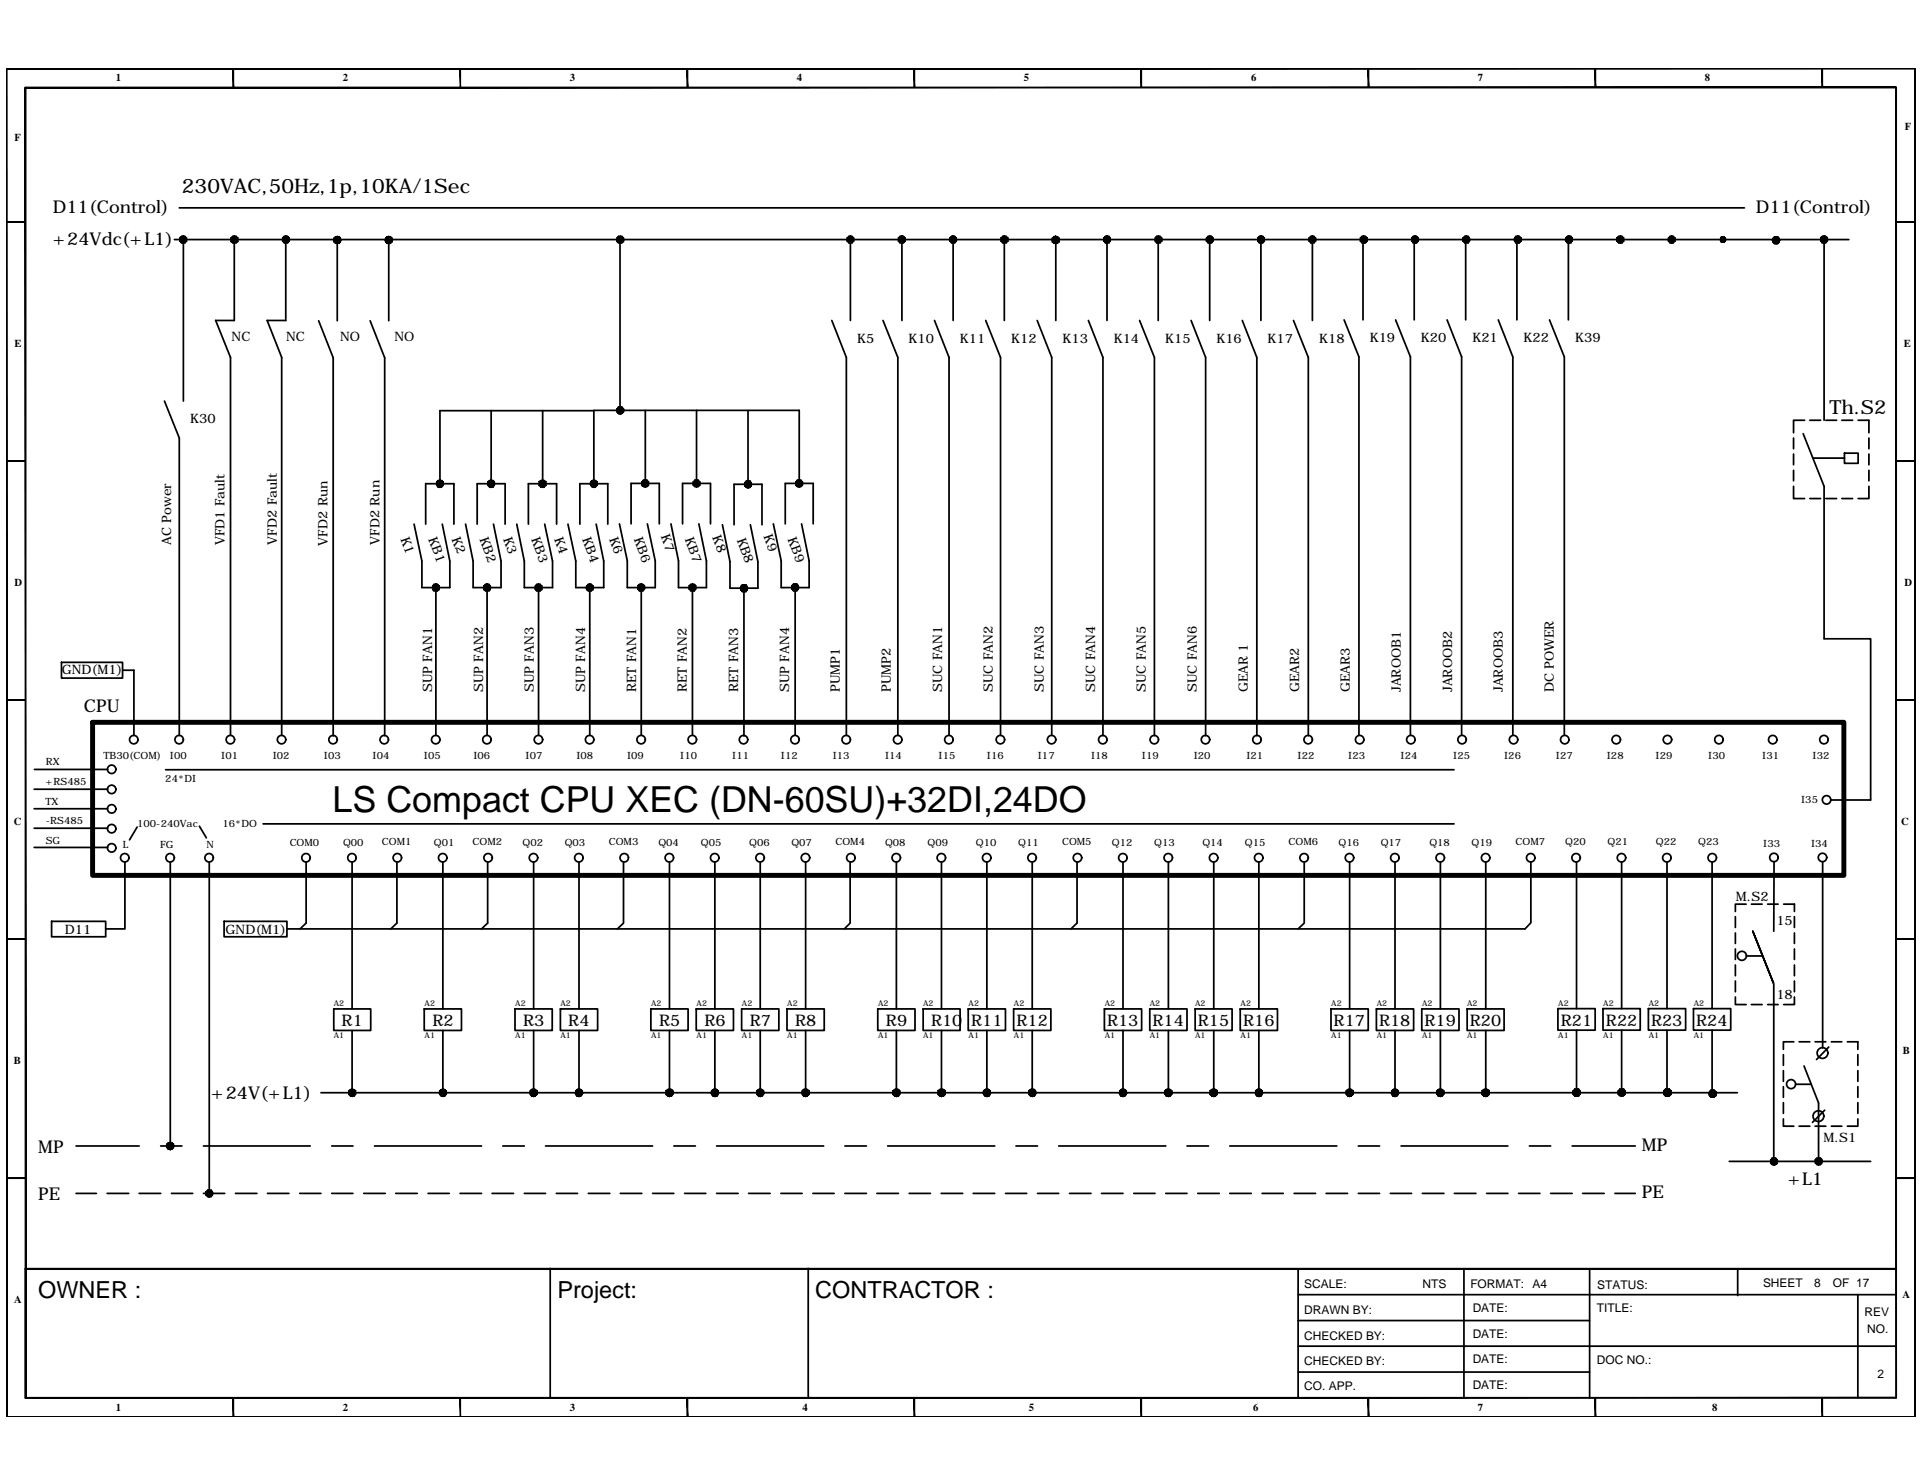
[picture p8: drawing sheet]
<svg xmlns="http://www.w3.org/2000/svg" width="279mm" height="216mm" viewBox="0 0 279 216" stroke-linecap="round" stroke-linejoin="round" font-family="sans-serif">
<defs><g id="words">
<text font-size="5.2" x="48.4" y="118.1">LS Compact CPU XEC (DN-60SU)+32DI,24DO</text>
<g font-size="3.4">
<text x="5.6" y="188.8">OWNER :</text>
<text x="81.1" y="188.8">Project:</text>
<text x="118.6" y="188.8">CONTRACTOR :</text>
</g>
<text font-size="2.9" x="26.5" y="28.1">230VAC,50Hz,1p,10KA/1Sec</text>
<text font-size="2.8" x="266.2" y="60.2">Th.S2</text>
<g font-size="2.6">
<text x="7.7" y="31">D11(Control)</text>
<text x="7.7" y="35.7">+24Vdc(+L1)</text>
<text x="255.5" y="31">D11(Control)</text>
<text x="12.2" y="103.6">CPU</text>
<text x="30.7" y="159.9">+24V(+L1)</text>
<text x="5.6" y="167.7">MP</text>
<text x="238.9" y="167.4">MP</text>
<text x="260.2" y="172.4">+L1</text>
<text x="5.6" y="174.6">PE</text>
<text x="238.9" y="174.3">PE</text>
</g>
<g font-size="2.3">
<text x="49.7" y="149.3">R1</text>
<text x="62.9" y="149.3">R2</text>
<text x="76.1" y="149.3">R3</text>
<text x="82.7" y="149.3">R4</text>
<text x="95.9" y="149.3">R5</text>
<text x="102.5" y="149.3">R6</text>
<text x="109.1" y="149.3">R7</text>
<text x="115.7" y="149.3">R8</text>
<text x="128.9" y="149.3">R9</text>
<text x="135.5" y="149.3">R10</text>
<text x="141.3" y="149.3">R11</text>
<text x="147.9" y="149.3">R12</text>
<text x="161.1" y="149.3">R13</text>
<text x="167.7" y="149.3">R14</text>
<text x="174.3" y="149.3">R15</text>
<text x="180.9" y="149.3">R16</text>
<text x="194.1" y="149.3">R17</text>
<text x="200.7" y="149.3">R18</text>
<text x="207.3" y="149.3">R19</text>
<text x="213.9" y="149.3">R20</text>
<text x="227.1" y="149.2">R21</text>
<text x="233.7" y="149.2">R22</text>
<text x="240.3" y="149.2">R23</text>
<text x="246.8" y="149.2">R24</text>
</g>
<g font-size="1.9">
<text x="33.7" y="49.7">NC</text>
<text x="41.6" y="49.7">NC</text>
<text x="49.5" y="49.7">NO</text>
<text x="57.4" y="49.7">NO</text>
<text x="124.7" y="49.9">K5</text>
<text x="132.2" y="49.9">K10</text>
<text x="139.7" y="49.9">K11</text>
<text x="147.2" y="49.9">K12</text>
<text x="154.6" y="49.9">K13</text>
<text x="162.1" y="49.9">K14</text>
<text x="169.6" y="49.9">K15</text>
<text x="177" y="49.9">K16</text>
<text x="184.5" y="49.9">K17</text>
<text x="192" y="49.9">K18</text>
<text x="199.3" y="49.8">K19</text>
<text x="206.8" y="49.8">K20</text>
<text x="214.3" y="49.8">K21</text>
<text x="221.7" y="49.8">K22</text>
<text x="229.2" y="49.8">K39</text>
<text x="27.7" y="61.6">K30</text>
<text x="24.9" y="79.3" transform="rotate(-90 24.9 79.3)">AC Power</text>
<text x="32.7" y="79.3" transform="rotate(-90 32.7 79.3)">VFD1 Fault</text>
<text x="40.3" y="79.2" transform="rotate(-90 40.3 79.2)">VFD2 Fault</text>
<text x="47.6" y="79.4" transform="rotate(-90 47.6 79.4)">VFD2 Run</text>
<text x="55.2" y="79.3" transform="rotate(-90 55.2 79.3)">VFD2 Run</text>
<text x="58.3" y="78.4" transform="rotate(70 58.3 78.4)">K1</text>
<text x="62.3" y="78.4" transform="rotate(70 62.3 78.4)">KB1</text>
<text x="65.7" y="78.4" transform="rotate(69 65.7 78.4)">K2</text>
<text x="69.8" y="78.4" transform="rotate(70 69.8 78.4)">KB2</text>
<text x="73.2" y="78.4" transform="rotate(70 73.2 78.4)">K3</text>
<text x="77.3" y="78.4" transform="rotate(70 77.3 78.4)">KB3</text>
<text x="80.7" y="78.4" transform="rotate(70 80.7 78.4)">K4</text>
<text x="84.7" y="78.4" transform="rotate(70 84.7 78.4)">KB4</text>
<text x="88.7" y="78.4" transform="rotate(70 88.7 78.4)">K6</text>
<text x="92.2" y="78.4" transform="rotate(70 92.2 78.4)">KB6</text>
<text x="96.2" y="78" transform="rotate(70 96.2 78)">K7</text>
<text x="99.7" y="78.4" transform="rotate(71 99.7 78.4)">KB7</text>
<text x="103.6" y="78.2" transform="rotate(69 103.6 78.2)">K8</text>
<text x="107.2" y="78.5" transform="rotate(70 107.2 78.5)">KB8</text>
<text x="111.1" y="78" transform="rotate(70 111.1 78)">K9</text>
<text x="114.6" y="78.4" transform="rotate(70 114.6 78.4)">KB9</text>
<text x="9" y="98.1">GND(M1)</text>
<text x="62.9" y="100.7" transform="rotate(-90 62.9 100.7)">SUP FAN1</text>
<text x="70.3" y="100.7" transform="rotate(-90 70.3 100.7)">SUP FAN2</text>
<text x="77.7" y="100.7" transform="rotate(-90 77.7 100.7)">SUP FAN3</text>
<text x="85.1" y="100.7" transform="rotate(-90 85.1 100.7)">SUP FAN4</text>
<text x="92.6" y="100.7" transform="rotate(-90 92.6 100.7)">RET FAN1</text>
<text x="100" y="100.7" transform="rotate(-90 100 100.7)">RET FAN2</text>
<text x="107.4" y="100.7" transform="rotate(-90 107.4 100.7)">RET FAN3</text>
<text x="114.8" y="100.7" transform="rotate(-90 114.8 100.7)">SUP FAN4</text>
<text x="122.2" y="100.7" transform="rotate(-90 122.2 100.7)">PUMP1</text>
<text x="129.6" y="100.7" transform="rotate(-90 129.6 100.7)">PUMP2</text>
<text x="137.1" y="100.7" transform="rotate(-90 137.1 100.7)">SUC FAN1</text>
<text x="144.5" y="100.7" transform="rotate(-90 144.5 100.7)">SUC FAN2</text>
<text x="151.9" y="100.7" transform="rotate(-90 151.9 100.7)">SUC FAN3</text>
<text x="159.4" y="100.7" transform="rotate(-90 159.4 100.7)">SUC FAN4</text>
<text x="166.8" y="100.7" transform="rotate(-90 166.8 100.7)">SUC FAN5</text>
<text x="174.2" y="100.7" transform="rotate(-90 174.2 100.7)">SUC FAN6</text>
<text x="181.6" y="100.7" transform="rotate(-90 181.6 100.7)">GEAR 1</text>
<text x="189" y="100.7" transform="rotate(-90 189 100.7)">GEAR2</text>
<text x="196.4" y="100.7" transform="rotate(-90 196.4 100.7)">GEAR3</text>
<text x="203.8" y="100.7" transform="rotate(-90 203.8 100.7)">JAROOB1</text>
<text x="211.3" y="100.7" transform="rotate(-90 211.3 100.7)">JAROOB2</text>
<text x="218.7" y="100.7" transform="rotate(-90 218.7 100.7)">JAROOB3</text>
<text x="226.1" y="100.7" transform="rotate(-90 226.1 100.7)">DC POWER</text>
<text x="252.6" y="131.1">M.S2</text>
<text x="9.5" y="135.9">D11</text>
<text x="32.8" y="135.9">GND(M1)</text>
<text x="258.5" y="134.5">15</text>
<text x="258.5" y="145.3">18</text>
<text x="265.4" y="166.1">M.S1</text>
</g>
<g font-size="1.7">
<text x="189.8" y="187.4">SCALE:</text>
<text x="189.8" y="191.1">DRAWN BY:</text>
<text x="207" y="187.4">NTS</text>
<text x="214" y="187.4">FORMAT:</text>
<text x="214.3" y="190.9">DATE:</text>
<text x="223" y="187.4">A4</text>
<text x="232.4" y="190.9">TITLE:</text>
<text x="232.4" y="187.6">STATUS:</text>
<text x="256.6" y="187.3">SHEET</text>
<text x="264" y="187.3">8</text>
<text x="266.7" y="187.3">OF 17</text>
<text x="271.3" y="191.5">REV</text>
<text x="189.8" y="195">CHECKED BY:</text>
<text x="214.3" y="194.7">DATE:</text>
<text x="271.7" y="193.9">NO.</text>
<text x="189.8" y="202.2">CO. APP.</text>
<text x="189.8" y="198.6">CHECKED BY:</text>
<text x="214.3" y="202">DATE:</text>
<text x="214.3" y="198.3">DATE:</text>
<text x="232.4" y="198.4">DOC NO.:</text>
<text x="273.2" y="200.5">2</text>
</g>
<g font-size="1.5">
<text x="16.9" y="11.8">1</text>
<text x="49.9" y="11.8">2</text>
<text x="82.9" y="11.8">3</text>
<text x="116" y="11.8">4</text>
<text x="149" y="11.8">5</text>
<text x="182" y="11.8">6</text>
<text x="215.1" y="11.8">7</text>
<text x="248.1" y="11.8">8</text>
<text x="2.1" y="20.5">F</text>
<text x="277.2" y="18.9">F</text>
<text x="2.1" y="50.5">E</text>
<text x="277" y="50.5">E</text>
<text x="2.1" y="85.3">D</text>
<text x="277.1" y="85.3">D</text>
<text x="6.7" y="111.4">RX</text>
<text x="15" y="110.5">TB30(COM)</text>
<text x="24.1" y="113.8">24*DI</text>
<text x="24.7" y="110.5">I00</text>
<text x="32.2" y="110.5">I01</text>
<text x="39.7" y="110.5">I02</text>
<text x="47.1" y="110.5">I03</text>
<text x="54.2" y="110.5">I04</text>
<text x="61.7" y="110.5">I05</text>
<text x="68.9" y="110.5">I06</text>
<text x="76.5" y="110.5">I07</text>
<text x="83.9" y="110.5">I08</text>
<text x="91.2" y="110.5">I09</text>
<text x="99" y="110.5">I10</text>
<text x="106.6" y="110.5">I11</text>
<text x="113.6" y="110.5">I12</text>
<text x="121.2" y="110.5">I13</text>
<text x="128.8" y="110.5">I14</text>
<text x="136.6" y="110.5">I15</text>
<text x="143.6" y="110.5">I16</text>
<text x="151" y="110.5">I17</text>
<text x="158.8" y="110.5">I18</text>
<text x="166.2" y="110.5">I19</text>
<text x="173.7" y="110.5">I20</text>
<text x="181.4" y="110.5">I21</text>
<text x="188.8" y="110.5">I22</text>
<text x="196.2" y="110.5">I23</text>
<text x="203.8" y="110.5">I24</text>
<text x="211.5" y="110.5">I25</text>
<text x="218.9" y="110.5">I26</text>
<text x="226.4" y="110.5">I27</text>
<text x="233.8" y="110.5">I28</text>
<text x="240.9" y="110.5">I29</text>
<text x="248.6" y="110.5">I30</text>
<text x="256.4" y="110.5">I31</text>
<text x="263.8" y="110.5">I32</text>
<text x="6.6" y="114.2">+RS485</text>
<text x="6.6" y="117.1">TX</text>
<text x="6.7" y="119.9">-RS485</text>
<text x="262.1" y="116.9">I35</text>
<text x="2" y="120.1">C</text>
<text x="6.7" y="122.8">SG</text>
<text x="17.9" y="123.4">L</text>
<text x="20" y="120.3">100-240Vac</text>
<text x="23.3" y="123.4">FG</text>
<text x="30" y="123.4">N</text>
<text x="32.4" y="120.3">16*DO</text>
<text x="42.2" y="123">COM0</text>
<text x="49.9" y="123">Q00</text>
<text x="55.6" y="123">COM1</text>
<text x="63.1" y="123">Q01</text>
<text x="68.8" y="123">COM2</text>
<text x="76" y="123">Q02</text>
<text x="82.2" y="123">Q03</text>
<text x="88.6" y="123">COM3</text>
<text x="95.8" y="123">Q04</text>
<text x="102" y="123">Q05</text>
<text x="109" y="123">Q06</text>
<text x="115.2" y="123">Q07</text>
<text x="121.6" y="123">COM4</text>
<text x="128.8" y="123">Q08</text>
<text x="135" y="123">Q09</text>
<text x="142" y="123">Q10</text>
<text x="148.2" y="123">Q11</text>
<text x="154.5" y="123">COM5</text>
<text x="161.8" y="123">Q12</text>
<text x="168" y="123">Q13</text>
<text x="175" y="123">Q14</text>
<text x="181.2" y="123">Q15</text>
<text x="187.5" y="123">COM6</text>
<text x="194.8" y="123">Q16</text>
<text x="200.9" y="123">Q17</text>
<text x="208" y="123">Q18</text>
<text x="214.1" y="123">Q19</text>
<text x="220.5" y="123">COM7</text>
<text x="227.8" y="123">Q20</text>
<text x="233.9" y="123">Q21</text>
<text x="241" y="123">Q22</text>
<text x="247.1" y="123">Q23</text>
<text x="256.6" y="123.2">I33</text>
<text x="263.5" y="123.2">I34</text>
<text x="276.7" y="120.1">C</text>
<text x="2" y="154.8">B</text>
<text x="276.9" y="153.3">B</text>
<text x="2" y="189.6">A</text>
<text x="276.8" y="188.9">A</text>
<text x="16.9" y="205.2">1</text>
<text x="49.9" y="205.2">2</text>
<text x="82.9" y="205.2">3</text>
<text x="116.8" y="205.2">4</text>
<text x="149.7" y="205.2">5</text>
<text x="182.4" y="205.2">6</text>
<text x="215.1" y="205.2">7</text>
<text x="249.1" y="205.2">8</text>
</g>
<g font-size="1.2">
<text x="48.6" y="146.4">A2</text>
<text x="61.8" y="146.4">A2</text>
<text x="75" y="146.4">A2</text>
<text x="81.5" y="146.4">A2</text>
<text x="94.8" y="146.4">A2</text>
<text x="101.4" y="146.4">A2</text>
<text x="108" y="146.4">A2</text>
<text x="114.6" y="146.4">A2</text>
<text x="127.8" y="146.4">A2</text>
<text x="134.3" y="146.4">A2</text>
<text x="140.9" y="146.4">A2</text>
<text x="147.5" y="146.4">A2</text>
<text x="160.8" y="146.4">A2</text>
<text x="167.3" y="146.4">A2</text>
<text x="173.9" y="146.4">A2</text>
<text x="180.5" y="146.4">A2</text>
<text x="193.7" y="146.4">A2</text>
<text x="200.3" y="146.4">A2</text>
<text x="206.9" y="146.4">A2</text>
<text x="213.5" y="146.4">A2</text>
<text x="226.8" y="146.4">A2</text>
<text x="233.3" y="146.4">A2</text>
<text x="239.9" y="146.4">A2</text>
<text x="246.5" y="146.4">A2</text>
<text x="48.6" y="151.1">A1</text>
<text x="61.8" y="151.1">A1</text>
<text x="75" y="151.1">A1</text>
<text x="81.5" y="151.1">A1</text>
<text x="94.8" y="151.1">A1</text>
<text x="101.4" y="151.1">A1</text>
<text x="108" y="151.1">A1</text>
<text x="114.6" y="151.1">A1</text>
<text x="127.8" y="151.1">A1</text>
<text x="134.3" y="151.1">A1</text>
<text x="140.9" y="151.1">A1</text>
<text x="147.5" y="151.1">A1</text>
<text x="160.8" y="151.1">A1</text>
<text x="167.3" y="151.1">A1</text>
<text x="173.9" y="151.1">A1</text>
<text x="180.5" y="151.1">A1</text>
<text x="193.7" y="151.1">A1</text>
<text x="200.3" y="151.1">A1</text>
<text x="206.9" y="151.1">A1</text>
<text x="213.5" y="151.1">A1</text>
<text x="226.8" y="151.1">A1</text>
<text x="233.3" y="151.1">A1</text>
<text x="239.9" y="151.1">A1</text>
<text x="246.5" y="151.1">A1</text>
</g>
</g></defs>
<!-- layer: 0 -->
<path d="M13.5 105.1h254.8v22.3h-254.8z" fill="none" stroke="#000" stroke-width=".72"/>
<g fill="none" stroke="#000" stroke-width=".25">
<path d="M25.4 34.9h243.6M26.1 30.2h227.7M26.7 34.9v23.4M34.1 34.9v11.7h-2.7M41.6 34.9v11.7h-2.7M49.1 34.9v11.8M56.6 34.9v11.8M90.2 34.9v24.8M123.8 34.9v11.7M131.2 34.9v11.7M138.7 34.9v11.7M146.1 34.9v11.7"/>
<path d="M153.6 34.9v11.7M161.1 34.9v11.7M168.5 34.9v11.7M176 34.9v11.7M183.5 34.9v11.7M191 34.9v11.7M198.3 34.8v11.7M205.8 34.8v11.7M213.3 34.8v11.7M220.7 34.8v11.7M228.2 34.8v11.7M265.4 34.9v26.2"/>
<path d="M33.5 52v55M41 52v55M48.5 52v55.1M56 52v55M71.5 59.7v10.7M79 59.7v10.7M86.4 59.7h29.9v10.6M93.9 59.7v10.6M101.4 59.7v10.6M108.9 59.8v10.7M123.2 52v55M130.7 52v55"/>
<path d="M138.1 52v55M145.6 52v55M153 52v55M160.5 52v55M168 52v55M175.4 52v55M182.9 52v55M190.4 52v55M197.8 51.9v55M205.2 51.9v55M212.7 51.9v55M220.1 51.9v55"/>
<path d="M227.6 51.9v55M26.1 63.7v43.3M61.9 76.3v-5.9h4.2v5.9M64 70.4v-10.7h22.4v10.7M69.4 76.3v-5.9h4.1v5.9M76.9 76.3v-5.9h4.1v5.9M84.4 76.3v-5.9h4v5.9M91.8 76.2v-5.9h4.1v5.9M99.3 76.2v-5.9h4.1v5.9M106.8 76.3v-5.8h4.1v5.8M114.3 76.2v-5.9h4v5.9M261 70.8v1.7h1.6"/>
<path d="M261 63.7v1.6M261 66.1v1.5M261 68.4v1.5M262.6 61.1h-1.6v1.9M263.4 72.5h1.5M263.4 61.1h1.5M265.4 70.8v22.1h6.8v23.5h-5.7M265.7 72.5h1.6M265.7 61.1h1.6M268 72.5h1.6M268 61.1h1.6M268.4 65.9h2v1.5h-2z"/>
<path d="M270.4 61.1h1.6v1.9M272 70.8v1.7h-1.6M272 63.7v1.6M272 66.1v1.5M272 68.4v1.5M8.9 96.4h8.9v2.3h-8.9zM17.8 97.5h1.7v9.5M61.4 81.6v3.9h4.1v-3.9M63.4 85.5v21.5M68.8 81.6v3.9h4.1v-3.9M70.9 85.5v21.5M76.3 81.6v3.9h4.1v-3.9"/>
<path d="M78.4 85.5v21.5M83.8 81.6v3.9h4.1v-3.9M85.8 85.5v21.5M91.3 81.6v3.9h4v-3.9M93.3 85.5v21.4M98.7 81.6v3.9h4.1v-3.9M100.8 85.5v21.4M106.2 81.7v3.9h4.1v-3.9M108.3 85.6v21.5M113.7 81.6v3.9h4v-3.9M115.7 85.5v21.4M5 114.8h10.7"/>
<path d="M5 117.7h10.7M5 111.9h10.7M24.1 112h187.5M38.3 119.9h173.3M5 120.5h10.7M5 123.3h10.7M7.5 134h7.9v2.3h-7.9zM18.2 125.4v9.7h-2.8M20 120.3l-1.1 1.9M24.8 125.4v41.3M29 120.2l1 1.7M30.5 125.4v48.2"/>
<path d="M32.6 134h9.2v2.3h-9.2zM44.5 125.4v8.9l-.8 .8M51.2 125.4v21.4M57.8 125.4v8.9l-.9 .8M64.4 125.4v21.4M71 125.4v8.9l-.9 .8M77.7 125.4v21.4M84.3 125.4v21.4M90.7 125.4v8.9l-.9 .8M97.4 125.4v21.4M104 125.4v21.4M110.6 125.4v21.4"/>
<path d="M117.2 125.4v21.4M123.7 125.4v8.9l-.8 .8M130.4 125.4v21.4M137 125.4v21.4M143.6 125.4v21.4M150.2 125.4v21.4M156.7 125.4v8.9l-.9 .8M163.4 125.4v21.4M170 125.4v21.4M176.6 125.4v21.4M183.2 125.4v21.4M189.8 125.4v8.9l-.9 .8"/>
<path d="M196.4 125.4v21.4M203 125.4v21.4M209.6 125.4v21.4M216.2 125.4v21.4M222.8 125.4v8.9l-.9 .8h-180.1M229.4 125.4v21.3M236 125.4v21.3M242.6 125.4v21.3M249.1 125.4v21.3M252.5 133.4v1.5M252.5 135.7v1.6M252.5 138.1v1.5"/>
<path d="M254.1 131.5h-1.6v1.1M254.2 139.1h2.2M254.9 131.5h1.5M257.2 131.5h1.6M258.2 125.4l-.1 10.1M259.6 131.5h1.5v1.1M261.1 133.4v1.5M261.1 135.7v1.6M261.1 138.1v1.5M265.2 125.4v27.1M46.7 159h206.1M51.2 149.9v9.1"/>
<path d="M64.4 149.9v9.1M77.7 149.9v9.1M84.3 149.9v9.1M97.4 149.9v9.1M104 149.9v9.1M110.6 149.9v9.1M117.2 149.9v9.1M130.4 149.9v9.1M137 149.9v9.1M143.6 149.9v9.1M150.2 149.9v9.1M163.4 149.9v9.1"/>
<path d="M170 149.9v9.1M176.6 149.9v9.1M183.2 149.9v9.1M196.4 149.9v9.1M203 149.9v9.1M209.6 149.9v9.1M216.2 149.9v9.1M229.4 149.9v9M236 149.9v9M242.6 149.9v9M249.1 149.9v9M252.5 145v1.1h1.6"/>
<path d="M252.5 140.4v1.6M252.5 142.7v1.6M254.9 146.1h1.5M257.2 146.1h1.6M258.1 143.1v25.9M259.5 153.4v1.6M259.5 155.8v1.5M259.5 158.1v1.6M261 151.6h-1.5v1.1M261.1 145v1.1h-1.5M261.1 140.4v1.6M261.1 142.7v1.6"/>
<path d="M261.3 157.7h2.3M261.8 151.6h1.6M264.1 151.6h1.6M266.1 152.3l-1.8 1.8M266.5 151.6h1.5M268.8 151.6h1.6v1.1M270.4 153.4v1.6M270.4 155.8v1.5M270.4 158.1v1.6M11.1 166.7h9.1M11.1 173.6h2.9M15.6 173.6h3.1"/>
<path d="M20.2 173.6h3.2M23.4 166.7h3.1M24.9 173.6h3.1M29.6 166.7h15.5M29.6 173.6h3.1M34.3 173.6h3.1M38.9 173.6h3.2M43.6 173.6h3.1M48.3 166.7h3.1M48.3 173.6h3.1M52.9 173.6h3.2M54.5 166.7h15.6"/>
<path d="M57.6 173.6h3.1M62.3 173.6h3.1M66.9 173.6h3.2M71.6 173.6h3.1M73.2 166.7h3.1M76.3 173.6h3.1M79.4 166.7h15.6M81 173.6h3M85.6 173.6h3.1M90.3 173.6h3.1M95 173.6h3.1M98.1 166.7h3.1"/>
<path d="M99.6 173.6h3.1M104.3 166.7h15.6M104.3 173.6h3.1M108.9 173.6h3.2M113.6 173.6h3.1M118.3 173.6h3.1M123 166.7h3.1M123 173.6h3.1M127.6 173.6h3.1M129.2 166.7h15.6M132.3 173.6h3.1M137 173.6h3.1"/>
<path d="M141.6 173.6h3.2M146.3 173.6h3.1M147.8 166.7h3.2M151 173.6h3.1M154.1 166.7h15.5M155.6 173.6h3.2M160.3 173.6h3.1M165 173.6h3.1M169.6 173.6h3.1M172.7 166.7h3.2M174.3 173.6h3.1M179 166.7h15.5"/>
<path d="M179 173.6h3.1M183.7 173.6h3M188.3 173.6h3.1M193 173.6h3.1M197.7 166.7h3.1M197.7 173.6h3.1M202.3 173.6h3.1M203.9 166.7h15.5M207 173.6h3.1M211.6 173.6h3.2M216.3 173.6h3.1M221 173.6h3.1"/>
<path d="M222.6 166.7h3.1M225.7 173.6h3.1M228.8 166.7h9.2M230.3 173.6h3.1M235 173.6h3M251.6 169h20.6M259.5 162.8v1h1.5M259.5 160.4v1.6M261.8 163.8h1.6M264.1 163.8h1.6M264.6 160.5v8.5M265.5 161.5l-1.7 1.8"/>
<path d="M266.5 163.8h1.5M270.4 162.8v1h-1.6M270.4 160.4v1.6M80.1 184.5v18.8M117.6 184.5v18.8M213 184.6v18.8M231.3 184.6v18.8M252.9 184.7v3.8M270.4 188.4v14.9"/>
<circle cx="16.2" cy="111.9" r=".61"/>
<circle cx="16.2" cy="114.8" r=".61"/>
<circle cx="16.2" cy="117.7" r=".61"/>
<circle cx="19.5" cy="107.6" r=".61"/>
<circle cx="26.1" cy="107.6" r=".61"/>
<circle cx="33.5" cy="107.6" r=".61"/>
<circle cx="41" cy="107.6" r=".61"/>
<circle cx="48.5" cy="107.6" r=".61"/>
<circle cx="55.9" cy="107.6" r=".61"/>
<circle cx="63.4" cy="107.6" r=".61"/>
<circle cx="70.9" cy="107.6" r=".61"/>
<circle cx="78.4" cy="107.6" r=".61"/>
<circle cx="85.8" cy="107.6" r=".61"/>
<circle cx="93.3" cy="107.6" r=".61"/>
<circle cx="100.7" cy="107.6" r=".61"/>
<circle cx="108.2" cy="107.6" r=".61"/>
<circle cx="115.7" cy="107.6" r=".61"/>
<circle cx="123.1" cy="107.6" r=".61"/>
<circle cx="130.6" cy="107.6" r=".61"/>
<circle cx="138.1" cy="107.6" r=".61"/>
<circle cx="145.6" cy="107.6" r=".61"/>
<circle cx="153" cy="107.6" r=".61"/>
<circle cx="160.5" cy="107.6" r=".61"/>
<circle cx="168" cy="107.6" r=".61"/>
<circle cx="175.4" cy="107.6" r=".61"/>
<circle cx="182.9" cy="107.6" r=".61"/>
<circle cx="190.4" cy="107.6" r=".61"/>
<circle cx="197.9" cy="107.6" r=".61"/>
<circle cx="205.3" cy="107.6" r=".61"/>
<circle cx="212.8" cy="107.6" r=".61"/>
<circle cx="220.3" cy="107.6" r=".61"/>
<circle cx="227.7" cy="107.6" r=".61"/>
<circle cx="235.2" cy="107.6" r=".61"/>
<circle cx="242.6" cy="107.6" r=".61"/>
<circle cx="250.1" cy="107.6" r=".61"/>
<circle cx="258" cy="107.6" r=".61"/>
<circle cx="265.4" cy="107.6" r=".61"/>
<circle cx="265.8" cy="116.4" r=".61"/>
<circle cx="16.2" cy="120.6" r=".61"/>
<circle cx="16.2" cy="123.4" r=".61"/>
<circle cx="18.2" cy="124.8" r=".61"/>
<circle cx="24.8" cy="124.8" r=".61"/>
<circle cx="30.4" cy="124.8" r=".61"/>
<circle cx="44.5" cy="124.8" r=".61"/>
<circle cx="51.2" cy="124.8" r=".61"/>
<circle cx="57.8" cy="124.8" r=".61"/>
<circle cx="64.4" cy="124.8" r=".61"/>
<circle cx="71" cy="124.8" r=".61"/>
<circle cx="77.6" cy="124.8" r=".61"/>
<circle cx="84.2" cy="124.8" r=".61"/>
<circle cx="90.8" cy="124.8" r=".61"/>
<circle cx="97.4" cy="124.8" r=".61"/>
<circle cx="104" cy="124.8" r=".61"/>
<circle cx="110.6" cy="124.8" r=".61"/>
<circle cx="117.2" cy="124.8" r=".61"/>
<circle cx="123.8" cy="124.8" r=".61"/>
<circle cx="130.4" cy="124.8" r=".61"/>
<circle cx="137" cy="124.8" r=".61"/>
<circle cx="143.6" cy="124.8" r=".61"/>
<circle cx="150.2" cy="124.8" r=".61"/>
<circle cx="156.8" cy="124.8" r=".61"/>
<circle cx="163.4" cy="124.8" r=".61"/>
<circle cx="170" cy="124.8" r=".61"/>
<circle cx="176.6" cy="124.8" r=".61"/>
<circle cx="183.2" cy="124.8" r=".61"/>
<circle cx="189.8" cy="124.8" r=".61"/>
<circle cx="196.4" cy="124.8" r=".61"/>
<circle cx="203" cy="124.8" r=".61"/>
<circle cx="209.6" cy="124.8" r=".61"/>
<circle cx="216.2" cy="124.8" r=".61"/>
<circle cx="222.8" cy="124.8" r=".61"/>
<circle cx="229.4" cy="124.8" r=".61"/>
<circle cx="236" cy="124.8" r=".61"/>
<circle cx="242.6" cy="124.8" r=".61"/>
<circle cx="249.2" cy="124.8" r=".61"/>
<circle cx="253.5" cy="139.1" r=".66"/>
<circle cx="258.1" cy="124.7" r=".61"/>
<circle cx="265.2" cy="124.7" r=".61"/>
<circle cx="260.6" cy="157.7" r=".66"/>
<circle cx="265.2" cy="153.2" r=".78"/>
<circle cx="264.6" cy="162.4" r=".78"/>
</g>
<!-- layer: FRAME -->
<g fill="#000" stroke="#000" stroke-width=".15">
<path d="M.9 10h277.8zM.9 10h277.8z"/>
<path d="M3.7 12.7l.1 190.7v-190.7zM3.7 12.7l.1 190.7h-.1z"/>
<path d="M33.9 10l.1 2.7v-2.7zM33.9 10l.1 2.7h-.1z"/>
<path d="M66.9 10l.1 2.7v-2.7zM66.9 10l.1 2.7h-.1z"/>
<path d="M100 10l.1 2.7v-2.7zM100 10l.1 2.7h-.1z"/>
<path d="M133 10l.1 2.7v-2.7zM133 10l.1 2.7h-.1z"/>
<path d="M166 10l.1 2.7v-2.7zM166 10l.1 2.7h-.1z"/>
<path d="M199.1 10l.1 2.7v-2.7zM199.1 10l.1 2.7h-.1z"/>
<path d="M232.1 10l.1 2.7v-2.7zM232.1 10l.1 2.7h-.1z"/>
<path d="M265.1 10l.1 2.7v-2.7zM265.1 10l.1 2.7h-.1z"/>
<path d="M3.7 12.8h272.2v-.1zM3.7 12.7h272.2l-272.2 .1z"/>
<path d="M278.7 10v196.1zM278.7 10v196.1z"/>
<path d="M.9 32.2v.2l2.8-.2zM.9 32.4l2.8-.2v.2z"/>
<path d="M275.9 32.2v.2l2.8-.2zM275.9 32.4l2.8-.2v.2z"/>
<path d="M.9 67v.1l2.8-.1zM.9 67.1l2.8-.1v.1z"/>
<path d="M275.9 67v.1l2.8-.1zM275.9 67.1l2.8-.1v.1z"/>
<path d="M.9 101.8v.1l2.8-.1zM.9 101.9l2.8-.1v.1z"/>
<path d="M275.9 101.8v.1l2.8-.1zM275.9 101.9l2.8-.1v.1z"/>
<path d="M.9 136.5v.2l2.8-.2zM.9 136.7l2.8-.2v.2z"/>
<path d="M275.9 136.5v.2l2.8-.2zM275.9 136.7l2.8-.2v.2z"/>
<path d="M.9 171.3v.2l2.8-.2zM.9 171.5l2.8-.2v.2z"/>
<path d="M275.9 171.3v.2l2.8-.2zM275.9 171.5l2.8-.2v.2z"/>
<path d="M.9 10v196.1h.1zM.9 10h.1v196.1z"/>
<path d="M3.7 203.3v.1l272.2-.1zM3.7 203.4l272.2-.1v.1z"/>
<path d="M33.9 203.4l.1 2.7v-2.7zM33.9 203.4l.1 2.7h-.1z"/>
<path d="M66.9 203.4l.1 2.7v-2.7zM66.9 203.4l.1 2.7h-.1z"/>
<path d="M100 203.4l.1 2.7v-2.7zM100 203.4l.1 2.7h-.1z"/>
<path d="M133 203.4v2.7h.1zM133 203.4h.1v2.7z"/>
<path d="M166 203.4l.1 2.7v-2.7zM166 203.4l.1 2.7h-.1z"/>
<path d="M199.1 203.4l.1 2.7v-2.7zM199.1 203.4l.1 2.7h-.1z"/>
<path d="M232.1 203.4l.1 2.7v-2.7zM232.1 203.4l.1 2.7h-.1z"/>
<path d="M265.1 203.4l.1 2.7v-2.7zM265.1 203.4l.1 2.7h-.1z"/>
<path d="M275.9 12.7v190.7h.1zM275.9 12.7h.1v190.7z"/>
<path d="M.9 206.1h277.8zM.9 206.1h277.8z"/>
</g>
<path d="M3.7 184.6h272.2zM3.7 184.6v18.8M188.9 192.1h42.4M188.9 195.8h86.9M188.9 188.4h86.9M188.9 199.6h42.4M188.9 184.6v18.8" fill="none" stroke="#000" stroke-width=".25"/>
<!-- layer: 0 -->
<g fill="#000" stroke="#000" stroke-width=".15">
<path d="M26.1 34.9l.1 .2 .5-.2zM26.2 35.1l.5-.2-.3 .4zM26.7 34.9l-.3 .4 .3 .1z"/>
<path d="M26.1 34.9l.1 .2 .5-.2zM26.2 35.1l.5-.2-.3 .4zM26.7 34.9l-.3 .4 .3 .1z"/>
<path d="M26.3 34.9v.2l.4-.2zM26.3 35.1l.4-.2-.2 .3zM26.7 34.9l-.2 .3 .2 .1z"/>
<path d="M26.3 34.9v.2l.4-.2zM26.3 35.1l.4-.2-.2 .3zM26.7 34.9l-.2 .3 .2 .1z"/>
<path d="M26.5 34.5l.2 .4v-.5zM26.5 34.5l.2 .4-.4-.3zM26.3 34.6v.3h.4z"/>
<path d="M26.7 34.9v.4l.2-.1zM26.7 34.9l.3 .2-.1 .1zM26.7 34.9l.3 .2 .1-.2z"/>
<path d="M26.4 34.4l.3 .5v-.6zM26.4 34.4l.3 .5-.5-.3zM26.2 34.6l-.1 .3h.6z"/>
<path d="M26.7 34.9v.5l.2-.1zM26.7 34.9l.4 .2-.2 .2zM26.7 34.9l.4 .2 .1-.2z"/>
<path d="M26.5 34.5l.2 .4v-.5zM26.5 34.5l.2 .4-.4-.3zM26.3 34.6v.3h.4z"/>
<path d="M26.7 34.9v.4l.2-.1zM26.7 34.9l.3 .2-.1 .1zM26.7 34.9l.3 .2 .1-.2z"/>
<path d="M26.4 34.4l.3 .5v-.6zM26.4 34.4l.3 .5-.5-.3zM26.2 34.6l-.1 .3h.6z"/>
<path d="M26.7 34.9v.5l.2-.1zM26.7 34.9l.4 .2-.2 .2zM26.7 34.9l.4 .2 .1-.2z"/>
<path d="M26.7 34.9h.4l-.1-.3zM26.9 34.5l.1 .1-.3 .3zM26.7 34.4v.5l.2-.4z"/>
<path d="M26.7 34.9h.4l-.1-.3zM26.9 34.5l.1 .1-.3 .3zM26.7 34.4v.5l.2-.4z"/>
<path d="M26.7 34.9h.5l-.1-.3zM26.9 34.4l.2 .2-.4 .3zM26.7 34.3v.6l.2-.5z"/>
<path d="M26.7 34.9h.5l-.1-.3zM26.9 34.4l.2 .2-.4 .3zM26.7 34.3v.6l.2-.5z"/>
<path d="M33.6 34.9v.3l.5-.3zM33.6 35.2l.5-.3-.3 .4zM34.1 34.9l-.3 .4 .3 .1z"/>
<path d="M33.6 34.9v.3l.5-.3zM33.6 35.2l.5-.3-.3 .4zM34.1 34.9l-.3 .4 .3 .1z"/>
<path d="M33.7 34.9l.1 .2 .3-.2zM33.8 35.1l.3-.2-.2 .3zM34.1 34.9l-.2 .3 .2 .1z"/>
<path d="M33.7 34.9l.1 .2 .3-.2zM33.8 35.1l.3-.2-.2 .3zM34.1 34.9l-.2 .3 .2 .1z"/>
<path d="M33.9 34.5l.2 .4v-.5zM33.8 34.6l.1-.1 .2 .4zM33.8 34.6l-.1 .3h.4z"/>
<path d="M34.1 34.9v.4l.2-.1zM34.1 34.9l.4 .2-.2 .1zM34.1 34.9l.4 .2v-.2z"/>
<path d="M33.8 34.4l.3 .5v-.6zM33.8 34.4l.3 .5-.5-.3zM33.6 34.6v.3h.5z"/>
<path d="M34.1 34.9v.5l.3-.1zM34.1 34.9l.5 .3-.2 .1zM34.1 34.9l.5 .3v-.3z"/>
<path d="M33.9 34.5l.2 .4v-.5zM33.8 34.6l.1-.1 .2 .4zM33.8 34.6l-.1 .3h.4z"/>
<path d="M34.1 34.9v.4l.2-.1zM34.1 34.9l.4 .2-.2 .1zM34.1 34.9l.4 .2v-.2z"/>
<path d="M33.8 34.4l.3 .5v-.6zM33.8 34.4l.3 .5-.5-.3zM33.6 34.6v.3h.5z"/>
<path d="M34.1 34.9v.5l.3-.1zM34.1 34.9l.5 .3-.2 .1zM34.1 34.9l.5 .3v-.3z"/>
<path d="M34.1 34.9h.4v-.3zM34.3 34.5l.2 .1-.4 .3zM34.1 34.4v.5l.2-.4z"/>
<path d="M34.1 34.9h.4v-.3zM34.3 34.5l.2 .1-.4 .3zM34.1 34.4v.5l.2-.4z"/>
<path d="M34.1 34.9h.5v-.3zM34.4 34.4l.2 .2-.5 .3zM34.1 34.3v.6l.3-.5z"/>
<path d="M34.1 34.9h.5v-.3zM34.4 34.4l.2 .2-.5 .3zM34.1 34.3v.6l.3-.5z"/>
<path d="M41.1 34.9v.2l.5-.2zM41.1 35.1l.5-.2-.3 .4zM41.6 34.9l-.3 .4 .3 .1z"/>
<path d="M41.1 34.9v.2l.5-.2zM41.1 35.1l.5-.2-.3 .4zM41.6 34.9l-.3 .4 .3 .1z"/>
<path d="M41.2 34.9v.2l.4-.2zM41.2 35.1l.4-.2-.2 .3zM41.6 34.9l-.2 .3 .2 .1z"/>
<path d="M41.2 34.9v.2l.4-.2zM41.2 35.1l.4-.2-.2 .3zM41.6 34.9l-.2 .3 .2 .1z"/>
<path d="M41.4 34.5l.2 .4v-.5zM41.4 34.5l.2 .4-.4-.3zM41.2 34.6v.3h.4z"/>
<path d="M41.6 34.9v.4l.2-.1zM41.6 34.9l.4 .2-.2 .1zM41.6 34.9l.4 .2v-.2z"/>
<path d="M41.3 34.4l.3 .5v-.6zM41.3 34.4l.3 .5-.5-.3zM41.1 34.6v.3h.5z"/>
<path d="M41.6 34.9v.5l.3-.1zM41.6 34.9l.5 .2-.2 .2zM41.6 34.9l.5 .2v-.2z"/>
<path d="M41.4 34.5l.2 .4v-.5zM41.4 34.5l.2 .4-.4-.3zM41.2 34.6v.3h.4z"/>
<path d="M41.6 34.9v.4l.2-.1zM41.6 34.9l.4 .2-.2 .1zM41.6 34.9l.4 .2v-.2z"/>
<path d="M41.3 34.4l.3 .5v-.6zM41.3 34.4l.3 .5-.5-.3zM41.1 34.6v.3h.5z"/>
<path d="M41.6 34.9v.5l.3-.1zM41.6 34.9l.5 .2-.2 .2zM41.6 34.9l.5 .2v-.2z"/>
<path d="M41.6 34.9h.4v-.3zM41.8 34.5l.2 .1-.4 .3zM41.6 34.4v.5l.2-.4z"/>
<path d="M41.6 34.9h.4v-.3zM41.8 34.5l.2 .1-.4 .3zM41.6 34.4v.5l.2-.4z"/>
<path d="M41.6 34.9h.5v-.3zM41.9 34.4l.2 .2-.5 .3zM41.6 34.3v.6l.3-.5z"/>
<path d="M41.6 34.9h.5v-.3zM41.9 34.4l.2 .2-.5 .3zM41.6 34.3v.6l.3-.5z"/>
<path d="M48.5 34.9l.1 .3 .5-.3zM48.6 35.2l.5-.3-.3 .5zM49.1 34.9l-.3 .5h.3z"/>
<path d="M48.5 34.9l.1 .3 .5-.3zM48.6 35.2l.5-.3-.3 .5zM49.1 34.9l-.3 .5h.3z"/>
<path d="M48.7 34.9v.2l.4-.2zM48.7 35.1l.4-.2-.2 .4zM49.1 34.9l-.2 .4h.2z"/>
<path d="M48.7 34.9v.2l.4-.2zM48.7 35.1l.4-.2-.2 .4zM49.1 34.9l-.2 .4h.2z"/>
<path d="M48.9 34.6l.2 .3v-.4zM48.9 34.6l.2 .3-.4-.2zM48.7 34.7v.2h.4z"/>
<path d="M49.1 34.9v.4h.2zM49.1 34.9l.4 .2-.2 .2zM49.1 34.9l.4 .2v-.2z"/>
<path d="M48.8 34.4l.3 .5v-.5zM48.8 34.4l.3 .5-.5-.3zM48.6 34.6l-.1 .3h.6z"/>
<path d="M49.1 34.9v.5h.3zM49.1 34.9l.4 .3-.1 .2zM49.1 34.9l.4 .3 .1-.3z"/>
<path d="M48.9 34.6l.2 .3v-.4zM48.9 34.6l.2 .3-.4-.2zM48.7 34.7v.2h.4z"/>
<path d="M49.1 34.9v.4h.2zM49.1 34.9l.4 .2-.2 .2zM49.1 34.9l.4 .2v-.2z"/>
<path d="M48.8 34.4l.3 .5v-.5zM48.8 34.4l.3 .5-.5-.3zM48.6 34.6l-.1 .3h.6z"/>
<path d="M49.1 34.9v.5h.3zM49.1 34.9l.4 .3-.1 .2zM49.1 34.9l.4 .3 .1-.3z"/>
<path d="M49.1 34.9h.4v-.2zM49.3 34.6l.2 .1-.4 .2zM49.1 34.5v.4l.2-.3z"/>
<path d="M49.1 34.9h.4v-.2zM49.3 34.6l.2 .1-.4 .2zM49.1 34.5v.4l.2-.3z"/>
<path d="M49.1 34.9h.5l-.1-.3zM49.4 34.4l.1 .2-.4 .3zM49.1 34.4v.5l.3-.5z"/>
<path d="M49.1 34.9h.5l-.1-.3zM49.4 34.4l.1 .2-.4 .3zM49.1 34.4v.5l.3-.5z"/>
<path d="M56 34.9l.1 .3 .5-.3zM56.1 35.2l.5-.3-.3 .5zM56.6 34.9l-.3 .5h.3z"/>
<path d="M56 34.9l.1 .3 .5-.3zM56.1 35.2l.5-.3-.3 .5zM56.6 34.9l-.3 .5h.3z"/>
<path d="M56.1 34.9l.1 .2 .4-.2zM56.2 35.1l.4-.2-.2 .4zM56.6 34.9l-.2 .4h.2z"/>
<path d="M56.1 34.9l.1 .2 .4-.2zM56.2 35.1l.4-.2-.2 .4zM56.6 34.9l-.2 .4h.2z"/>
<path d="M56.4 34.6l.2 .3v-.4zM56.2 34.7l.2-.1 .2 .3zM56.2 34.7l-.1 .2h.5z"/>
<path d="M56.6 34.9v.4h.2zM56.6 34.9l.4 .2-.2 .2zM56.6 34.9l.4 .2v-.2z"/>
<path d="M56.3 34.4l.3 .5v-.5zM56.1 34.6l.2-.2 .3 .5zM56.1 34.6l-.1 .3h.6z"/>
<path d="M56.6 34.9v.5h.2zM56.6 34.9l.4 .3-.2 .2zM56.6 34.9l.4 .3 .1-.3z"/>
<path d="M56.4 34.6l.2 .3v-.4zM56.2 34.7l.2-.1 .2 .3zM56.2 34.7l-.1 .2h.5z"/>
<path d="M56.6 34.9v.4h.2zM56.6 34.9l.4 .2-.2 .2zM56.6 34.9l.4 .2v-.2z"/>
<path d="M56.3 34.4l.3 .5v-.5zM56.1 34.6l.2-.2 .3 .5zM56.1 34.6l-.1 .3h.6z"/>
<path d="M56.6 34.9v.5h.2zM56.6 34.9l.4 .3-.2 .2zM56.6 34.9l.4 .3 .1-.3z"/>
<path d="M56.6 34.9h.4v-.2zM56.8 34.6l.2 .1-.4 .2zM56.6 34.5v.4l.2-.3z"/>
<path d="M56.6 34.9h.4v-.2zM56.8 34.6l.2 .1-.4 .2zM56.6 34.5v.4l.2-.3z"/>
<path d="M56.6 34.9h.5l-.1-.3zM56.8 34.4l.2 .2-.4 .3zM56.6 34.4v.5l.2-.5z"/>
<path d="M56.6 34.9h.5l-.1-.3zM56.8 34.4l.2 .2-.4 .3zM56.6 34.4v.5l.2-.5z"/>
<path d="M89.7 34.9l.1 .3 .5-.3zM89.8 35.2l.5-.3-.3 .4zM90.3 34.9l-.3 .4 .3 .1z"/>
<path d="M89.7 34.9l.1 .3 .5-.3zM89.8 35.2l.5-.3-.3 .4zM90.3 34.9l-.3 .4 .3 .1z"/>
<path d="M89.8 34.9l.1 .2 .4-.2zM89.9 35.1l.4-.2-.2 .3zM90.3 34.9l-.2 .3 .2 .1z"/>
<path d="M89.8 34.9l.1 .2 .4-.2zM89.9 35.1l.4-.2-.2 .3zM90.3 34.9l-.2 .3 .2 .1z"/>
<path d="M90.1 34.5l.2 .4v-.5zM89.9 34.6l.2-.1 .2 .4zM89.9 34.6l-.1 .3h.5z"/>
<path d="M90.3 34.9v.4l.2-.1zM90.3 34.9l.3 .2-.1 .1zM90.3 34.9l.3 .2 .1-.2z"/>
<path d="M90 34.4l.3 .5v-.6zM90 34.4l.3 .5-.5-.3zM89.8 34.6l-.1 .3h.6z"/>
<path d="M90.3 34.9v.5l.2-.1zM90.3 34.9l.4 .3-.2 .1zM90.3 34.9l.4 .3 .1-.3z"/>
<path d="M90.1 34.5l.2 .4v-.5zM89.9 34.6l.2-.1 .2 .4zM89.9 34.6l-.1 .3h.5z"/>
<path d="M90.3 34.9v.4l.2-.1zM90.3 34.9l.3 .2-.1 .1zM90.3 34.9l.3 .2 .1-.2z"/>
<path d="M90 34.4l.3 .5v-.6zM90 34.4l.3 .5-.5-.3zM89.8 34.6l-.1 .3h.6z"/>
<path d="M90.3 34.9v.5l.2-.1zM90.3 34.9l.4 .3-.2 .1zM90.3 34.9l.4 .3 .1-.3z"/>
<path d="M90.3 34.9h.4l-.1-.3zM90.5 34.5l.1 .1-.3 .3zM90.3 34.4v.5l.2-.4z"/>
<path d="M90.3 34.9h.4l-.1-.3zM90.5 34.5l.1 .1-.3 .3zM90.3 34.4v.5l.2-.4z"/>
<path d="M90.3 34.9h.5l-.1-.3zM90.5 34.4l.2 .2-.4 .3zM90.3 34.3v.6l.2-.5z"/>
<path d="M90.3 34.9h.5l-.1-.3zM90.5 34.4l.2 .2-.4 .3zM90.3 34.3v.6l.2-.5z"/>
<path d="M123.2 34.9l.1 .2 .5-.2zM123.3 35.1l.5-.2-.3 .4zM123.8 34.9l-.3 .4 .3 .1z"/>
<path d="M123.2 34.9l.1 .2 .5-.2zM123.3 35.1l.5-.2-.3 .4zM123.8 34.9l-.3 .4 .3 .1z"/>
<path d="M123.3 34.9l.1 .2 .4-.2zM123.4 35.1l.4-.2-.3 .3zM123.8 34.9l-.3 .3 .3 .1z"/>
<path d="M123.3 34.9l.1 .2 .4-.2zM123.4 35.1l.4-.2-.3 .3zM123.8 34.9l-.3 .3 .3 .1z"/>
<path d="M123.5 34.5l.3 .4v-.5zM123.5 34.5l.3 .4-.4-.3zM123.4 34.6l-.1 .3h.5z"/>
<path d="M123.8 34.9v.4l.2-.1zM123.8 34.9l.3 .2-.1 .1zM123.8 34.9l.3 .2 .1-.2z"/>
<path d="M123.5 34.4l.3 .5v-.6zM123.5 34.4l.3 .5-.5-.3zM123.3 34.6l-.1 .3h.6z"/>
<path d="M123.8 34.9v.5l.2-.1zM123.8 34.9l.4 .2-.2 .2zM123.8 34.9l.4 .2 .1-.2z"/>
<path d="M123.5 34.5l.3 .4v-.5zM123.5 34.5l.3 .4-.4-.3zM123.4 34.6l-.1 .3h.5z"/>
<path d="M123.8 34.9v.4l.2-.1zM123.8 34.9l.3 .2-.1 .1zM123.8 34.9l.3 .2 .1-.2z"/>
<path d="M123.5 34.4l.3 .5v-.6zM123.5 34.4l.3 .5-.5-.3zM123.3 34.6l-.1 .3h.6z"/>
<path d="M123.8 34.9v.5l.2-.1zM123.8 34.9l.4 .2-.2 .2zM123.8 34.9l.4 .2 .1-.2z"/>
<path d="M123.8 34.9h.4l-.1-.3zM124 34.5l.1 .1-.3 .3zM123.8 34.4v.5l.2-.4z"/>
<path d="M123.8 34.9h.4l-.1-.3zM124 34.5l.1 .1-.3 .3zM123.8 34.4v.5l.2-.4z"/>
<path d="M123.8 34.9h.5l-.1-.3zM124 34.4l.2 .2-.4 .3zM123.8 34.3v.6l.2-.5z"/>
<path d="M123.8 34.9h.5l-.1-.3zM124 34.4l.2 .2-.4 .3zM123.8 34.3v.6l.2-.5z"/>
<path d="M130.7 34.9v.2l.5-.2zM130.7 35.1l.5-.2-.2 .4zM131.2 34.9l-.2 .4 .2 .1z"/>
<path d="M130.7 34.9v.2l.5-.2zM130.7 35.1l.5-.2-.2 .4zM131.2 34.9l-.2 .4 .2 .1z"/>
<path d="M130.8 34.9l.1 .2 .3-.2zM130.9 35.1l.3-.2-.2 .3zM131.2 34.9l-.2 .3 .2 .1z"/>
<path d="M130.8 34.9l.1 .2 .3-.2zM130.9 35.1l.3-.2-.2 .3zM131.2 34.9l-.2 .3 .2 .1z"/>
<path d="M131 34.5l.2 .4v-.5zM131 34.5l.2 .4-.3-.3zM130.9 34.6l-.1 .3h.4z"/>
<path d="M131.2 34.9v.4l.2-.1zM131.2 34.9l.4 .2-.2 .1zM131.2 34.9l.4 .2v-.2z"/>
<path d="M131 34.4l.2 .5v-.6zM131 34.4l.2 .5-.5-.3zM130.7 34.6v.3h.5z"/>
<path d="M131.2 34.9v.5l.3-.1zM131.2 34.9l.5 .2-.2 .2zM131.2 34.9l.5 .2 .1-.2z"/>
<path d="M131 34.5l.2 .4v-.5zM131 34.5l.2 .4-.3-.3zM130.9 34.6l-.1 .3h.4z"/>
<path d="M131.2 34.9v.4l.2-.1zM131.2 34.9l.4 .2-.2 .1zM131.2 34.9l.4 .2v-.2z"/>
<path d="M131 34.4l.2 .5v-.6zM131 34.4l.2 .5-.5-.3zM130.7 34.6v.3h.5z"/>
<path d="M131.2 34.9v.5l.3-.1zM131.2 34.9l.5 .2-.2 .2zM131.2 34.9l.5 .2 .1-.2z"/>
<path d="M131.2 34.9h.4v-.3zM131.4 34.5l.2 .1-.4 .3zM131.2 34.4v.5l.2-.4z"/>
<path d="M131.2 34.9h.4v-.3zM131.4 34.5l.2 .1-.4 .3zM131.2 34.4v.5l.2-.4z"/>
<path d="M131.2 34.9h.6l-.1-.3zM131.5 34.4l.2 .2-.5 .3zM131.2 34.3v.6l.3-.5z"/>
<path d="M131.2 34.9h.6l-.1-.3zM131.5 34.4l.2 .2-.5 .3zM131.2 34.3v.6l.3-.5z"/>
<path d="M138.1 34.9l.1 .2 .5-.2zM138.2 35.1l.5-.2-.3 .4zM138.7 34.9l-.3 .4 .3 .1z"/>
<path d="M138.1 34.9l.1 .2 .5-.2zM138.2 35.1l.5-.2-.3 .4zM138.7 34.9l-.3 .4 .3 .1z"/>
<path d="M138.3 34.9v.2l.4-.2zM138.3 35.1l.4-.2-.2 .3zM138.7 34.9l-.2 .3 .2 .1z"/>
<path d="M138.3 34.9v.2l.4-.2zM138.3 35.1l.4-.2-.2 .3zM138.7 34.9l-.2 .3 .2 .1z"/>
<path d="M138.5 34.5l.2 .4v-.5zM138.5 34.5l.2 .4-.4-.3zM138.3 34.6v.3h.4z"/>
<path d="M138.7 34.9v.4l.2-.1zM138.7 34.9l.4 .2-.2 .1zM138.7 34.9l.4 .2v-.2z"/>
<path d="M138.4 34.4l.3 .5v-.6zM138.4 34.4l.3 .5-.5-.3zM138.2 34.6l-.1 .3h.6z"/>
<path d="M138.7 34.9v.5l.3-.1zM138.7 34.9l.5 .2-.2 .2zM138.7 34.9l.5 .2v-.2z"/>
<path d="M138.5 34.5l.2 .4v-.5zM138.5 34.5l.2 .4-.4-.3zM138.3 34.6v.3h.4z"/>
<path d="M138.7 34.9v.4l.2-.1zM138.7 34.9l.4 .2-.2 .1zM138.7 34.9l.4 .2v-.2z"/>
<path d="M138.4 34.4l.3 .5v-.6zM138.4 34.4l.3 .5-.5-.3zM138.2 34.6l-.1 .3h.6z"/>
<path d="M138.7 34.9v.5l.3-.1zM138.7 34.9l.5 .2-.2 .2zM138.7 34.9l.5 .2v-.2z"/>
<path d="M138.7 34.9h.4v-.3zM138.9 34.5l.2 .1-.4 .3zM138.7 34.4v.5l.2-.4z"/>
<path d="M138.7 34.9h.4v-.3zM138.9 34.5l.2 .1-.4 .3zM138.7 34.4v.5l.2-.4z"/>
<path d="M138.7 34.9h.5v-.3zM139 34.4l.2 .2-.5 .3zM138.7 34.3v.6l.3-.5z"/>
<path d="M138.7 34.9h.5v-.3zM139 34.4l.2 .2-.5 .3zM138.7 34.3v.6l.3-.5z"/>
<path d="M145.6 34.9l.1 .2 .4-.2zM145.7 35.1l.4-.2-.2 .4zM146.1 34.9l-.2 .4 .2 .1z"/>
<path d="M145.6 34.9l.1 .2 .4-.2zM145.7 35.1l.4-.2-.2 .4zM146.1 34.9l-.2 .4 .2 .1z"/>
<path d="M145.8 34.9v.2l.3-.2zM145.8 35.1l.3-.2-.2 .3zM146.1 34.9l-.2 .3 .2 .1z"/>
<path d="M145.8 34.9v.2l.3-.2zM145.8 35.1l.3-.2-.2 .3zM146.1 34.9l-.2 .3 .2 .1z"/>
<path d="M145.9 34.5l.2 .4v-.5zM145.9 34.5l.2 .4-.3-.3zM145.8 34.6v.3h.3z"/>
<path d="M146.1 34.9v.4l.3-.1zM146.1 34.9l.4 .2-.1 .1zM146.1 34.9l.4 .2 .1-.2z"/>
<path d="M145.9 34.4l.2 .5v-.6zM145.9 34.4l.2 .5-.4-.3zM145.7 34.6l-.1 .3h.5z"/>
<path d="M146.1 34.9v.5l.3-.1zM146.1 34.9l.6 .2-.3 .2zM146.1 34.9l.6 .2v-.2z"/>
<path d="M145.9 34.5l.2 .4v-.5zM145.9 34.5l.2 .4-.3-.3zM145.8 34.6v.3h.3z"/>
<path d="M146.1 34.9v.4l.3-.1zM146.1 34.9l.4 .2-.1 .1zM146.1 34.9l.4 .2 .1-.2z"/>
<path d="M145.9 34.4l.2 .5v-.6zM145.9 34.4l.2 .5-.4-.3zM145.7 34.6l-.1 .3h.5z"/>
<path d="M146.1 34.9v.5l.3-.1zM146.1 34.9l.6 .2-.3 .2zM146.1 34.9l.6 .2v-.2z"/>
<path d="M146.1 34.9h.5l-.1-.3zM146.4 34.5l.1 .1-.4 .3zM146.1 34.4v.5l.3-.4z"/>
<path d="M146.1 34.9h.5l-.1-.3zM146.4 34.5l.1 .1-.4 .3zM146.1 34.4v.5l.3-.4z"/>
<path d="M146.1 34.9h.6v-.3zM146.4 34.4l.3 .2-.6 .3zM146.1 34.3v.6l.3-.5z"/>
<path d="M146.1 34.9h.6v-.3zM146.4 34.4l.3 .2-.6 .3zM146.1 34.3v.6l.3-.5z"/>
<path d="M153.1 34.9v.3l.5-.3zM153.1 35.2l.5-.3-.3 .5zM153.6 34.9l-.3 .5h.3z"/>
<path d="M153.1 34.9v.3l.5-.3zM153.1 35.2l.5-.3-.3 .5zM153.6 34.9l-.3 .5h.3z"/>
<path d="M153.2 34.9l.1 .2 .3-.2zM153.3 35.1l.3-.2-.2 .4zM153.6 34.9l-.2 .4h.2z"/>
<path d="M153.2 34.9l.1 .2 .3-.2zM153.3 35.1l.3-.2-.2 .4zM153.6 34.9l-.2 .4h.2z"/>
<path d="M153.4 34.6l.2 .3v-.4zM153.4 34.6l.2 .3-.3-.2zM153.3 34.7l-.1 .2h.4z"/>
<path d="M153.6 34.9v.4h.2zM153.6 34.9l.4 .2-.2 .2zM153.6 34.9l.4 .2v-.2z"/>
<path d="M153.3 34.4l.3 .5v-.6zM153.3 34.4l.3 .5-.5-.3zM153.1 34.6v.3h.5z"/>
<path d="M153.6 34.9v.5h.3zM153.6 34.9l.5 .3-.2 .2zM153.6 34.9l.5 .3v-.3z"/>
<path d="M153.4 34.6l.2 .3v-.4zM153.4 34.6l.2 .3-.3-.2zM153.3 34.7l-.1 .2h.4z"/>
<path d="M153.6 34.9v.4h.2zM153.6 34.9l.4 .2-.2 .2zM153.6 34.9l.4 .2v-.2z"/>
<path d="M153.3 34.4l.3 .5v-.6zM153.3 34.4l.3 .5-.5-.3zM153.1 34.6v.3h.5z"/>
<path d="M153.6 34.9v.5h.3zM153.6 34.9l.5 .3-.2 .2zM153.6 34.9l.5 .3v-.3z"/>
<path d="M153.6 34.9h.4v-.2zM153.8 34.6l.2 .1-.4 .2zM153.6 34.5v.4l.2-.3z"/>
<path d="M153.6 34.9h.4v-.2zM153.8 34.6l.2 .1-.4 .2zM153.6 34.5v.4l.2-.3z"/>
<path d="M153.6 34.9h.5v-.3zM153.9 34.4l.2 .2-.5 .3zM153.6 34.3v.6l.3-.5z"/>
<path d="M153.6 34.9h.5v-.3zM153.9 34.4l.2 .2-.5 .3zM153.6 34.3v.6l.3-.5z"/>
<path d="M160.5 34.9l.1 .2 .5-.2zM160.6 35.1l.5-.2-.3 .4zM161.1 34.9l-.3 .4 .3 .1z"/>
<path d="M160.5 34.9l.1 .2 .5-.2zM160.6 35.1l.5-.2-.3 .4zM161.1 34.9l-.3 .4 .3 .1z"/>
<path d="M160.7 34.9l.1 .2 .3-.2zM160.8 35.1l.3-.2-.2 .3zM161.1 34.9l-.2 .3 .2 .1z"/>
<path d="M160.7 34.9l.1 .2 .3-.2zM160.8 35.1l.3-.2-.2 .3zM161.1 34.9l-.2 .3 .2 .1z"/>
<path d="M160.9 34.5l.2 .4v-.5zM160.9 34.5l.2 .4-.3-.3zM160.8 34.6l-.1 .3h.4z"/>
<path d="M161.1 34.9v.4l.2-.1zM161.1 34.9l.4 .2-.2 .1zM161.1 34.9l.4 .2v-.2z"/>
<path d="M160.8 34.4l.3 .5v-.6zM160.8 34.4l.3 .5-.5-.3zM160.6 34.6l-.1 .3h.6z"/>
<path d="M161.1 34.9v.5l.3-.1zM161.1 34.9l.5 .2-.2 .2zM161.1 34.9l.5 .2v-.2z"/>
<path d="M160.9 34.5l.2 .4v-.5zM160.9 34.5l.2 .4-.3-.3zM160.8 34.6l-.1 .3h.4z"/>
<path d="M161.1 34.9v.4l.2-.1zM161.1 34.9l.4 .2-.2 .1zM161.1 34.9l.4 .2v-.2z"/>
<path d="M160.8 34.4l.3 .5v-.6zM160.8 34.4l.3 .5-.5-.3zM160.6 34.6l-.1 .3h.6z"/>
<path d="M161.1 34.9v.5l.3-.1zM161.1 34.9l.5 .2-.2 .2zM161.1 34.9l.5 .2v-.2z"/>
<path d="M161.1 34.9h.4v-.3zM161.3 34.5l.2 .1-.4 .3zM161.1 34.4v.5l.2-.4z"/>
<path d="M161.1 34.9h.4v-.3zM161.3 34.5l.2 .1-.4 .3zM161.1 34.4v.5l.2-.4z"/>
<path d="M161.1 34.9h.5v-.3zM161.4 34.4l.2 .2-.5 .3zM161.1 34.3v.6l.3-.5z"/>
<path d="M161.1 34.9h.5v-.3zM161.4 34.4l.2 .2-.5 .3zM161.1 34.3v.6l.3-.5z"/>
<path d="M168 34.9l.1 .2 .5-.2zM168.1 35.1l.5-.2-.3 .4zM168.6 34.9l-.3 .4 .3 .1z"/>
<path d="M168 34.9l.1 .2 .5-.2zM168.1 35.1l.5-.2-.3 .4zM168.6 34.9l-.3 .4 .3 .1z"/>
<path d="M168.2 34.9v.2l.4-.2zM168.2 35.1l.4-.2-.2 .3zM168.6 34.9l-.2 .3 .2 .1z"/>
<path d="M168.2 34.9v.2l.4-.2zM168.2 35.1l.4-.2-.2 .3zM168.6 34.9l-.2 .3 .2 .1z"/>
<path d="M168.4 34.5l.2 .4v-.5zM168.4 34.5l.2 .4-.4-.3zM168.2 34.6v.3h.4z"/>
<path d="M168.6 34.9v.4l.2-.1zM168.6 34.9l.3 .2-.1 .1zM168.6 34.9l.3 .2 .1-.2z"/>
<path d="M168.3 34.4l.3 .5v-.6zM168.3 34.4l.3 .5-.5-.3zM168.1 34.6l-.1 .3h.6z"/>
<path d="M168.6 34.9v.5l.2-.1zM168.6 34.9l.5 .2-.3 .2zM168.6 34.9l.5 .2v-.2z"/>
<path d="M168.4 34.5l.2 .4v-.5zM168.4 34.5l.2 .4-.4-.3zM168.2 34.6v.3h.4z"/>
<path d="M168.6 34.9v.4l.2-.1zM168.6 34.9l.3 .2-.1 .1zM168.6 34.9l.3 .2 .1-.2z"/>
<path d="M168.3 34.4l.3 .5v-.6zM168.3 34.4l.3 .5-.5-.3zM168.1 34.6l-.1 .3h.6z"/>
<path d="M168.6 34.9v.5l.2-.1zM168.6 34.9l.5 .2-.3 .2zM168.6 34.9l.5 .2v-.2z"/>
<path d="M168.6 34.9h.4l-.1-.3zM168.8 34.5l.1 .1-.3 .3zM168.6 34.4v.5l.2-.4z"/>
<path d="M168.6 34.9h.4l-.1-.3zM168.8 34.5l.1 .1-.3 .3zM168.6 34.4v.5l.2-.4z"/>
<path d="M168.6 34.9h.5v-.3zM168.8 34.4l.3 .2-.5 .3zM168.6 34.3v.6l.2-.5z"/>
<path d="M168.6 34.9h.5v-.3zM168.8 34.4l.3 .2-.5 .3zM168.6 34.3v.6l.2-.5z"/>
<path d="M175.5 34.9l.1 .2 .4-.2zM175.6 35.1l.4-.2-.2 .4zM176 34.9l-.2 .4 .2 .1z"/>
<path d="M175.5 34.9l.1 .2 .4-.2zM175.6 35.1l.4-.2-.2 .4zM176 34.9l-.2 .4 .2 .1z"/>
<path d="M175.6 34.9l.1 .2 .3-.2zM175.7 35.1l.3-.2-.2 .3zM176 34.9l-.2 .3 .2 .1z"/>
<path d="M175.6 34.9l.1 .2 .3-.2zM175.7 35.1l.3-.2-.2 .3zM176 34.9l-.2 .3 .2 .1z"/>
<path d="M175.8 34.5l.2 .4v-.5zM175.8 34.5l.2 .4-.3-.3zM175.7 34.6l-.1 .3h.4z"/>
<path d="M176 34.9v.4l.2-.1zM176 34.9l.4 .2-.2 .1zM176 34.9l.4 .2 .1-.2z"/>
<path d="M175.8 34.4l.2 .5v-.6zM175.8 34.4l.2 .5-.4-.3zM175.6 34.6l-.1 .3h.5z"/>
<path d="M176 34.9v.5l.3-.1zM176 34.9l.5 .2-.2 .2zM176 34.9l.5 .2 .1-.2z"/>
<path d="M175.8 34.5l.2 .4v-.5zM175.8 34.5l.2 .4-.3-.3zM175.7 34.6l-.1 .3h.4z"/>
<path d="M176 34.9v.4l.2-.1zM176 34.9l.4 .2-.2 .1zM176 34.9l.4 .2 .1-.2z"/>
<path d="M175.8 34.4l.2 .5v-.6zM175.8 34.4l.2 .5-.4-.3zM175.6 34.6l-.1 .3h.5z"/>
<path d="M176 34.9v.5l.3-.1zM176 34.9l.5 .2-.2 .2zM176 34.9l.5 .2 .1-.2z"/>
<path d="M176 34.9h.5l-.1-.3zM176.2 34.5l.2 .1-.4 .3zM176 34.4v.5l.2-.4z"/>
<path d="M176 34.9h.5l-.1-.3zM176.2 34.5l.2 .1-.4 .3zM176 34.4v.5l.2-.4z"/>
<path d="M176 34.9h.6l-.1-.3zM176.3 34.4l.2 .2-.5 .3zM176 34.3v.6l.3-.5z"/>
<path d="M176 34.9h.6l-.1-.3zM176.3 34.4l.2 .2-.5 .3zM176 34.3v.6l.3-.5z"/>
<path d="M183 34.9v.2l.5-.2zM183 35.1l.5-.2-.3 .4zM183.5 34.9l-.3 .4 .3 .1z"/>
<path d="M183 34.9v.2l.5-.2zM183 35.1l.5-.2-.3 .4zM183.5 34.9l-.3 .4 .3 .1z"/>
<path d="M183.1 34.9v.2l.4-.2zM183.1 35.1l.4-.2-.2 .3zM183.5 34.9l-.2 .3 .2 .1z"/>
<path d="M183.1 34.9v.2l.4-.2zM183.1 35.1l.4-.2-.2 .3zM183.5 34.9l-.2 .3 .2 .1z"/>
<path d="M183.3 34.5l.2 .4v-.5zM183.1 34.6l.2-.1 .2 .4zM183.1 34.6v.3h.4z"/>
<path d="M183.5 34.9v.4l.2-.1zM183.5 34.9l.4 .2-.2 .1zM183.5 34.9l.4 .2v-.2z"/>
<path d="M183.2 34.4l.3 .5v-.6zM183.2 34.4l.3 .5-.5-.3zM183 34.6v.3h.5z"/>
<path d="M183.5 34.9v.5l.3-.1zM183.5 34.9l.5 .2-.2 .2zM183.5 34.9l.5 .2v-.2z"/>
<path d="M183.3 34.5l.2 .4v-.5zM183.1 34.6l.2-.1 .2 .4zM183.1 34.6v.3h.4z"/>
<path d="M183.5 34.9v.4l.2-.1zM183.5 34.9l.4 .2-.2 .1zM183.5 34.9l.4 .2v-.2z"/>
<path d="M183.2 34.4l.3 .5v-.6zM183.2 34.4l.3 .5-.5-.3zM183 34.6v.3h.5z"/>
<path d="M183.5 34.9v.5l.3-.1zM183.5 34.9l.5 .2-.2 .2zM183.5 34.9l.5 .2v-.2z"/>
<path d="M183.5 34.9h.4v-.3zM183.7 34.5l.2 .1-.4 .3zM183.5 34.4v.5l.2-.4z"/>
<path d="M183.5 34.9h.4v-.3zM183.7 34.5l.2 .1-.4 .3zM183.5 34.4v.5l.2-.4z"/>
<path d="M183.5 34.9h.5v-.3zM183.8 34.4l.2 .2-.5 .3zM183.5 34.3v.6l.3-.5z"/>
<path d="M183.5 34.9h.5v-.3zM183.8 34.4l.2 .2-.5 .3zM183.5 34.3v.6l.3-.5z"/>
<path d="M190.4 34.9l.1 .2 .5-.2zM190.5 35.1l.5-.2-.3 .4zM191 34.9l-.3 .4 .3 .1z"/>
<path d="M190.4 34.9l.1 .2 .5-.2zM190.5 35.1l.5-.2-.3 .4zM191 34.9l-.3 .4 .3 .1z"/>
<path d="M190.6 34.9v.2l.4-.2zM190.6 35.1l.4-.2-.2 .3zM191 34.9l-.2 .3 .2 .1z"/>
<path d="M190.6 34.9v.2l.4-.2zM190.6 35.1l.4-.2-.2 .3zM191 34.9l-.2 .3 .2 .1z"/>
<path d="M190.8 34.5l.2 .4v-.5zM190.8 34.5l.2 .4-.4-.3zM190.6 34.6v.3h.4z"/>
<path d="M191 34.9v.4l.2-.1zM191 34.9l.4 .2-.2 .1zM191 34.9l.4 .2v-.2z"/>
<path d="M190.7 34.4l.3 .5v-.6zM190.7 34.4l.3 .5-.5-.3zM190.5 34.6l-.1 .3h.6z"/>
<path d="M191 34.9v.5l.2-.1zM191 34.9l.4 .2-.2 .2zM191 34.9l.4 .2 .1-.2z"/>
<path d="M190.8 34.5l.2 .4v-.5zM190.8 34.5l.2 .4-.4-.3zM190.6 34.6v.3h.4z"/>
<path d="M191 34.9v.4l.2-.1zM191 34.9l.4 .2-.2 .1zM191 34.9l.4 .2v-.2z"/>
<path d="M190.7 34.4l.3 .5v-.6zM190.7 34.4l.3 .5-.5-.3zM190.5 34.6l-.1 .3h.6z"/>
<path d="M191 34.9v.5l.2-.1zM191 34.9l.4 .2-.2 .2zM191 34.9l.4 .2 .1-.2z"/>
<path d="M191 34.9h.4v-.3zM191.2 34.5l.2 .1-.4 .3zM191 34.4v.5l.2-.4z"/>
<path d="M191 34.9h.4v-.3zM191.2 34.5l.2 .1-.4 .3zM191 34.4v.5l.2-.4z"/>
<path d="M191 34.9h.5l-.1-.3zM191.2 34.4l.2 .2-.4 .3zM191 34.3v.6l.2-.5z"/>
<path d="M191 34.9h.5l-.1-.3zM191.2 34.4l.2 .2-.4 .3zM191 34.3v.6l.2-.5z"/>
<path d="M197.9 34.9l.1 .2 .4-.2zM198 35.1l.4-.2-.2 .4zM198.4 34.9l-.2 .4 .2 .1z"/>
<path d="M197.9 34.9l.1 .2 .4-.2zM198 35.1l.4-.2-.2 .4zM198.4 34.9l-.2 .4 .2 .1z"/>
<path d="M198 34.9l.1 .2 .3-.2zM198.1 35.1l.3-.2-.2 .3zM198.4 34.9l-.2 .3 .2 .1z"/>
<path d="M198 34.9l.1 .2 .3-.2zM198.1 35.1l.3-.2-.2 .3zM198.4 34.9l-.2 .3 .2 .1z"/>
<path d="M198.2 34.5l.2 .4v-.5zM198.2 34.5l.2 .4-.3-.3zM198.1 34.6l-.1 .3h.4z"/>
<path d="M198.4 34.9v.4l.2-.1zM198.4 34.9l.4 .2-.2 .1zM198.4 34.9l.4 .2 .1-.2z"/>
<path d="M198.2 34.4l.2 .5v-.6zM198.2 34.4l.2 .5-.4-.3zM198 34.6l-.1 .3h.5z"/>
<path d="M198.4 34.9v.5l.3-.1zM198.4 34.9l.5 .2-.2 .2zM198.4 34.9l.5 .2 .1-.2z"/>
<path d="M198.2 34.5l.2 .4v-.5zM198.2 34.5l.2 .4-.3-.3zM198.1 34.6l-.1 .3h.4z"/>
<path d="M198.4 34.9v.4l.2-.1zM198.4 34.9l.4 .2-.2 .1zM198.4 34.9l.4 .2 .1-.2z"/>
<path d="M198.2 34.4l.2 .5v-.6zM198.2 34.4l.2 .5-.4-.3zM198 34.6l-.1 .3h.5z"/>
<path d="M198.4 34.9v.5l.3-.1zM198.4 34.9l.5 .2-.2 .2zM198.4 34.9l.5 .2 .1-.2z"/>
<path d="M198.4 34.9h.5l-.1-.3zM198.6 34.5l.2 .1-.4 .3zM198.4 34.4v.5l.2-.4z"/>
<path d="M198.4 34.9h.5l-.1-.3zM198.6 34.5l.2 .1-.4 .3zM198.4 34.4v.5l.2-.4z"/>
<path d="M198.4 34.9h.6l-.1-.3zM198.7 34.4l.2 .2-.5 .3zM198.4 34.3v.6l.3-.5z"/>
<path d="M198.4 34.9h.6l-.1-.3zM198.7 34.4l.2 .2-.5 .3zM198.4 34.3v.6l.3-.5z"/>
<path d="M205.4 34.9l.1 .2 .4-.2zM205.5 35.1l.4-.2-.3 .4zM205.9 34.9l-.3 .4 .3 .1z"/>
<path d="M205.4 34.9l.1 .2 .4-.2zM205.5 35.1l.4-.2-.3 .4zM205.9 34.9l-.3 .4 .3 .1z"/>
<path d="M205.5 34.9v.2l.4-.2zM205.5 35.1l.4-.2-.2 .3zM205.9 34.9l-.2 .3 .2 .1z"/>
<path d="M205.5 34.9v.2l.4-.2zM205.5 35.1l.4-.2-.2 .3zM205.9 34.9l-.2 .3 .2 .1z"/>
<path d="M205.7 34.5l.2 .4v-.5zM205.7 34.5l.2 .4-.4-.3zM205.5 34.6v.3h.4z"/>
<path d="M205.9 34.9v.4l.2-.1zM205.9 34.9l.4 .2-.2 .1zM205.9 34.9l.4 .2v-.2z"/>
<path d="M205.6 34.4l.3 .5v-.6zM205.6 34.4l.3 .5-.4-.3zM205.5 34.6l-.1 .3h.5z"/>
<path d="M205.9 34.9v.5l.3-.1zM205.9 34.9l.5 .2-.2 .2zM205.9 34.9l.5 .2 .1-.2z"/>
<path d="M205.7 34.5l.2 .4v-.5zM205.7 34.5l.2 .4-.4-.3zM205.5 34.6v.3h.4z"/>
<path d="M205.9 34.9v.4l.2-.1zM205.9 34.9l.4 .2-.2 .1zM205.9 34.9l.4 .2v-.2z"/>
<path d="M205.6 34.4l.3 .5v-.6zM205.6 34.4l.3 .5-.4-.3zM205.5 34.6l-.1 .3h.5z"/>
<path d="M205.9 34.9v.5l.3-.1zM205.9 34.9l.5 .2-.2 .2zM205.9 34.9l.5 .2 .1-.2z"/>
<path d="M205.9 34.9h.4v-.3zM206.1 34.5l.2 .1-.4 .3zM205.9 34.4v.5l.2-.4z"/>
<path d="M205.9 34.9h.4v-.3zM206.1 34.5l.2 .1-.4 .3zM205.9 34.4v.5l.2-.4z"/>
<path d="M205.9 34.9h.6l-.1-.3zM206.2 34.4l.2 .2-.5 .3zM205.9 34.3v.6l.3-.5z"/>
<path d="M205.9 34.9h.6l-.1-.3zM206.2 34.4l.2 .2-.5 .3zM205.9 34.3v.6l.3-.5z"/>
<path d="M212.8 34.9l.1 .2 .5-.2zM212.9 35.1l.5-.2-.3 .4zM213.4 34.9l-.3 .4 .3 .1z"/>
<path d="M212.8 34.9l.1 .2 .5-.2zM212.9 35.1l.5-.2-.3 .4zM213.4 34.9l-.3 .4 .3 .1z"/>
<path d="M213 34.9v.2l.4-.2zM213 35.1l.4-.2-.2 .3zM213.4 34.9l-.2 .3 .2 .1z"/>
<path d="M213 34.9v.2l.4-.2zM213 35.1l.4-.2-.2 .3zM213.4 34.9l-.2 .3 .2 .1z"/>
<path d="M213.2 34.5l.2 .4v-.5zM213.2 34.5l.2 .4-.4-.3zM213 34.6v.3h.4z"/>
<path d="M213.4 34.9v.4l.2-.1zM213.4 34.9l.4 .2-.2 .1zM213.4 34.9l.4 .2v-.2z"/>
<path d="M213.1 34.4l.3 .5v-.6zM213.1 34.4l.3 .5-.5-.3zM212.9 34.6l-.1 .3h.6z"/>
<path d="M213.4 34.9v.5l.3-.1zM213.4 34.9l.4 .2-.1 .2zM213.4 34.9l.4 .2 .1-.2z"/>
<path d="M213.2 34.5l.2 .4v-.5zM213.2 34.5l.2 .4-.4-.3zM213 34.6v.3h.4z"/>
<path d="M213.4 34.9v.4l.2-.1zM213.4 34.9l.4 .2-.2 .1zM213.4 34.9l.4 .2v-.2z"/>
<path d="M213.1 34.4l.3 .5v-.6zM213.1 34.4l.3 .5-.5-.3zM212.9 34.6l-.1 .3h.6z"/>
<path d="M213.4 34.9v.5l.3-.1zM213.4 34.9l.4 .2-.1 .2zM213.4 34.9l.4 .2 .1-.2z"/>
<path d="M213.4 34.9h.4v-.3zM213.6 34.5l.2 .1-.4 .3zM213.4 34.4v.5l.2-.4z"/>
<path d="M213.4 34.9h.4v-.3zM213.6 34.5l.2 .1-.4 .3zM213.4 34.4v.5l.2-.4z"/>
<path d="M213.4 34.9h.5l-.1-.3zM213.7 34.4l.1 .2-.4 .3zM213.4 34.3v.6l.3-.5z"/>
<path d="M213.4 34.9h.5l-.1-.3zM213.7 34.4l.1 .2-.4 .3zM213.4 34.3v.6l.3-.5z"/>
<path d="M220.3 34.9l.1 .2 .5-.2zM220.4 35.1l.5-.2-.3 .4zM220.9 34.9l-.3 .4 .3 .1z"/>
<path d="M220.3 34.9l.1 .2 .5-.2zM220.4 35.1l.5-.2-.3 .4zM220.9 34.9l-.3 .4 .3 .1z"/>
<path d="M220.4 34.9l.1 .2 .4-.2zM220.5 35.1l.4-.2-.2 .3zM220.9 34.9l-.2 .3 .2 .1z"/>
<path d="M220.4 34.9l.1 .2 .4-.2zM220.5 35.1l.4-.2-.2 .3zM220.9 34.9l-.2 .3 .2 .1z"/>
<path d="M220.7 34.5l.2 .4v-.5zM220.7 34.5l.2 .4-.4-.3zM220.5 34.6l-.1 .3h.5z"/>
<path d="M220.9 34.9v.4l.2-.1zM220.9 34.9l.3 .2-.1 .1zM220.9 34.9l.3 .2 .1-.2z"/>
<path d="M220.6 34.4l.3 .5v-.6zM220.6 34.4l.3 .5-.5-.3zM220.4 34.6l-.1 .3h.6z"/>
<path d="M220.9 34.9v.5l.2-.1zM220.9 34.9l.4 .2-.2 .2zM220.9 34.9l.4 .2 .1-.2z"/>
<path d="M220.7 34.5l.2 .4v-.5zM220.7 34.5l.2 .4-.4-.3zM220.5 34.6l-.1 .3h.5z"/>
<path d="M220.9 34.9v.4l.2-.1zM220.9 34.9l.3 .2-.1 .1zM220.9 34.9l.3 .2 .1-.2z"/>
<path d="M220.6 34.4l.3 .5v-.6zM220.6 34.4l.3 .5-.5-.3zM220.4 34.6l-.1 .3h.6z"/>
<path d="M220.9 34.9v.5l.2-.1zM220.9 34.9l.4 .2-.2 .2zM220.9 34.9l.4 .2 .1-.2z"/>
<path d="M220.9 34.9h.4l-.1-.3zM221.1 34.5l.1 .1-.3 .3zM220.9 34.4v.5l.2-.4z"/>
<path d="M220.9 34.9h.4l-.1-.3zM221.1 34.5l.1 .1-.3 .3zM220.9 34.4v.5l.2-.4z"/>
<path d="M220.9 34.9h.5l-.1-.3zM221.1 34.4l.2 .2-.4 .3zM220.9 34.3v.6l.2-.5z"/>
<path d="M220.9 34.9h.5l-.1-.3zM221.1 34.4l.2 .2-.4 .3zM220.9 34.3v.6l.2-.5z"/>
<path d="M227.8 34.9l.1 .2 .4-.2zM227.9 35.1l.4-.2-.2 .4zM228.3 34.9l-.2 .4 .2 .1z"/>
<path d="M227.8 34.9l.1 .2 .4-.2zM227.9 35.1l.4-.2-.2 .4zM228.3 34.9l-.2 .4 .2 .1z"/>
<path d="M227.9 34.9l.1 .2 .3-.2zM228 35.1l.3-.2-.2 .3zM228.3 34.9l-.2 .3 .2 .1z"/>
<path d="M227.9 34.9l.1 .2 .3-.2zM228 35.1l.3-.2-.2 .3zM228.3 34.9l-.2 .3 .2 .1z"/>
<path d="M228.1 34.5l.2 .4v-.5zM228.1 34.5l.2 .4-.3-.3zM228 34.6l-.1 .3h.4z"/>
<path d="M228.3 34.9v.4l.2-.1zM228.3 34.9l.4 .2-.2 .1zM228.3 34.9l.4 .2v-.2z"/>
<path d="M228.1 34.4l.2 .5v-.6zM228.1 34.4l.2 .5-.4-.3zM227.9 34.6l-.1 .3h.5z"/>
<path d="M228.3 34.9v.5l.3-.1zM228.3 34.9l.5 .2-.2 .2zM228.3 34.9l.5 .2 .1-.2z"/>
<path d="M228.1 34.5l.2 .4v-.5zM228.1 34.5l.2 .4-.3-.3zM228 34.6l-.1 .3h.4z"/>
<path d="M228.3 34.9v.4l.2-.1zM228.3 34.9l.4 .2-.2 .1zM228.3 34.9l.4 .2v-.2z"/>
<path d="M228.1 34.4l.2 .5v-.6zM228.1 34.4l.2 .5-.4-.3zM227.9 34.6l-.1 .3h.5z"/>
<path d="M228.3 34.9v.5l.3-.1zM228.3 34.9l.5 .2-.2 .2zM228.3 34.9l.5 .2 .1-.2z"/>
<path d="M228.3 34.9h.4v-.3zM228.5 34.5l.2 .1-.4 .3zM228.3 34.4v.5l.2-.4z"/>
<path d="M228.3 34.9h.4v-.3zM228.5 34.5l.2 .1-.4 .3zM228.3 34.4v.5l.2-.4z"/>
<path d="M228.3 34.9h.6l-.1-.3zM228.6 34.4l.2 .2-.5 .3zM228.3 34.3v.6l.3-.5z"/>
<path d="M228.3 34.9h.6l-.1-.3zM228.6 34.4l.2 .2-.5 .3zM228.3 34.3v.6l.3-.5z"/>
<path d="M235.3 34.9v.2l.5-.2zM235.3 35.1l.5-.2-.3 .4zM235.8 34.9l-.3 .4 .3 .1z"/>
<path d="M235.3 34.9v.2l.5-.2zM235.3 35.1l.5-.2-.3 .4zM235.8 34.9l-.3 .4 .3 .1z"/>
<path d="M235.4 34.9v.2l.4-.2zM235.4 35.1l.4-.2-.2 .3zM235.8 34.9l-.2 .3 .2 .1z"/>
<path d="M235.4 34.9v.2l.4-.2zM235.4 35.1l.4-.2-.2 .3zM235.8 34.9l-.2 .3 .2 .1z"/>
<path d="M235.6 34.5l.2 .4v-.5zM235.6 34.5l.2 .4-.4-.3zM235.4 34.6v.3h.4z"/>
<path d="M235.8 34.9v.4l.2-.1zM235.8 34.9l.3 .2-.1 .1zM235.8 34.9l.3 .2 .1-.2z"/>
<path d="M235.5 34.4l.3 .5v-.6zM235.5 34.4l.3 .5-.5-.3zM235.3 34.6v.3h.5z"/>
<path d="M235.8 34.9v.5l.3-.1zM235.8 34.9l.5 .2-.2 .2zM235.8 34.9l.5 .2v-.2z"/>
<path d="M235.6 34.5l.2 .4v-.5zM235.6 34.5l.2 .4-.4-.3zM235.4 34.6v.3h.4z"/>
<path d="M235.8 34.9v.4l.2-.1zM235.8 34.9l.3 .2-.1 .1zM235.8 34.9l.3 .2 .1-.2z"/>
<path d="M235.5 34.4l.3 .5v-.6zM235.5 34.4l.3 .5-.5-.3zM235.3 34.6v.3h.5z"/>
<path d="M235.8 34.9v.5l.3-.1zM235.8 34.9l.5 .2-.2 .2zM235.8 34.9l.5 .2v-.2z"/>
<path d="M235.8 34.9h.4l-.1-.3zM236 34.5l.1 .1-.3 .3zM235.8 34.4v.5l.2-.4z"/>
<path d="M235.8 34.9h.4l-.1-.3zM236 34.5l.1 .1-.3 .3zM235.8 34.4v.5l.2-.4z"/>
<path d="M235.8 34.9h.5v-.3zM236.1 34.4l.2 .2-.5 .3zM235.8 34.3v.6l.3-.5z"/>
<path d="M235.8 34.9h.5v-.3zM236.1 34.4l.2 .2-.5 .3zM235.8 34.3v.6l.3-.5z"/>
<path d="M242.7 34.9l.1 .2 .5-.2zM242.8 35.1l.5-.2-.3 .4zM243.3 34.9l-.3 .4 .3 .1z"/>
<path d="M242.7 34.9l.1 .2 .5-.2zM242.8 35.1l.5-.2-.3 .4zM243.3 34.9l-.3 .4 .3 .1z"/>
<path d="M242.8 34.9l.1 .2 .4-.2zM242.9 35.1l.4-.2-.3 .3zM243.3 34.9l-.3 .3 .3 .1z"/>
<path d="M242.8 34.9l.1 .2 .4-.2zM242.9 35.1l.4-.2-.3 .3zM243.3 34.9l-.3 .3 .3 .1z"/>
<path d="M243 34.5l.3 .4v-.5zM242.9 34.6l.1-.1 .3 .4zM242.9 34.6l-.1 .3h.5z"/>
<path d="M243.3 34.9v.4l.2-.1zM243.3 34.9l.3 .2-.1 .1zM243.3 34.9l.3 .2 .1-.2z"/>
<path d="M243 34.4l.3 .5v-.6zM243 34.4l.3 .5-.5-.3zM242.8 34.6l-.1 .3h.6z"/>
<path d="M243.3 34.9v.5l.2-.1zM243.3 34.9l.4 .2-.2 .2zM243.3 34.9l.4 .2 .1-.2z"/>
<path d="M243 34.5l.3 .4v-.5zM242.9 34.6l.1-.1 .3 .4zM242.9 34.6l-.1 .3h.5z"/>
<path d="M243.3 34.9v.4l.2-.1zM243.3 34.9l.3 .2-.1 .1zM243.3 34.9l.3 .2 .1-.2z"/>
<path d="M243 34.4l.3 .5v-.6zM243 34.4l.3 .5-.5-.3zM242.8 34.6l-.1 .3h.6z"/>
<path d="M243.3 34.9v.5l.2-.1zM243.3 34.9l.4 .2-.2 .2zM243.3 34.9l.4 .2 .1-.2z"/>
<path d="M243.3 34.9h.4l-.1-.3zM243.5 34.5l.1 .1-.3 .3zM243.3 34.4v.5l.2-.4z"/>
<path d="M243.3 34.9h.4l-.1-.3zM243.5 34.5l.1 .1-.3 .3zM243.3 34.4v.5l.2-.4z"/>
<path d="M243.3 34.9h.5l-.1-.3zM243.5 34.4l.2 .2-.4 .3zM243.3 34.3v.6l.2-.5z"/>
<path d="M243.3 34.9h.5l-.1-.3zM243.5 34.4l.2 .2-.4 .3zM243.3 34.3v.6l.2-.5z"/>
<path d="M250.3 34.9l.1 .2 .3-.2zM250.4 35.1l.3-.2-.2 .3zM250.7 34.9l-.2 .3 .2 .1z"/>
<path d="M250.3 34.9l.1 .2 .3-.2zM250.4 35.1l.3-.2-.2 .3zM250.7 34.9l-.2 .3 .2 .1z"/>
<path d="M250.5 34.5l.2 .4v-.5zM250.5 34.5l.2 .4-.3-.3zM250.4 34.6l-.1 .3h.4z"/>
<path d="M250.7 34.9v.4l.2-.1zM250.7 34.9l.4 .2-.2 .1zM250.7 34.9l.4 .2v-.2z"/>
<path d="M250.5 34.5l.2 .4v-.5zM250.5 34.5l.2 .4-.3-.3zM250.4 34.6l-.1 .3h.4z"/>
<path d="M250.7 34.9v.4l.2-.1zM250.7 34.9l.4 .2-.2 .1zM250.7 34.9l.4 .2v-.2z"/>
<path d="M250.7 34.9h.4v-.3zM250.9 34.5l.2 .1-.4 .3zM250.7 34.4v.5l.2-.4z"/>
<path d="M250.7 34.9h.4v-.3zM250.9 34.5l.2 .1-.4 .3zM250.7 34.4v.5l.2-.4z"/>
<path d="M257.9 34.9l.1 .3 .5-.3zM258 35.2l.5-.3-.3 .5zM258.5 34.9l-.3 .5 .3 .1z"/>
<path d="M257.9 34.9l.1 .3 .5-.3zM258 35.2l.5-.3-.3 .5zM258.5 34.9l-.3 .5 .3 .1z"/>
<path d="M258 34.9l.1 .3 .4-.3zM258.1 35.2l.4-.3-.3 .4zM258.5 34.9l-.3 .4 .3 .1z"/>
<path d="M258 34.9l.1 .3 .4-.3zM258.1 35.2l.4-.3-.3 .4zM258.5 34.9l-.3 .4 .3 .1z"/>
<path d="M258.2 34.6l.3 .3v-.4zM258.1 34.7l.1-.1 .3 .3zM258.1 34.7l-.1 .2h.5z"/>
<path d="M258.5 34.9v.5l.2-.1zM258.5 34.9l.3 .3-.1 .1zM258.5 34.9l.3 .3 .1-.3z"/>
<path d="M258.2 34.5l.3 .4v-.5zM258.2 34.5l.3 .4-.5-.2zM258 34.7l-.1 .2h.6z"/>
<path d="M258.5 34.9v.6l.2-.1zM258.5 34.9l.4 .3-.2 .2zM258.5 34.9l.4 .3 .1-.3z"/>
<path d="M258.2 34.6l.3 .3v-.4zM258.1 34.7l.1-.1 .3 .3zM258.1 34.7l-.1 .2h.5z"/>
<path d="M258.5 34.9v.5l.2-.1zM258.5 34.9l.3 .3-.1 .1zM258.5 34.9l.3 .3 .1-.3z"/>
<path d="M258.2 34.5l.3 .4v-.5zM258.2 34.5l.3 .4-.5-.2zM258 34.7l-.1 .2h.6z"/>
<path d="M258.5 34.9v.6l.2-.1zM258.5 34.9l.4 .3-.2 .2zM258.5 34.9l.4 .3 .1-.3z"/>
<path d="M258.5 34.9h.4l-.1-.2zM258.7 34.6l.1 .1-.3 .2zM258.5 34.5v.4l.2-.3z"/>
<path d="M258.5 34.9h.4l-.1-.2zM258.7 34.6l.1 .1-.3 .2zM258.5 34.5v.4l.2-.3z"/>
<path d="M258.5 34.9h.5l-.1-.2zM258.7 34.5l.2 .2-.4 .2zM258.5 34.4v.5l.2-.4z"/>
<path d="M258.5 34.9h.5l-.1-.2zM258.7 34.5l.2 .2-.4 .2zM258.5 34.4v.5l.2-.4z"/>
<path d="M264.9 34.9l.1 .2 .4-.2zM265 35.1l.4-.2-.3 .4zM265.4 34.9l-.3 .4 .3 .1z"/>
<path d="M264.9 34.9l.1 .2 .4-.2zM265 35.1l.4-.2-.3 .4zM265.4 34.9l-.3 .4 .3 .1z"/>
<path d="M265 34.9l.1 .2 .3-.2zM265.1 35.1l.3-.2-.2 .3zM265.4 34.9l-.2 .3 .2 .1z"/>
<path d="M265 34.9l.1 .2 .3-.2zM265.1 35.1l.3-.2-.2 .3zM265.4 34.9l-.2 .3 .2 .1z"/>
<path d="M265.2 34.5l.2 .4v-.5zM265.1 34.6l.1-.1 .2 .4zM265.1 34.6l-.1 .3h.4z"/>
<path d="M265.4 34.9v.4l.3-.1zM265.4 34.9l.4 .2-.1 .1zM265.4 34.9l.4 .2 .1-.2z"/>
<path d="M265.1 34.4l.3 .5v-.6zM265.1 34.4l.3 .5-.4-.3zM265 34.6l-.1 .3h.5z"/>
<path d="M265.4 34.9v.5l.3-.1zM265.4 34.9l.5 .2-.2 .2zM265.4 34.9l.5 .2 .1-.2z"/>
<path d="M265.2 34.5l.2 .4v-.5zM265.1 34.6l.1-.1 .2 .4zM265.1 34.6l-.1 .3h.4z"/>
<path d="M265.4 34.9v.4l.3-.1zM265.4 34.9l.4 .2-.1 .1zM265.4 34.9l.4 .2 .1-.2z"/>
<path d="M265.1 34.4l.3 .5v-.6zM265.1 34.4l.3 .5-.4-.3zM265 34.6l-.1 .3h.5z"/>
<path d="M265.4 34.9v.5l.3-.1zM265.4 34.9l.5 .2-.2 .2zM265.4 34.9l.5 .2 .1-.2z"/>
<path d="M265.4 34.9h.5l-.1-.3zM265.7 34.5l.1 .1-.4 .3zM265.4 34.4v.5l.3-.4z"/>
<path d="M265.4 34.9h.5l-.1-.3zM265.7 34.5l.1 .1-.4 .3zM265.4 34.4v.5l.3-.4z"/>
<path d="M265.4 34.9h.6l-.1-.3zM265.7 34.4l.2 .2-.5 .3zM265.4 34.3v.6l.3-.5z"/>
<path d="M265.4 34.9h.6l-.1-.3zM265.7 34.4l.2 .2-.5 .3zM265.4 34.3v.6l.3-.5z"/>
<path d="M89.7 59.7l.1 .3 .5-.3zM89.8 60l.5-.3-.3 .5zM90.3 59.7l-.3 .5 .3 .1z"/>
<path d="M89.7 59.7l.1 .3 .5-.3zM89.8 60l.5-.3-.3 .5zM90.3 59.7l-.3 .5 .3 .1z"/>
<path d="M89.8 59.7l.1 .2 .4-.2zM89.9 59.9l.4-.2-.2 .4zM90.3 59.7l-.2 .4h.2z"/>
<path d="M89.8 59.7l.1 .2 .4-.2zM89.9 59.9l.4-.2-.2 .4zM90.3 59.7l-.2 .4h.2z"/>
<path d="M90.1 59.3l.2 .4v-.4zM90.1 59.3l.2 .4-.4-.2zM89.9 59.5l-.1 .2h.5z"/>
<path d="M90 59.2l.3 .5v-.5zM90 59.2l.3 .5-.5-.2zM89.8 59.5l-.1 .2h.6z"/>
<path d="M90.1 59.3l.2 .4v-.4zM90.1 59.3l.2 .4-.4-.2zM89.9 59.5l-.1 .2h.5z"/>
<path d="M90 59.2l.3 .5v-.5zM90 59.2l.3 .5-.5-.2zM89.8 59.5l-.1 .2h.6z"/>
<path d="M90.3 59.7h.4l-.1-.2zM90.5 59.3l.1 .2-.3 .2zM90.3 59.3v.4l.2-.4z"/>
<path d="M90.3 59.7h.4l-.1-.2zM90.5 59.3l.1 .2-.3 .2zM90.3 59.3v.4l.2-.4z"/>
<path d="M90.3 59.7h.5l-.1-.2zM90.5 59.2l.2 .3-.4 .2zM90.3 59.2v.5l.2-.5z"/>
<path d="M90.3 59.7h.5l-.1-.2zM90.5 59.2l.2 .3-.4 .2zM90.3 59.2v.5l.2-.5z"/>
<path d="M63.5 70.4l.1 .2 .4-.2zM63.6 70.6l.4-.2-.3 .4zM64 70.4l-.3 .4 .3 .1z"/>
<path d="M63.5 70.4l.1 .2 .4-.2zM63.6 70.6l.4-.2-.3 .4zM64 70.4l-.3 .4 .3 .1z"/>
<path d="M63.6 70.4v.2l.4-.2zM63.6 70.6l.4-.2-.2 .3zM64 70.4l-.2 .3 .2 .1z"/>
<path d="M63.6 70.4v.2l.4-.2zM63.6 70.6l.4-.2-.2 .3zM64 70.4l-.2 .3 .2 .1z"/>
<path d="M63.8 70l.2 .4v-.5zM63.8 70l.2 .4-.4-.2zM63.6 70.2v.2h.4z"/>
<path d="M64 70.4v.4l.2-.1zM64 70.4l.4 .2-.2 .1zM64 70.4l.4 .2v-.2z"/>
<path d="M63.7 69.9l.3 .5v-.6zM63.7 69.9l.3 .5-.4-.3zM63.6 70.1l-.1 .3h.5z"/>
<path d="M64 70.4v.5l.3-.1zM64 70.4l.5 .2-.2 .2zM64 70.4l.5 .2 .1-.2z"/>
<path d="M63.8 70l.2 .4v-.5zM63.8 70l.2 .4-.4-.2zM63.6 70.2v.2h.4z"/>
<path d="M64 70.4v.4l.2-.1zM64 70.4l.4 .2-.2 .1zM64 70.4l.4 .2v-.2z"/>
<path d="M63.7 69.9l.3 .5v-.6zM63.7 69.9l.3 .5-.4-.3zM63.6 70.1l-.1 .3h.5z"/>
<path d="M64 70.4v.5l.3-.1zM64 70.4l.5 .2-.2 .2zM64 70.4l.5 .2 .1-.2z"/>
<path d="M64 70.4h.4v-.2zM64.2 70l.2 .2-.4 .2zM64 69.9v.5l.2-.4z"/>
<path d="M64 70.4h.4v-.2zM64.2 70l.2 .2-.4 .2zM64 69.9v.5l.2-.4z"/>
<path d="M64 70.4h.6l-.1-.3zM64.3 69.9l.2 .2-.5 .3zM64 69.8v.6l.3-.5z"/>
<path d="M64 70.4h.6l-.1-.3zM64.3 69.9l.2 .2-.5 .3zM64 69.8v.6l.3-.5z"/>
<path d="M70.9 70.4l.1 .2 .5-.2zM71 70.6l.5-.2-.3 .4zM71.5 70.4l-.3 .4 .3 .1z"/>
<path d="M70.9 70.4l.1 .2 .5-.2zM71 70.6l.5-.2-.3 .4zM71.5 70.4l-.3 .4 .3 .1z"/>
<path d="M71 70.4l.1 .2 .4-.2zM71.1 70.6l.4-.2-.2 .3zM71.5 70.4l-.2 .3 .2 .1z"/>
<path d="M71 70.4l.1 .2 .4-.2zM71.1 70.6l.4-.2-.2 .3zM71.5 70.4l-.2 .3 .2 .1z"/>
<path d="M71.3 70l.2 .4v-.5zM71.3 70l.2 .4-.4-.2zM71.1 70.2l-.1 .2h.5z"/>
<path d="M71.5 70.4v.4l.2-.1zM71.5 70.4l.4 .2-.2 .1zM71.5 70.4l.4 .2v-.2z"/>
<path d="M71.2 69.9l.3 .5v-.6zM71 70.1l.2-.2 .3 .5zM71 70.1l-.1 .3h.6z"/>
<path d="M71.5 70.4v.5l.3-.1zM71.5 70.4l.4 .2-.1 .2zM71.5 70.4l.4 .2 .1-.2z"/>
<path d="M71.3 70l.2 .4v-.5zM71.3 70l.2 .4-.4-.2zM71.1 70.2l-.1 .2h.5z"/>
<path d="M71.5 70.4v.4l.2-.1zM71.5 70.4l.4 .2-.2 .1zM71.5 70.4l.4 .2v-.2z"/>
<path d="M71.2 69.9l.3 .5v-.6zM71 70.1l.2-.2 .3 .5zM71 70.1l-.1 .3h.6z"/>
<path d="M71.5 70.4v.5l.3-.1zM71.5 70.4l.4 .2-.1 .2zM71.5 70.4l.4 .2 .1-.2z"/>
<path d="M71.5 70.4h.4v-.2zM71.7 70l.2 .2-.4 .2zM71.5 69.9v.5l.2-.4z"/>
<path d="M71.5 70.4h.4v-.2zM71.7 70l.2 .2-.4 .2zM71.5 69.9v.5l.2-.4z"/>
<path d="M71.5 70.4h.5l-.1-.3zM71.8 69.9l.1 .2-.4 .3zM71.5 69.8v.6l.3-.5z"/>
<path d="M71.5 70.4h.5l-.1-.3zM71.8 69.9l.1 .2-.4 .3zM71.5 69.8v.6l.3-.5z"/>
<path d="M78.4 70.4l.1 .2 .5-.2zM78.5 70.6l.5-.2-.3 .4zM79 70.4l-.3 .4 .3 .1z"/>
<path d="M78.4 70.4l.1 .2 .5-.2zM78.5 70.6l.5-.2-.3 .4zM79 70.4l-.3 .4 .3 .1z"/>
<path d="M78.5 70.4l.1 .2 .4-.2zM78.6 70.6l.4-.2-.2 .3zM79 70.4l-.2 .3 .2 .1z"/>
<path d="M78.5 70.4l.1 .2 .4-.2zM78.6 70.6l.4-.2-.2 .3zM79 70.4l-.2 .3 .2 .1z"/>
<path d="M78.8 70l.2 .4v-.5zM78.8 70l.2 .4-.4-.2zM78.6 70.2l-.1 .2h.5z"/>
<path d="M79 70.4v.4l.1-.1zM79 70.4l.3 .2-.2 .1zM79 70.4l.3 .2v-.2z"/>
<path d="M78.7 69.9l.3 .5v-.6zM78.5 70.1l.2-.2 .3 .5zM78.5 70.1l-.1 .3h.6z"/>
<path d="M79 70.4v.5l.2-.1zM79 70.4l.4 .2-.2 .2zM79 70.4l.4 .2 .1-.2z"/>
<path d="M78.8 70l.2 .4v-.5zM78.8 70l.2 .4-.4-.2zM78.6 70.2l-.1 .2h.5z"/>
<path d="M79 70.4v.4l.1-.1zM79 70.4l.3 .2-.2 .1zM79 70.4l.3 .2v-.2z"/>
<path d="M78.7 69.9l.3 .5v-.6zM78.5 70.1l.2-.2 .3 .5zM78.5 70.1l-.1 .3h.6z"/>
<path d="M79 70.4v.5l.2-.1zM79 70.4l.4 .2-.2 .2zM79 70.4l.4 .2 .1-.2z"/>
<path d="M79 70.4h.3v-.2zM79.1 70l.2 .2-.3 .2zM79 69.9v.5l.1-.4z"/>
<path d="M79 70.4h.3v-.2zM79.1 70l.2 .2-.3 .2zM79 69.9v.5l.1-.4z"/>
<path d="M79 70.4h.5l-.1-.3zM79.2 69.9l.2 .2-.4 .3zM79 69.8v.6l.2-.5z"/>
<path d="M79 70.4h.5l-.1-.3zM79.2 69.9l.2 .2-.4 .3zM79 69.8v.6l.2-.5z"/>
<path d="M85.9 70.4l.1 .2 .4-.2zM86 70.6l.4-.2-.2 .4zM86.4 70.4l-.2 .4 .2 .1z"/>
<path d="M85.9 70.4l.1 .2 .4-.2zM86 70.6l.4-.2-.2 .4zM86.4 70.4l-.2 .4 .2 .1z"/>
<path d="M86 70.4v.2l.4-.2zM86 70.6l.4-.2-.2 .3zM86.4 70.4l-.2 .3 .2 .1z"/>
<path d="M86 70.4v.2l.4-.2zM86 70.6l.4-.2-.2 .3zM86.4 70.4l-.2 .3 .2 .1z"/>
<path d="M86.2 70l.2 .4v-.5zM86.2 70l.2 .4-.4-.2zM86 70.2v.2h.4z"/>
<path d="M86.4 70.4v.4l.2-.1zM86.4 70.4l.4 .2-.2 .1zM86.4 70.4l.4 .2v-.2z"/>
<path d="M86.2 69.9l.2 .5v-.6zM86 70.1l.2-.2 .2 .5zM86 70.1l-.1 .3h.5z"/>
<path d="M86.4 70.4v.5l.3-.1zM86.4 70.4l.5 .2-.2 .2zM86.4 70.4l.5 .2 .1-.2z"/>
<path d="M86.2 70l.2 .4v-.5zM86.2 70l.2 .4-.4-.2zM86 70.2v.2h.4z"/>
<path d="M86.4 70.4v.4l.2-.1zM86.4 70.4l.4 .2-.2 .1zM86.4 70.4l.4 .2v-.2z"/>
<path d="M86.2 69.9l.2 .5v-.6zM86 70.1l.2-.2 .2 .5zM86 70.1l-.1 .3h.5z"/>
<path d="M86.4 70.4v.5l.3-.1zM86.4 70.4l.5 .2-.2 .2zM86.4 70.4l.5 .2 .1-.2z"/>
<path d="M86.4 70.4h.4v-.2zM86.6 70l.2 .2-.4 .2zM86.4 69.9v.5l.2-.4z"/>
<path d="M86.4 70.4h.4v-.2zM86.6 70l.2 .2-.4 .2zM86.4 69.9v.5l.2-.4z"/>
<path d="M86.4 70.4h.6l-.1-.3zM86.7 69.9l.2 .2-.5 .3zM86.4 69.8v.6l.3-.5z"/>
<path d="M86.4 70.4h.6l-.1-.3zM86.7 69.9l.2 .2-.5 .3zM86.4 69.8v.6l.3-.5z"/>
<path d="M90.3 59.7v.4h.2zM90.3 59.7l.3 .2-.1 .2zM90.3 59.7l.3 .2 .1-.2z"/>
<path d="M90.3 59.7v.6l.2-.1zM90.3 59.7l.4 .3-.2 .2zM90.3 59.7l.4 .3 .1-.3z"/>
<path d="M90.3 59.7v.4h.2zM90.3 59.7l.3 .2-.1 .2zM90.3 59.7l.3 .2 .1-.2z"/>
<path d="M90.3 59.7v.6l.2-.1zM90.3 59.7l.4 .3-.2 .2zM90.3 59.7l.4 .3 .1-.3z"/>
<path d="M93.4 70.3v.3l.5-.3zM93.4 70.6l.5-.3-.3 .5zM93.9 70.3l-.3 .5 .3 .1z"/>
<path d="M93.4 70.3v.3l.5-.3zM93.4 70.6l.5-.3-.3 .5zM93.9 70.3l-.3 .5 .3 .1z"/>
<path d="M93.5 70.3v.2l.4-.2zM93.5 70.5l.4-.2-.2 .4zM93.9 70.3l-.2 .4 .2 .1z"/>
<path d="M93.5 70.3v.2l.4-.2zM93.5 70.5l.4-.2-.2 .4zM93.9 70.3l-.2 .4 .2 .1z"/>
<path d="M93.7 70l.2 .3v-.4zM93.5 70.1l.2-.1 .2 .3zM93.5 70.1v.2h.4z"/>
<path d="M93.9 70.3v.5l.2-.1zM93.9 70.3l.3 .2-.1 .2zM93.9 70.3l.3 .2 .1-.2z"/>
<path d="M93.6 69.9l.3 .4v-.5zM93.6 69.9l.3 .4-.5-.2zM93.4 70.1v.2h.5z"/>
<path d="M93.9 70.3v.6l.3-.1zM93.9 70.3l.5 .3-.2 .2zM93.9 70.3l.5 .3v-.3z"/>
<path d="M93.7 70l.2 .3v-.4zM93.5 70.1l.2-.1 .2 .3zM93.5 70.1v.2h.4z"/>
<path d="M93.9 70.3v.5l.2-.1zM93.9 70.3l.3 .2-.1 .2zM93.9 70.3l.3 .2 .1-.2z"/>
<path d="M93.6 69.9l.3 .4v-.5zM93.6 69.9l.3 .4-.5-.2zM93.4 70.1v.2h.5z"/>
<path d="M93.9 70.3v.6l.3-.1zM93.9 70.3l.5 .3-.2 .2zM93.9 70.3l.5 .3v-.3z"/>
<path d="M93.9 70.3h.4l-.1-.2zM94.1 70l.1 .1-.3 .2zM93.9 69.9v.4l.2-.3z"/>
<path d="M93.9 70.3h.4l-.1-.2zM94.1 70l.1 .1-.3 .2zM93.9 69.9v.4l.2-.3z"/>
<path d="M93.9 70.3h.5v-.2zM94.2 69.9l.2 .2-.5 .2zM93.9 69.8v.5l.3-.4z"/>
<path d="M93.9 70.3h.5v-.2zM94.2 69.9l.2 .2-.5 .2zM93.9 69.8v.5l.3-.4z"/>
<path d="M100.8 70.3l.1 .3 .5-.3zM100.9 70.6l.5-.3-.3 .5zM101.4 70.3l-.3 .5 .3 .1z"/>
<path d="M100.8 70.3l.1 .3 .5-.3zM100.9 70.6l.5-.3-.3 .5zM101.4 70.3l-.3 .5 .3 .1z"/>
<path d="M100.9 70.3l.1 .2 .4-.2zM101 70.5l.4-.2-.3 .4zM101.4 70.3l-.3 .4 .3 .1z"/>
<path d="M100.9 70.3l.1 .2 .4-.2zM101 70.5l.4-.2-.3 .4zM101.4 70.3l-.3 .4 .3 .1z"/>
<path d="M101.1 70l.3 .3v-.4zM101 70.1l.1-.1 .3 .3zM101 70.1l-.1 .2h.5z"/>
<path d="M101.4 70.3v.5l.2-.1zM101.4 70.3l.3 .2-.1 .2zM101.4 70.3l.3 .2 .1-.2z"/>
<path d="M101.1 69.9l.3 .4v-.5zM100.9 70.1l.2-.2 .3 .4zM100.9 70.1l-.1 .2h.6z"/>
<path d="M101.4 70.3v.6l.2-.1zM101.4 70.3l.4 .3-.2 .2zM101.4 70.3l.4 .3 .1-.3z"/>
<path d="M101.1 70l.3 .3v-.4zM101 70.1l.1-.1 .3 .3zM101 70.1l-.1 .2h.5z"/>
<path d="M101.4 70.3v.5l.2-.1zM101.4 70.3l.3 .2-.1 .2zM101.4 70.3l.3 .2 .1-.2z"/>
<path d="M101.1 69.9l.3 .4v-.5zM100.9 70.1l.2-.2 .3 .4zM100.9 70.1l-.1 .2h.6z"/>
<path d="M101.4 70.3v.6l.2-.1zM101.4 70.3l.4 .3-.2 .2zM101.4 70.3l.4 .3 .1-.3z"/>
<path d="M101.4 70.3h.4l-.1-.2zM101.6 70l.1 .1-.3 .2zM101.4 69.9v.4l.2-.3z"/>
<path d="M101.4 70.3h.4l-.1-.2zM101.6 70l.1 .1-.3 .2zM101.4 69.9v.4l.2-.3z"/>
<path d="M101.4 70.3h.5l-.1-.2zM101.6 69.9l.2 .2-.4 .2zM101.4 69.8v.5l.2-.4z"/>
<path d="M101.4 70.3h.5l-.1-.2zM101.6 69.9l.2 .2-.4 .2zM101.4 69.8v.5l.2-.4z"/>
<path d="M108.3 70.5l.1 .2 .5-.2zM108.4 70.7l.5-.2-.3 .4zM108.9 70.5l-.3 .4 .3 .1z"/>
<path d="M108.3 70.5l.1 .2 .5-.2zM108.4 70.7l.5-.2-.3 .4zM108.9 70.5l-.3 .4 .3 .1z"/>
<path d="M108.4 70.5l.1 .2 .4-.2zM108.5 70.7l.4-.2-.3 .3zM108.9 70.5l-.3 .3 .3 .1z"/>
<path d="M108.4 70.5l.1 .2 .4-.2zM108.5 70.7l.4-.2-.3 .3zM108.9 70.5l-.3 .3 .3 .1z"/>
<path d="M108.6 70.1l.3 .4v-.5zM108.6 70.1l.3 .4-.4-.3zM108.5 70.2l-.1 .3h.5z"/>
<path d="M108.9 70.5v.4l.2-.1zM108.9 70.5l.3 .2-.1 .1zM108.9 70.5l.3 .2 .1-.2z"/>
<path d="M108.6 70l.3 .5v-.6zM108.4 70.2l.2-.2 .3 .5zM108.4 70.2l-.1 .3h.6z"/>
<path d="M108.9 70.5v.5l.2-.1zM108.9 70.5l.4 .2-.2 .2zM108.9 70.5l.4 .2 .1-.2z"/>
<path d="M108.6 70.1l.3 .4v-.5zM108.6 70.1l.3 .4-.4-.3zM108.5 70.2l-.1 .3h.5z"/>
<path d="M108.9 70.5v.4l.2-.1zM108.9 70.5l.3 .2-.1 .1zM108.9 70.5l.3 .2 .1-.2z"/>
<path d="M108.6 70l.3 .5v-.6zM108.4 70.2l.2-.2 .3 .5zM108.4 70.2l-.1 .3h.6z"/>
<path d="M108.9 70.5v.5l.2-.1zM108.9 70.5l.4 .2-.2 .2zM108.9 70.5l.4 .2 .1-.2z"/>
<path d="M108.9 70.5h.4l-.1-.3zM109.1 70.1l.1 .1-.3 .3zM108.9 70v.5l.2-.4z"/>
<path d="M108.9 70.5h.4l-.1-.3zM109.1 70.1l.1 .1-.3 .3zM108.9 70v.5l.2-.4z"/>
<path d="M108.9 70.5h.5l-.1-.3zM109.1 70l.2 .2-.4 .3zM108.9 69.9v.6l.2-.5z"/>
<path d="M108.9 70.5h.5l-.1-.3zM109.1 70l.2 .2-.4 .3zM108.9 69.9v.6l.2-.5z"/>
<path d="M115.8 70.3v.3l.5-.3zM115.8 70.6l.5-.3-.3 .5zM116.3 70.3l-.3 .5 .3 .1z"/>
<path d="M115.8 70.3v.3l.5-.3zM115.8 70.6l.5-.3-.3 .5zM116.3 70.3l-.3 .5 .3 .1z"/>
<path d="M115.9 70.3v.2l.4-.2zM115.9 70.5l.4-.2-.2 .4zM116.3 70.3l-.2 .4 .2 .1z"/>
<path d="M115.9 70.3v.2l.4-.2zM115.9 70.5l.4-.2-.2 .4zM116.3 70.3l-.2 .4 .2 .1z"/>
<path d="M116.1 70l.2 .3v-.4zM115.9 70.1l.2-.1 .2 .3zM115.9 70.1v.2h.4z"/>
<path d="M116.3 70.3v.5l.2-.1zM116.3 70.3l.3 .2-.1 .2zM116.3 70.3l.3 .2 .1-.2z"/>
<path d="M116 69.9l.3 .4v-.5zM116 69.9l.3 .4-.5-.2zM115.8 70.1v.2h.5z"/>
<path d="M116.3 70.3v.6l.3-.1zM116.3 70.3l.5 .3-.2 .2zM116.3 70.3l.5 .3 .1-.3z"/>
<path d="M116.1 70l.2 .3v-.4zM115.9 70.1l.2-.1 .2 .3zM115.9 70.1v.2h.4z"/>
<path d="M116.3 70.3v.5l.2-.1zM116.3 70.3l.3 .2-.1 .2zM116.3 70.3l.3 .2 .1-.2z"/>
<path d="M116 69.9l.3 .4v-.5zM116 69.9l.3 .4-.5-.2zM115.8 70.1v.2h.5z"/>
<path d="M116.3 70.3v.6l.3-.1zM116.3 70.3l.5 .3-.2 .2zM116.3 70.3l.5 .3 .1-.3z"/>
<path d="M116.3 70.3h.4l-.1-.2zM116.5 70l.1 .1-.3 .2zM116.3 69.9v.4l.2-.3z"/>
<path d="M116.3 70.3h.4l-.1-.2zM116.5 70l.1 .1-.3 .2zM116.3 69.9v.4l.2-.3z"/>
<path d="M116.3 70.3h.6l-.1-.2zM116.6 69.9l.2 .2-.5 .2zM116.3 69.8v.5l.3-.4z"/>
<path d="M116.3 70.3h.6l-.1-.2zM116.6 69.9l.2 .2-.5 .2zM116.3 69.8v.5l.3-.4z"/>
<path d="M62.9 85.5l.1 .3 .4-.3zM63 85.8l.4-.3-.3 .5zM63.4 85.5l-.3 .5h.3z"/>
<path d="M62.9 85.5l.1 .3 .4-.3zM63 85.8l.4-.3-.3 .5zM63.4 85.5l-.3 .5h.3z"/>
<path d="M63 85.5v.2l.4-.2zM63 85.7l.4-.2-.2 .4zM63.4 85.5l-.2 .4h.2z"/>
<path d="M63 85.5v.2l.4-.2zM63 85.7l.4-.2-.2 .4zM63.4 85.5l-.2 .4h.2z"/>
<path d="M63.2 85.1l.2 .4v-.4zM63 85.3l.2-.2 .2 .4zM63 85.3v.2h.4z"/>
<path d="M63.4 85.5v.4h.2zM63.4 85.5l.4 .2-.2 .2zM63.4 85.5l.4 .2 .1-.2z"/>
<path d="M63.1 85l.3 .5v-.6zM63.1 85l.3 .5-.4-.3zM63 85.2l-.1 .3h.5z"/>
<path d="M63.4 85.5v.5h.3zM63.4 85.5l.5 .3-.2 .2zM63.4 85.5l.5 .3 .1-.3z"/>
<path d="M63.2 85.1l.2 .4v-.4zM63 85.3l.2-.2 .2 .4zM63 85.3v.2h.4z"/>
<path d="M63.4 85.5v.4h.2zM63.4 85.5l.4 .2-.2 .2zM63.4 85.5l.4 .2 .1-.2z"/>
<path d="M63.1 85l.3 .5v-.6zM63.1 85l.3 .5-.4-.3zM63 85.2l-.1 .3h.5z"/>
<path d="M63.4 85.5v.5h.3zM63.4 85.5l.5 .3-.2 .2zM63.4 85.5l.5 .3 .1-.3z"/>
<path d="M63.4 85.5h.5l-.1-.2zM63.6 85.1l.2 .2-.4 .2zM63.4 85.1v.4l.2-.4z"/>
<path d="M63.4 85.5h.5l-.1-.2zM63.6 85.1l.2 .2-.4 .2zM63.4 85.1v.4l.2-.4z"/>
<path d="M63.4 85.5h.6l-.1-.3zM63.7 85l.2 .2-.5 .3zM63.4 84.9v.6l.3-.5z"/>
<path d="M63.4 85.5h.6l-.1-.3zM63.7 85l.2 .2-.5 .3zM63.4 84.9v.6l.3-.5z"/>
<path d="M70.3 85.5l.1 .3 .5-.3zM70.4 85.8l.5-.3-.3 .5zM70.9 85.5l-.3 .5h.3z"/>
<path d="M70.3 85.5l.1 .3 .5-.3zM70.4 85.8l.5-.3-.3 .5zM70.9 85.5l-.3 .5h.3z"/>
<path d="M70.5 85.5v.2l.4-.2zM70.5 85.7l.4-.2-.2 .4zM70.9 85.5l-.2 .4h.2z"/>
<path d="M70.5 85.5v.2l.4-.2zM70.5 85.7l.4-.2-.2 .4zM70.9 85.5l-.2 .4h.2z"/>
<path d="M70.7 85.1l.2 .4v-.4zM70.7 85.1l.2 .4-.4-.2zM70.5 85.3v.2h.4z"/>
<path d="M70.9 85.5v.4h.2zM70.9 85.5l.4 .2-.2 .2zM70.9 85.5l.4 .2v-.2z"/>
<path d="M70.6 85l.3 .5v-.6zM70.6 85l.3 .5-.5-.3zM70.4 85.2l-.1 .3h.6z"/>
<path d="M70.9 85.5v.5h.3zM70.9 85.5l.4 .3-.1 .2zM70.9 85.5l.4 .3 .1-.3z"/>
<path d="M70.7 85.1l.2 .4v-.4zM70.7 85.1l.2 .4-.4-.2zM70.5 85.3v.2h.4z"/>
<path d="M70.9 85.5v.4h.2zM70.9 85.5l.4 .2-.2 .2zM70.9 85.5l.4 .2v-.2z"/>
<path d="M70.6 85l.3 .5v-.6zM70.6 85l.3 .5-.5-.3zM70.4 85.2l-.1 .3h.6z"/>
<path d="M70.9 85.5v.5h.3zM70.9 85.5l.4 .3-.1 .2zM70.9 85.5l.4 .3 .1-.3z"/>
<path d="M70.9 85.5h.4v-.2zM71.1 85.1l.2 .2-.4 .2zM70.9 85.1v.4l.2-.4z"/>
<path d="M70.9 85.5h.4v-.2zM71.1 85.1l.2 .2-.4 .2zM70.9 85.1v.4l.2-.4z"/>
<path d="M70.9 85.5h.5l-.1-.3zM71.2 85l.1 .2-.4 .3zM70.9 84.9v.6l.3-.5z"/>
<path d="M70.9 85.5h.5l-.1-.3zM71.2 85l.1 .2-.4 .3zM70.9 84.9v.6l.3-.5z"/>
<path d="M77.8 85.5l.1 .3 .5-.3zM77.9 85.8l.5-.3-.3 .5zM78.4 85.5l-.3 .5h.3z"/>
<path d="M77.8 85.5l.1 .3 .5-.3zM77.9 85.8l.5-.3-.3 .5zM78.4 85.5l-.3 .5h.3z"/>
<path d="M77.9 85.5l.1 .2 .4-.2zM78 85.7l.4-.2-.2 .4zM78.4 85.5l-.2 .4h.2z"/>
<path d="M77.9 85.5l.1 .2 .4-.2zM78 85.7l.4-.2-.2 .4zM78.4 85.5l-.2 .4h.2z"/>
<path d="M78.2 85.1l.2 .4v-.4zM78 85.3l.2-.2 .2 .4zM78 85.3l-.1 .2h.5z"/>
<path d="M78.4 85.5v.4h.2zM78.4 85.5l.3 .2-.1 .2zM78.4 85.5l.3 .2 .1-.2z"/>
<path d="M78.1 85l.3 .5v-.6zM78.1 85l.3 .5-.5-.3zM77.9 85.2l-.1 .3h.6z"/>
<path d="M78.4 85.5v.5h.2zM78.4 85.5l.4 .3-.2 .2zM78.4 85.5l.4 .3 .1-.3z"/>
<path d="M78.2 85.1l.2 .4v-.4zM78 85.3l.2-.2 .2 .4zM78 85.3l-.1 .2h.5z"/>
<path d="M78.4 85.5v.4h.2zM78.4 85.5l.3 .2-.1 .2zM78.4 85.5l.3 .2 .1-.2z"/>
<path d="M78.1 85l.3 .5v-.6zM78.1 85l.3 .5-.5-.3zM77.9 85.2l-.1 .3h.6z"/>
<path d="M78.4 85.5v.5h.2zM78.4 85.5l.4 .3-.2 .2zM78.4 85.5l.4 .3 .1-.3z"/>
<path d="M78.4 85.5h.4l-.1-.2zM78.6 85.1l.1 .2-.3 .2zM78.4 85.1v.4l.2-.4z"/>
<path d="M78.4 85.5h.4l-.1-.2zM78.6 85.1l.1 .2-.3 .2zM78.4 85.1v.4l.2-.4z"/>
<path d="M78.4 85.5h.5l-.1-.3zM78.6 85l.2 .2-.4 .3zM78.4 84.9v.6l.2-.5z"/>
<path d="M78.4 85.5h.5l-.1-.3zM78.6 85l.2 .2-.4 .3zM78.4 84.9v.6l.2-.5z"/>
<path d="M85.3 85.5l.1 .3 .4-.3zM85.4 85.8l.4-.3-.2 .5zM85.8 85.5l-.2 .5h.2z"/>
<path d="M85.3 85.5l.1 .3 .4-.3zM85.4 85.8l.4-.3-.2 .5zM85.8 85.5l-.2 .5h.2z"/>
<path d="M85.4 85.5l.1 .2 .3-.2zM85.5 85.7l.3-.2-.2 .4zM85.8 85.5l-.2 .4h.2z"/>
<path d="M85.4 85.5l.1 .2 .3-.2zM85.5 85.7l.3-.2-.2 .4zM85.8 85.5l-.2 .4h.2z"/>
<path d="M85.6 85.1l.2 .4v-.4zM85.6 85.1l.2 .4-.3-.2zM85.5 85.3l-.1 .2h.4z"/>
<path d="M85.8 85.5v.4h.2zM85.8 85.5l.4 .2-.2 .2zM85.8 85.5l.4 .2v-.2z"/>
<path d="M85.6 85l.2 .5v-.6zM85.6 85l.2 .5-.4-.3zM85.4 85.2l-.1 .3h.5z"/>
<path d="M85.8 85.5v.5h.3zM85.8 85.5l.5 .3-.2 .2zM85.8 85.5l.5 .3 .1-.3z"/>
<path d="M85.6 85.1l.2 .4v-.4zM85.6 85.1l.2 .4-.3-.2zM85.5 85.3l-.1 .2h.4z"/>
<path d="M85.8 85.5v.4h.2zM85.8 85.5l.4 .2-.2 .2zM85.8 85.5l.4 .2v-.2z"/>
<path d="M85.6 85l.2 .5v-.6zM85.6 85l.2 .5-.4-.3zM85.4 85.2l-.1 .3h.5z"/>
<path d="M85.8 85.5v.5h.3zM85.8 85.5l.5 .3-.2 .2zM85.8 85.5l.5 .3 .1-.3z"/>
<path d="M85.8 85.5h.4v-.2zM86 85.1l.2 .2-.4 .2zM85.8 85.1v.4l.2-.4z"/>
<path d="M85.8 85.5h.4v-.2zM86 85.1l.2 .2-.4 .2zM85.8 85.1v.4l.2-.4z"/>
<path d="M85.8 85.5h.6l-.1-.3zM86.1 85l.2 .2-.5 .3zM85.8 84.9v.6l.3-.5z"/>
<path d="M85.8 85.5h.6l-.1-.3zM86.1 85l.2 .2-.5 .3zM85.8 84.9v.6l.3-.5z"/>
<path d="M92.8 85.5l.1 .2 .4-.2zM92.9 85.7l.4-.2-.3 .5zM93.3 85.5l-.3 .5h.3z"/>
<path d="M92.8 85.5l.1 .2 .4-.2zM92.9 85.7l.4-.2-.3 .5zM93.3 85.5l-.3 .5h.3z"/>
<path d="M92.9 85.5v.2l.4-.2zM92.9 85.7l.4-.2-.2 .3zM93.3 85.5l-.2 .3 .2 .1z"/>
<path d="M92.9 85.5v.2l.4-.2zM92.9 85.7l.4-.2-.2 .3zM93.3 85.5l-.2 .3 .2 .1z"/>
<path d="M93.1 85.1l.2 .4v-.4zM93.1 85.1l.2 .4-.4-.2zM92.9 85.3v.2h.4z"/>
<path d="M93.3 85.5v.4l.2-.1zM93.3 85.5l.4 .2-.2 .1zM93.3 85.5l.4 .2v-.2z"/>
<path d="M93 85l.3 .5v-.6zM93 85l.3 .5-.4-.3zM92.9 85.2l-.1 .3h.5z"/>
<path d="M93.3 85.5v.5h.3zM93.3 85.5l.5 .2-.2 .3zM93.3 85.5l.5 .2 .1-.2z"/>
<path d="M93.1 85.1l.2 .4v-.4zM93.1 85.1l.2 .4-.4-.2zM92.9 85.3v.2h.4z"/>
<path d="M93.3 85.5v.4l.2-.1zM93.3 85.5l.4 .2-.2 .1zM93.3 85.5l.4 .2v-.2z"/>
<path d="M93 85l.3 .5v-.6zM93 85l.3 .5-.4-.3zM92.9 85.2l-.1 .3h.5z"/>
<path d="M93.3 85.5v.5h.3zM93.3 85.5l.5 .2-.2 .3zM93.3 85.5l.5 .2 .1-.2z"/>
<path d="M93.3 85.5h.4v-.2zM93.5 85.1l.2 .2-.4 .2zM93.3 85.1v.4l.2-.4z"/>
<path d="M93.3 85.5h.4v-.2zM93.5 85.1l.2 .2-.4 .2zM93.3 85.1v.4l.2-.4z"/>
<path d="M93.3 85.5h.6l-.1-.3zM93.6 85l.2 .2-.5 .3zM93.3 84.9v.6l.3-.5z"/>
<path d="M93.3 85.5h.6l-.1-.3zM93.6 85l.2 .2-.5 .3zM93.3 84.9v.6l.3-.5z"/>
<path d="M100.2 85.5l.1 .2 .5-.2zM100.3 85.7l.5-.2-.3 .5zM100.8 85.5l-.3 .5h.3z"/>
<path d="M100.2 85.5l.1 .2 .5-.2zM100.3 85.7l.5-.2-.3 .5zM100.8 85.5l-.3 .5h.3z"/>
<path d="M100.3 85.5l.1 .2 .4-.2zM100.4 85.7l.4-.2-.2 .3zM100.8 85.5l-.2 .3 .2 .1z"/>
<path d="M100.3 85.5l.1 .2 .4-.2zM100.4 85.7l.4-.2-.2 .3zM100.8 85.5l-.2 .3 .2 .1z"/>
<path d="M100.6 85.1l.2 .4v-.4zM100.6 85.1l.2 .4-.4-.2zM100.4 85.3l-.1 .2h.5z"/>
<path d="M100.8 85.5v.4l.2-.1zM100.8 85.5l.3 .2-.1 .1zM100.8 85.5l.3 .2 .1-.2z"/>
<path d="M100.5 85l.3 .5v-.6zM100.3 85.2l.2-.2 .3 .5zM100.3 85.2l-.1 .3h.6z"/>
<path d="M100.8 85.5v.5h.3zM100.8 85.5l.4 .2-.1 .3zM100.8 85.5l.4 .2 .1-.2z"/>
<path d="M100.6 85.1l.2 .4v-.4zM100.6 85.1l.2 .4-.4-.2zM100.4 85.3l-.1 .2h.5z"/>
<path d="M100.8 85.5v.4l.2-.1zM100.8 85.5l.3 .2-.1 .1zM100.8 85.5l.3 .2 .1-.2z"/>
<path d="M100.5 85l.3 .5v-.6zM100.3 85.2l.2-.2 .3 .5zM100.3 85.2l-.1 .3h.6z"/>
<path d="M100.8 85.5v.5h.3zM100.8 85.5l.4 .2-.1 .3zM100.8 85.5l.4 .2 .1-.2z"/>
<path d="M100.8 85.5h.4l-.1-.2zM101 85.1l.1 .2-.3 .2zM100.8 85.1v.4l.2-.4z"/>
<path d="M100.8 85.5h.4l-.1-.2zM101 85.1l.1 .2-.3 .2zM100.8 85.1v.4l.2-.4z"/>
<path d="M100.8 85.5h.5l-.1-.3zM101.1 85l.1 .2-.4 .3zM100.8 84.9v.6l.3-.5z"/>
<path d="M100.8 85.5h.5l-.1-.3zM101.1 85l.1 .2-.4 .3zM100.8 84.9v.6l.3-.5z"/>
<path d="M107.7 85.6l.1 .3 .5-.3zM107.8 85.9l.5-.3-.3 .5zM108.3 85.6l-.3 .5h.3z"/>
<path d="M107.7 85.6l.1 .3 .5-.3zM107.8 85.9l.5-.3-.3 .5zM108.3 85.6l-.3 .5h.3z"/>
<path d="M107.8 85.6l.1 .2 .4-.2zM107.9 85.8l.4-.2-.3 .4zM108.3 85.6l-.3 .4h.3z"/>
<path d="M107.8 85.6l.1 .2 .4-.2zM107.9 85.8l.4-.2-.3 .4zM108.3 85.6l-.3 .4h.3z"/>
<path d="M108 85.2l.3 .4v-.4zM108 85.2l.3 .4-.4-.2zM107.9 85.4l-.1 .2h.5z"/>
<path d="M108.3 85.6v.4h.2zM108.3 85.6l.3 .2-.1 .2zM108.3 85.6l.3 .2 .1-.2z"/>
<path d="M108 85.1l.3 .5v-.5zM108 85.1l.3 .5-.5-.3zM107.8 85.3l-.1 .3h.6z"/>
<path d="M108.3 85.6v.5h.3zM108.3 85.6l.4 .3-.1 .2zM108.3 85.6l.4 .3 .1-.3z"/>
<path d="M108 85.2l.3 .4v-.4zM108 85.2l.3 .4-.4-.2zM107.9 85.4l-.1 .2h.5z"/>
<path d="M108.3 85.6v.4h.2zM108.3 85.6l.3 .2-.1 .2zM108.3 85.6l.3 .2 .1-.2z"/>
<path d="M108 85.1l.3 .5v-.5zM108 85.1l.3 .5-.5-.3zM107.8 85.3l-.1 .3h.6z"/>
<path d="M108.3 85.6v.5h.3zM108.3 85.6l.4 .3-.1 .2zM108.3 85.6l.4 .3 .1-.3z"/>
<path d="M108.3 85.6h.4l-.1-.2zM108.5 85.2l.1 .2-.3 .2zM108.3 85.2v.4l.2-.4z"/>
<path d="M108.3 85.6h.4l-.1-.2zM108.5 85.2l.1 .2-.3 .2zM108.3 85.2v.4l.2-.4z"/>
<path d="M108.3 85.6h.5l-.1-.3zM108.6 85.1l.1 .2-.4 .3zM108.3 85.1v.5l.3-.5z"/>
<path d="M108.3 85.6h.5l-.1-.3zM108.6 85.1l.1 .2-.4 .3zM108.3 85.1v.5l.3-.5z"/>
<path d="M115.2 85.5v.2l.5-.2zM115.2 85.7l.5-.2-.2 .5zM115.7 85.5l-.2 .5h.2z"/>
<path d="M115.2 85.5v.2l.5-.2zM115.2 85.7l.5-.2-.2 .5zM115.7 85.5l-.2 .5h.2z"/>
<path d="M115.3 85.5v.2l.4-.2zM115.3 85.7l.4-.2-.2 .3zM115.7 85.5l-.2 .3 .2 .1z"/>
<path d="M115.3 85.5v.2l.4-.2zM115.3 85.7l.4-.2-.2 .3zM115.7 85.5l-.2 .3 .2 .1z"/>
<path d="M115.5 85.1l.2 .4v-.4zM115.5 85.1l.2 .4-.4-.2zM115.3 85.3v.2h.4z"/>
<path d="M115.7 85.5v.4l.2-.1zM115.7 85.5l.4 .2-.2 .1zM115.7 85.5l.4 .2v-.2z"/>
<path d="M115.5 85l.2 .5v-.6zM115.5 85l.2 .5-.5-.3zM115.2 85.2v.3h.5z"/>
<path d="M115.7 85.5v.5h.3zM115.7 85.5l.5 .2-.2 .3zM115.7 85.5l.5 .2 .1-.2z"/>
<path d="M115.5 85.1l.2 .4v-.4zM115.5 85.1l.2 .4-.4-.2zM115.3 85.3v.2h.4z"/>
<path d="M115.7 85.5v.4l.2-.1zM115.7 85.5l.4 .2-.2 .1zM115.7 85.5l.4 .2v-.2z"/>
<path d="M115.5 85l.2 .5v-.6zM115.5 85l.2 .5-.5-.3zM115.2 85.2v.3h.5z"/>
<path d="M115.7 85.5v.5h.3zM115.7 85.5l.5 .2-.2 .3zM115.7 85.5l.5 .2 .1-.2z"/>
<path d="M115.7 85.5h.4v-.2zM115.9 85.1l.2 .2-.4 .2zM115.7 85.1v.4l.2-.4z"/>
<path d="M115.7 85.5h.4v-.2zM115.9 85.1l.2 .2-.4 .2zM115.7 85.1v.4l.2-.4z"/>
<path d="M115.7 85.5h.6l-.1-.3zM116 85l.2 .2-.5 .3zM115.7 84.9v.6l.3-.5z"/>
<path d="M115.7 85.5h.6l-.1-.3zM116 85l.2 .2-.5 .3zM115.7 84.9v.6l.3-.5z"/>
<path d="M50.7 159l.1 .2 .4-.2zM50.8 159.2l.4-.2-.2 .4zM51.2 159l-.2 .4 .2 .1z"/>
<path d="M50.7 159l.1 .2 .4-.2zM50.8 159.2l.4-.2-.2 .4zM51.2 159l-.2 .4 .2 .1z"/>
<path d="M50.9 159v.2l.3-.2zM50.9 159.2l.3-.2-.2 .3zM51.2 159l-.2 .3 .2 .1z"/>
<path d="M50.9 159v.2l.3-.2zM50.9 159.2l.3-.2-.2 .3zM51.2 159l-.2 .3 .2 .1z"/>
<path d="M51 158.6l.2 .4v-.4zM51 158.6l.2 .4-.3-.2zM50.9 158.8v.2h.3z"/>
<path d="M51.2 159v.4l.2-.1zM51.2 159l.4 .2-.2 .1zM51.2 159l.4 .2 .1-.2z"/>
<path d="M51 158.5l.2 .5v-.6zM50.8 158.7l.2-.2 .2 .5zM50.8 158.7l-.1 .3h.5z"/>
<path d="M51.2 159v.5l.3-.1zM51.2 159l.5 .2-.2 .2zM51.2 159l.5 .2 .1-.2z"/>
<path d="M51 158.6l.2 .4v-.4zM51 158.6l.2 .4-.3-.2zM50.9 158.8v.2h.3z"/>
<path d="M51.2 159v.4l.2-.1zM51.2 159l.4 .2-.2 .1zM51.2 159l.4 .2 .1-.2z"/>
<path d="M51 158.5l.2 .5v-.6zM50.8 158.7l.2-.2 .2 .5zM50.8 158.7l-.1 .3h.5z"/>
<path d="M51.2 159v.5l.3-.1zM51.2 159l.5 .2-.2 .2zM51.2 159l.5 .2 .1-.2z"/>
<path d="M51.2 159h.5l-.1-.2zM51.4 158.6l.2 .2-.4 .2zM51.2 158.6v.4l.2-.4z"/>
<path d="M51.2 159h.5l-.1-.2zM51.4 158.6l.2 .2-.4 .2zM51.2 158.6v.4l.2-.4z"/>
<path d="M51.2 159h.6l-.1-.3zM51.5 158.5l.2 .2-.5 .3zM51.2 158.4v.6l.3-.5z"/>
<path d="M51.2 159h.6l-.1-.3zM51.5 158.5l.2 .2-.5 .3zM51.2 158.4v.6l.3-.5z"/>
<path d="M63.9 159l.1 .2 .4-.2zM64 159.2l.4-.2-.2 .4zM64.4 159l-.2 .4 .2 .1z"/>
<path d="M63.9 159l.1 .2 .4-.2zM64 159.2l.4-.2-.2 .4zM64.4 159l-.2 .4 .2 .1z"/>
<path d="M64 159l.1 .2 .3-.2zM64.1 159.2l.3-.2-.2 .3zM64.4 159l-.2 .3 .2 .1z"/>
<path d="M64 159l.1 .2 .3-.2zM64.1 159.2l.3-.2-.2 .3zM64.4 159l-.2 .3 .2 .1z"/>
<path d="M64.2 158.6l.2 .4v-.4zM64.2 158.6l.2 .4-.3-.2zM64.1 158.8l-.1 .2h.4z"/>
<path d="M64.4 159v.4l.3-.1zM64.4 159l.4 .2-.1 .1zM64.4 159l.4 .2 .1-.2z"/>
<path d="M64.2 158.5l.2 .5v-.6zM64 158.7l.2-.2 .2 .5zM64 158.7l-.1 .3h.5z"/>
<path d="M64.4 159v.5l.3-.1zM64.4 159l.5 .2-.2 .2zM64.4 159l.5 .2 .1-.2z"/>
<path d="M64.2 158.6l.2 .4v-.4zM64.2 158.6l.2 .4-.3-.2zM64.1 158.8l-.1 .2h.4z"/>
<path d="M64.4 159v.4l.3-.1zM64.4 159l.4 .2-.1 .1zM64.4 159l.4 .2 .1-.2z"/>
<path d="M64.2 158.5l.2 .5v-.6zM64 158.7l.2-.2 .2 .5zM64 158.7l-.1 .3h.5z"/>
<path d="M64.4 159v.5l.3-.1zM64.4 159l.5 .2-.2 .2zM64.4 159l.5 .2 .1-.2z"/>
<path d="M64.4 159h.5l-.1-.2zM64.7 158.6l.1 .2-.4 .2zM64.4 158.6v.4l.3-.4z"/>
<path d="M64.4 159h.5l-.1-.2zM64.7 158.6l.1 .2-.4 .2zM64.4 158.6v.4l.3-.4z"/>
<path d="M64.4 159h.6l-.1-.3zM64.7 158.5l.2 .2-.5 .3zM64.4 158.4v.6l.3-.5z"/>
<path d="M64.4 159h.6l-.1-.3zM64.7 158.5l.2 .2-.5 .3zM64.4 158.4v.6l.3-.5z"/>
<path d="M77.1 159l.1 .2 .5-.2zM77.2 159.2l.5-.2-.3 .4zM77.7 159l-.3 .4 .3 .1z"/>
<path d="M77.1 159l.1 .2 .5-.2zM77.2 159.2l.5-.2-.3 .4zM77.7 159l-.3 .4 .3 .1z"/>
<path d="M77.1 159l.1 .2 .5-.2zM77.2 159.2l.5-.2-.3 .4zM77.7 159l-.3 .4 .3 .1z"/>
<path d="M77.1 159l.1 .2 .5-.2zM77.2 159.2l.5-.2-.3 .4zM77.7 159l-.3 .4 .3 .1z"/>
<path d="M77.2 159l.1 .2 .4-.2zM77.3 159.2l.4-.2-.3 .3zM77.7 159l-.3 .3 .3 .1z"/>
<path d="M77.2 159l.1 .2 .4-.2zM77.3 159.2l.4-.2-.3 .3zM77.7 159l-.3 .3 .3 .1z"/>
<path d="M77.2 159l.1 .2 .4-.2zM77.3 159.2l.4-.2-.3 .3zM77.7 159l-.3 .3 .3 .1z"/>
<path d="M77.2 159l.1 .2 .4-.2zM77.3 159.2l.4-.2-.3 .3zM77.7 159l-.3 .3 .3 .1z"/>
<path d="M77.4 158.6l.3 .4v-.4zM77.4 158.6l.3 .4-.4-.2zM77.3 158.8l-.1 .2h.5z"/>
<path d="M77.7 159v.4l.2-.1zM77.7 159l.3 .2-.1 .1zM77.7 159l.3 .2 .1-.2z"/>
<path d="M77.4 158.5l.3 .5v-.6zM77.4 158.5l.3 .5-.5-.3zM77.2 158.7l-.1 .3h.6z"/>
<path d="M77.7 159v.5l.2-.1zM77.7 159l.4 .2-.2 .2zM77.7 159l.4 .2 .1-.2z"/>
<path d="M77.4 158.6l.3 .4v-.4zM77.4 158.6l.3 .4-.4-.2zM77.3 158.8l-.1 .2h.5z"/>
<path d="M77.7 159v.4l.2-.1zM77.7 159l.3 .2-.1 .1zM77.7 159l.3 .2 .1-.2z"/>
<path d="M77.4 158.5l.3 .5v-.6zM77.4 158.5l.3 .5-.5-.3zM77.2 158.7l-.1 .3h.6z"/>
<path d="M77.7 159v.5l.2-.1zM77.7 159l.4 .2-.2 .2zM77.7 159l.4 .2 .1-.2z"/>
<path d="M77.4 158.6l.3 .4v-.4zM77.4 158.6l.3 .4-.4-.2zM77.3 158.8l-.1 .2h.5z"/>
<path d="M77.7 159v.4l.2-.1zM77.7 159l.3 .2-.1 .1zM77.7 159l.3 .2 .1-.2z"/>
<path d="M77.4 158.5l.3 .5v-.6zM77.4 158.5l.3 .5-.5-.3zM77.2 158.7l-.1 .3h.6z"/>
<path d="M77.7 159v.5l.2-.1zM77.7 159l.4 .2-.2 .2zM77.7 159l.4 .2 .1-.2z"/>
<path d="M77.4 158.6l.3 .4v-.4zM77.4 158.6l.3 .4-.4-.2zM77.3 158.8l-.1 .2h.5z"/>
<path d="M77.7 159v.4l.2-.1zM77.7 159l.3 .2-.1 .1zM77.7 159l.3 .2 .1-.2z"/>
<path d="M77.4 158.5l.3 .5v-.6zM77.4 158.5l.3 .5-.5-.3zM77.2 158.7l-.1 .3h.6z"/>
<path d="M77.7 159v.5l.2-.1zM77.7 159l.4 .2-.2 .2zM77.7 159l.4 .2 .1-.2z"/>
<path d="M77.7 159h.4l-.1-.2zM77.9 158.6l.1 .2-.3 .2zM77.7 158.6v.4l.2-.4z"/>
<path d="M77.7 159h.4l-.1-.2zM77.9 158.6l.1 .2-.3 .2zM77.7 158.6v.4l.2-.4z"/>
<path d="M77.7 159h.4l-.1-.2zM77.9 158.6l.1 .2-.3 .2zM77.7 158.6v.4l.2-.4z"/>
<path d="M77.7 159h.4l-.1-.2zM77.9 158.6l.1 .2-.3 .2zM77.7 158.6v.4l.2-.4z"/>
<path d="M77.7 159h.5l-.1-.3zM77.9 158.5l.2 .2-.4 .3zM77.7 158.4v.6l.2-.5z"/>
<path d="M77.7 159h.5l-.1-.3zM77.9 158.5l.2 .2-.4 .3zM77.7 158.4v.6l.2-.5z"/>
<path d="M77.7 159h.5l-.1-.3zM77.9 158.5l.2 .2-.4 .3zM77.7 158.4v.6l.2-.5z"/>
<path d="M77.7 159h.5l-.1-.3zM77.9 158.5l.2 .2-.4 .3zM77.7 158.4v.6l.2-.5z"/>
<path d="M83.7 159l.1 .2 .5-.2zM83.8 159.2l.5-.2-.3 .4zM84.3 159l-.3 .4 .3 .1z"/>
<path d="M83.7 159l.1 .2 .5-.2zM83.8 159.2l.5-.2-.3 .4zM84.3 159l-.3 .4 .3 .1z"/>
<path d="M83.7 159l.1 .2 .5-.2zM83.8 159.2l.5-.2-.3 .4zM84.3 159l-.3 .4 .3 .1z"/>
<path d="M83.7 159l.1 .2 .5-.2zM83.8 159.2l.5-.2-.3 .4zM84.3 159l-.3 .4 .3 .1z"/>
<path d="M83.8 159l.1 .2 .4-.2zM83.9 159.2l.4-.2-.3 .3zM84.3 159l-.3 .3 .3 .1z"/>
<path d="M83.8 159l.1 .2 .4-.2zM83.9 159.2l.4-.2-.3 .3zM84.3 159l-.3 .3 .3 .1z"/>
<path d="M83.8 159l.1 .2 .4-.2zM83.9 159.2l.4-.2-.3 .3zM84.3 159l-.3 .3 .3 .1z"/>
<path d="M83.8 159l.1 .2 .4-.2zM83.9 159.2l.4-.2-.3 .3zM84.3 159l-.3 .3 .3 .1z"/>
<path d="M84 158.6l.3 .4v-.4zM84 158.6l.3 .4-.4-.2zM83.9 158.8l-.1 .2h.5z"/>
<path d="M84.3 159v.4l.2-.1zM84.3 159l.3 .2-.1 .1zM84.3 159l.3 .2 .1-.2z"/>
<path d="M84 158.5l.3 .5v-.6zM84 158.5l.3 .5-.5-.3zM83.8 158.7l-.1 .3h.6z"/>
<path d="M84.3 159v.5l.2-.1zM84.3 159l.4 .2-.2 .2zM84.3 159l.4 .2 .1-.2z"/>
<path d="M84 158.6l.3 .4v-.4zM84 158.6l.3 .4-.4-.2zM83.9 158.8l-.1 .2h.5z"/>
<path d="M84.3 159v.4l.2-.1zM84.3 159l.3 .2-.1 .1zM84.3 159l.3 .2 .1-.2z"/>
<path d="M84 158.5l.3 .5v-.6zM84 158.5l.3 .5-.5-.3zM83.8 158.7l-.1 .3h.6z"/>
<path d="M84.3 159v.5l.2-.1zM84.3 159l.4 .2-.2 .2zM84.3 159l.4 .2 .1-.2z"/>
<path d="M84 158.6l.3 .4v-.4zM84 158.6l.3 .4-.4-.2zM83.9 158.8l-.1 .2h.5z"/>
<path d="M84.3 159v.4l.2-.1zM84.3 159l.3 .2-.1 .1zM84.3 159l.3 .2 .1-.2z"/>
<path d="M84 158.5l.3 .5v-.6zM84 158.5l.3 .5-.5-.3zM83.8 158.7l-.1 .3h.6z"/>
<path d="M84.3 159v.5l.2-.1zM84.3 159l.4 .2-.2 .2zM84.3 159l.4 .2 .1-.2z"/>
<path d="M84 158.6l.3 .4v-.4zM84 158.6l.3 .4-.4-.2zM83.9 158.8l-.1 .2h.5z"/>
<path d="M84.3 159v.4l.2-.1zM84.3 159l.3 .2-.1 .1zM84.3 159l.3 .2 .1-.2z"/>
<path d="M84 158.5l.3 .5v-.6zM84 158.5l.3 .5-.5-.3zM83.8 158.7l-.1 .3h.6z"/>
<path d="M84.3 159v.5l.2-.1zM84.3 159l.4 .2-.2 .2zM84.3 159l.4 .2 .1-.2z"/>
<path d="M84.3 159h.4l-.1-.2zM84.5 158.6l.1 .2-.3 .2zM84.3 158.6v.4l.2-.4z"/>
<path d="M84.3 159h.4l-.1-.2zM84.5 158.6l.1 .2-.3 .2zM84.3 158.6v.4l.2-.4z"/>
<path d="M84.3 159h.4l-.1-.2zM84.5 158.6l.1 .2-.3 .2zM84.3 158.6v.4l.2-.4z"/>
<path d="M84.3 159h.4l-.1-.2zM84.5 158.6l.1 .2-.3 .2zM84.3 158.6v.4l.2-.4z"/>
<path d="M84.3 159h.5l-.1-.3zM84.5 158.5l.2 .2-.4 .3zM84.3 158.4v.6l.2-.5z"/>
<path d="M84.3 159h.5l-.1-.3zM84.5 158.5l.2 .2-.4 .3zM84.3 158.4v.6l.2-.5z"/>
<path d="M84.3 159h.5l-.1-.3zM84.5 158.5l.2 .2-.4 .3zM84.3 158.4v.6l.2-.5z"/>
<path d="M84.3 159h.5l-.1-.3zM84.5 158.5l.2 .2-.4 .3zM84.3 158.4v.6l.2-.5z"/>
<path d="M96.9 159l.1 .2 .4-.2zM97 159.2l.4-.2-.2 .4zM97.4 159l-.2 .4 .2 .1z"/>
<path d="M96.9 159l.1 .2 .4-.2zM97 159.2l.4-.2-.2 .4zM97.4 159l-.2 .4 .2 .1z"/>
<path d="M96.9 159l.1 .2 .4-.2zM97 159.2l.4-.2-.2 .4zM97.4 159l-.2 .4 .2 .1z"/>
<path d="M96.9 159l.1 .2 .4-.2zM97 159.2l.4-.2-.2 .4zM97.4 159l-.2 .4 .2 .1z"/>
<path d="M97 159l.1 .2 .3-.2zM97.1 159.2l.3-.2-.2 .3zM97.4 159l-.2 .3 .2 .1z"/>
<path d="M97 159l.1 .2 .3-.2zM97.1 159.2l.3-.2-.2 .3zM97.4 159l-.2 .3 .2 .1z"/>
<path d="M97 159l.1 .2 .3-.2zM97.1 159.2l.3-.2-.2 .3zM97.4 159l-.2 .3 .2 .1z"/>
<path d="M97 159l.1 .2 .3-.2zM97.1 159.2l.3-.2-.2 .3zM97.4 159l-.2 .3 .2 .1z"/>
<path d="M97.2 158.6l.2 .4v-.4zM97.2 158.6l.2 .4-.3-.2zM97.1 158.8l-.1 .2h.4z"/>
<path d="M97.4 159v.4l.2-.1zM97.4 159l.4 .2-.2 .1zM97.4 159l.4 .2v-.2z"/>
<path d="M97.2 158.5l.2 .5v-.6zM97 158.7l.2-.2 .2 .5zM97 158.7l-.1 .3h.5z"/>
<path d="M97.4 159v.5l.3-.1zM97.4 159l.5 .2-.2 .2zM97.4 159l.5 .2 .1-.2z"/>
<path d="M97.2 158.6l.2 .4v-.4zM97.2 158.6l.2 .4-.3-.2zM97.1 158.8l-.1 .2h.4z"/>
<path d="M97.4 159v.4l.2-.1zM97.4 159l.4 .2-.2 .1zM97.4 159l.4 .2v-.2z"/>
<path d="M97.2 158.5l.2 .5v-.6zM97 158.7l.2-.2 .2 .5zM97 158.7l-.1 .3h.5z"/>
<path d="M97.4 159v.5l.3-.1zM97.4 159l.5 .2-.2 .2zM97.4 159l.5 .2 .1-.2z"/>
<path d="M97.2 158.6l.2 .4v-.4zM97.2 158.6l.2 .4-.3-.2zM97.1 158.8l-.1 .2h.4z"/>
<path d="M97.4 159v.4l.2-.1zM97.4 159l.4 .2-.2 .1zM97.4 159l.4 .2v-.2z"/>
<path d="M97.2 158.5l.2 .5v-.6zM97 158.7l.2-.2 .2 .5zM97 158.7l-.1 .3h.5z"/>
<path d="M97.4 159v.5l.3-.1zM97.4 159l.5 .2-.2 .2zM97.4 159l.5 .2 .1-.2z"/>
<path d="M97.2 158.6l.2 .4v-.4zM97.2 158.6l.2 .4-.3-.2zM97.1 158.8l-.1 .2h.4z"/>
<path d="M97.4 159v.4l.2-.1zM97.4 159l.4 .2-.2 .1zM97.4 159l.4 .2v-.2z"/>
<path d="M97.2 158.5l.2 .5v-.6zM97 158.7l.2-.2 .2 .5zM97 158.7l-.1 .3h.5z"/>
<path d="M97.4 159v.5l.3-.1zM97.4 159l.5 .2-.2 .2zM97.4 159l.5 .2 .1-.2z"/>
<path d="M97.4 159h.4v-.2zM97.6 158.6l.2 .2-.4 .2zM97.4 158.6v.4l.2-.4z"/>
<path d="M97.4 159h.4v-.2zM97.6 158.6l.2 .2-.4 .2zM97.4 158.6v.4l.2-.4z"/>
<path d="M97.4 159h.4v-.2zM97.6 158.6l.2 .2-.4 .2zM97.4 158.6v.4l.2-.4z"/>
<path d="M97.4 159h.4v-.2zM97.6 158.6l.2 .2-.4 .2zM97.4 158.6v.4l.2-.4z"/>
<path d="M97.4 159h.6l-.1-.3zM97.7 158.5l.2 .2-.5 .3zM97.4 158.4v.6l.3-.5z"/>
<path d="M97.4 159h.6l-.1-.3zM97.7 158.5l.2 .2-.5 .3zM97.4 158.4v.6l.3-.5z"/>
<path d="M97.4 159h.6l-.1-.3zM97.7 158.5l.2 .2-.5 .3zM97.4 158.4v.6l.3-.5z"/>
<path d="M97.4 159h.6l-.1-.3zM97.7 158.5l.2 .2-.5 .3zM97.4 158.4v.6l.3-.5z"/>
<path d="M103.5 159l.1 .2 .4-.2zM103.6 159.2l.4-.2-.2 .4zM104 159l-.2 .4 .2 .1z"/>
<path d="M103.5 159l.1 .2 .4-.2zM103.6 159.2l.4-.2-.2 .4zM104 159l-.2 .4 .2 .1z"/>
<path d="M103.5 159l.1 .2 .4-.2zM103.6 159.2l.4-.2-.2 .4zM104 159l-.2 .4 .2 .1z"/>
<path d="M103.5 159l.1 .2 .4-.2zM103.6 159.2l.4-.2-.2 .4zM104 159l-.2 .4 .2 .1z"/>
<path d="M103.6 159l.1 .2 .3-.2zM103.7 159.2l.3-.2-.2 .3zM104 159l-.2 .3 .2 .1z"/>
<path d="M103.6 159l.1 .2 .3-.2zM103.7 159.2l.3-.2-.2 .3zM104 159l-.2 .3 .2 .1z"/>
<path d="M103.6 159l.1 .2 .3-.2zM103.7 159.2l.3-.2-.2 .3zM104 159l-.2 .3 .2 .1z"/>
<path d="M103.6 159l.1 .2 .3-.2zM103.7 159.2l.3-.2-.2 .3zM104 159l-.2 .3 .2 .1z"/>
<path d="M103.8 158.6l.2 .4v-.4zM103.8 158.6l.2 .4-.3-.2zM103.7 158.8l-.1 .2h.4z"/>
<path d="M104 159v.4l.2-.1zM104 159l.4 .2-.2 .1zM104 159l.4 .2 .1-.2z"/>
<path d="M103.8 158.5l.2 .5v-.6zM103.6 158.7l.2-.2 .2 .5zM103.6 158.7l-.1 .3h.5z"/>
<path d="M104 159v.5l.3-.1zM104 159l.5 .2-.2 .2zM104 159l.5 .2 .1-.2z"/>
<path d="M103.8 158.6l.2 .4v-.4zM103.8 158.6l.2 .4-.3-.2zM103.7 158.8l-.1 .2h.4z"/>
<path d="M104 159v.4l.2-.1zM104 159l.4 .2-.2 .1zM104 159l.4 .2 .1-.2z"/>
<path d="M103.8 158.5l.2 .5v-.6zM103.6 158.7l.2-.2 .2 .5zM103.6 158.7l-.1 .3h.5z"/>
<path d="M104 159v.5l.3-.1zM104 159l.5 .2-.2 .2zM104 159l.5 .2 .1-.2z"/>
<path d="M103.8 158.6l.2 .4v-.4zM103.8 158.6l.2 .4-.3-.2zM103.7 158.8l-.1 .2h.4z"/>
<path d="M104 159v.4l.2-.1zM104 159l.4 .2-.2 .1zM104 159l.4 .2 .1-.2z"/>
<path d="M103.8 158.5l.2 .5v-.6zM103.6 158.7l.2-.2 .2 .5zM103.6 158.7l-.1 .3h.5z"/>
<path d="M104 159v.5l.3-.1zM104 159l.5 .2-.2 .2zM104 159l.5 .2 .1-.2z"/>
<path d="M103.8 158.6l.2 .4v-.4zM103.8 158.6l.2 .4-.3-.2zM103.7 158.8l-.1 .2h.4z"/>
<path d="M104 159v.4l.2-.1zM104 159l.4 .2-.2 .1zM104 159l.4 .2 .1-.2z"/>
<path d="M103.8 158.5l.2 .5v-.6zM103.6 158.7l.2-.2 .2 .5zM103.6 158.7l-.1 .3h.5z"/>
<path d="M104 159v.5l.3-.1zM104 159l.5 .2-.2 .2zM104 159l.5 .2 .1-.2z"/>
<path d="M104 159h.5l-.1-.2zM104.2 158.6l.2 .2-.4 .2zM104 158.6v.4l.2-.4z"/>
<path d="M104 159h.5l-.1-.2zM104.2 158.6l.2 .2-.4 .2zM104 158.6v.4l.2-.4z"/>
<path d="M104 159h.5l-.1-.2zM104.2 158.6l.2 .2-.4 .2zM104 158.6v.4l.2-.4z"/>
<path d="M104 159h.5l-.1-.2zM104.2 158.6l.2 .2-.4 .2zM104 158.6v.4l.2-.4z"/>
<path d="M104 159h.6l-.1-.3zM104.3 158.5l.2 .2-.5 .3zM104 158.4v.6l.3-.5z"/>
<path d="M104 159h.6l-.1-.3zM104.3 158.5l.2 .2-.5 .3zM104 158.4v.6l.3-.5z"/>
<path d="M104 159h.6l-.1-.3zM104.3 158.5l.2 .2-.5 .3zM104 158.4v.6l.3-.5z"/>
<path d="M104 159h.6l-.1-.3zM104.3 158.5l.2 .2-.5 .3zM104 158.4v.6l.3-.5z"/>
<path d="M110.1 159l.1 .2 .4-.2zM110.2 159.2l.4-.2-.2 .4zM110.6 159l-.2 .4 .2 .1z"/>
<path d="M110.1 159l.1 .2 .4-.2zM110.2 159.2l.4-.2-.2 .4zM110.6 159l-.2 .4 .2 .1z"/>
<path d="M110.1 159l.1 .2 .4-.2zM110.2 159.2l.4-.2-.2 .4zM110.6 159l-.2 .4 .2 .1z"/>
<path d="M110.1 159l.1 .2 .4-.2zM110.2 159.2l.4-.2-.2 .4zM110.6 159l-.2 .4 .2 .1z"/>
<path d="M110.2 159l.1 .2 .3-.2zM110.3 159.2l.3-.2-.2 .3zM110.6 159l-.2 .3 .2 .1z"/>
<path d="M110.2 159l.1 .2 .3-.2zM110.3 159.2l.3-.2-.2 .3zM110.6 159l-.2 .3 .2 .1z"/>
<path d="M110.2 159l.1 .2 .3-.2zM110.3 159.2l.3-.2-.2 .3zM110.6 159l-.2 .3 .2 .1z"/>
<path d="M110.2 159l.1 .2 .3-.2zM110.3 159.2l.3-.2-.2 .3zM110.6 159l-.2 .3 .2 .1z"/>
<path d="M110.4 158.6l.2 .4v-.4zM110.4 158.6l.2 .4-.3-.2zM110.3 158.8l-.1 .2h.4z"/>
<path d="M110.6 159v.4l.2-.1zM110.6 159l.4 .2-.2 .1zM110.6 159l.4 .2 .1-.2z"/>
<path d="M110.4 158.5l.2 .5v-.6zM110.2 158.7l.2-.2 .2 .5zM110.2 158.7l-.1 .3h.5z"/>
<path d="M110.6 159v.5l.3-.1zM110.6 159l.5 .2-.2 .2zM110.6 159l.5 .2 .1-.2z"/>
<path d="M110.4 158.6l.2 .4v-.4zM110.4 158.6l.2 .4-.3-.2zM110.3 158.8l-.1 .2h.4z"/>
<path d="M110.6 159v.4l.2-.1zM110.6 159l.4 .2-.2 .1zM110.6 159l.4 .2 .1-.2z"/>
<path d="M110.4 158.5l.2 .5v-.6zM110.2 158.7l.2-.2 .2 .5zM110.2 158.7l-.1 .3h.5z"/>
<path d="M110.6 159v.5l.3-.1zM110.6 159l.5 .2-.2 .2zM110.6 159l.5 .2 .1-.2z"/>
<path d="M110.4 158.6l.2 .4v-.4zM110.4 158.6l.2 .4-.3-.2zM110.3 158.8l-.1 .2h.4z"/>
<path d="M110.6 159v.4l.2-.1zM110.6 159l.4 .2-.2 .1zM110.6 159l.4 .2 .1-.2z"/>
<path d="M110.4 158.5l.2 .5v-.6zM110.2 158.7l.2-.2 .2 .5zM110.2 158.7l-.1 .3h.5z"/>
<path d="M110.6 159v.5l.3-.1zM110.6 159l.5 .2-.2 .2zM110.6 159l.5 .2 .1-.2z"/>
<path d="M110.4 158.6l.2 .4v-.4zM110.4 158.6l.2 .4-.3-.2zM110.3 158.8l-.1 .2h.4z"/>
<path d="M110.6 159v.4l.2-.1zM110.6 159l.4 .2-.2 .1zM110.6 159l.4 .2 .1-.2z"/>
<path d="M110.4 158.5l.2 .5v-.6zM110.2 158.7l.2-.2 .2 .5zM110.2 158.7l-.1 .3h.5z"/>
<path d="M110.6 159v.5l.3-.1zM110.6 159l.5 .2-.2 .2zM110.6 159l.5 .2 .1-.2z"/>
<path d="M110.6 159h.5l-.1-.2zM110.8 158.6l.2 .2-.4 .2zM110.6 158.6v.4l.2-.4z"/>
<path d="M110.6 159h.5l-.1-.2zM110.8 158.6l.2 .2-.4 .2zM110.6 158.6v.4l.2-.4z"/>
<path d="M110.6 159h.5l-.1-.2zM110.8 158.6l.2 .2-.4 .2zM110.6 158.6v.4l.2-.4z"/>
<path d="M110.6 159h.5l-.1-.2zM110.8 158.6l.2 .2-.4 .2zM110.6 158.6v.4l.2-.4z"/>
<path d="M110.6 159h.6l-.1-.3zM110.9 158.5l.2 .2-.5 .3zM110.6 158.4v.6l.3-.5z"/>
<path d="M110.6 159h.6l-.1-.3zM110.9 158.5l.2 .2-.5 .3zM110.6 158.4v.6l.3-.5z"/>
<path d="M110.6 159h.6l-.1-.3zM110.9 158.5l.2 .2-.5 .3zM110.6 158.4v.6l.3-.5z"/>
<path d="M110.6 159h.6l-.1-.3zM110.9 158.5l.2 .2-.5 .3zM110.6 158.4v.6l.3-.5z"/>
<path d="M116.7 159l.1 .2 .4-.2zM116.8 159.2l.4-.2-.3 .4zM117.2 159l-.3 .4 .3 .1z"/>
<path d="M116.7 159l.1 .2 .4-.2zM116.8 159.2l.4-.2-.3 .4zM117.2 159l-.3 .4 .3 .1z"/>
<path d="M116.7 159l.1 .2 .4-.2zM116.8 159.2l.4-.2-.3 .4zM117.2 159l-.3 .4 .3 .1z"/>
<path d="M116.7 159l.1 .2 .4-.2zM116.8 159.2l.4-.2-.3 .4zM117.2 159l-.3 .4 .3 .1z"/>
<path d="M116.8 159l.1 .2 .3-.2zM116.9 159.2l.3-.2-.2 .3zM117.2 159l-.2 .3 .2 .1z"/>
<path d="M116.8 159l.1 .2 .3-.2zM116.9 159.2l.3-.2-.2 .3zM117.2 159l-.2 .3 .2 .1z"/>
<path d="M116.8 159l.1 .2 .3-.2zM116.9 159.2l.3-.2-.2 .3zM117.2 159l-.2 .3 .2 .1z"/>
<path d="M116.8 159l.1 .2 .3-.2zM116.9 159.2l.3-.2-.2 .3zM117.2 159l-.2 .3 .2 .1z"/>
<path d="M117 158.6l.2 .4v-.4zM117 158.6l.2 .4-.3-.2zM116.9 158.8l-.1 .2h.4z"/>
<path d="M117.2 159v.4l.2-.1zM117.2 159l.4 .2-.2 .1zM117.2 159l.4 .2 .1-.2z"/>
<path d="M116.9 158.5l.3 .5v-.6zM116.9 158.5l.3 .5-.4-.3zM116.8 158.7l-.1 .3h.5z"/>
<path d="M117.2 159v.5l.3-.1zM117.2 159l.5 .2-.2 .2zM117.2 159l.5 .2 .1-.2z"/>
<path d="M117 158.6l.2 .4v-.4zM117 158.6l.2 .4-.3-.2zM116.9 158.8l-.1 .2h.4z"/>
<path d="M117.2 159v.4l.2-.1zM117.2 159l.4 .2-.2 .1zM117.2 159l.4 .2 .1-.2z"/>
<path d="M116.9 158.5l.3 .5v-.6zM116.9 158.5l.3 .5-.4-.3zM116.8 158.7l-.1 .3h.5z"/>
<path d="M117.2 159v.5l.3-.1zM117.2 159l.5 .2-.2 .2zM117.2 159l.5 .2 .1-.2z"/>
<path d="M117 158.6l.2 .4v-.4zM117 158.6l.2 .4-.3-.2zM116.9 158.8l-.1 .2h.4z"/>
<path d="M117.2 159v.4l.2-.1zM117.2 159l.4 .2-.2 .1zM117.2 159l.4 .2 .1-.2z"/>
<path d="M116.9 158.5l.3 .5v-.6zM116.9 158.5l.3 .5-.4-.3zM116.8 158.7l-.1 .3h.5z"/>
<path d="M117.2 159v.5l.3-.1zM117.2 159l.5 .2-.2 .2zM117.2 159l.5 .2 .1-.2z"/>
<path d="M117 158.6l.2 .4v-.4zM117 158.6l.2 .4-.3-.2zM116.9 158.8l-.1 .2h.4z"/>
<path d="M117.2 159v.4l.2-.1zM117.2 159l.4 .2-.2 .1zM117.2 159l.4 .2 .1-.2z"/>
<path d="M116.9 158.5l.3 .5v-.6zM116.9 158.5l.3 .5-.4-.3zM116.8 158.7l-.1 .3h.5z"/>
<path d="M117.2 159v.5l.3-.1zM117.2 159l.5 .2-.2 .2zM117.2 159l.5 .2 .1-.2z"/>
<path d="M117.2 159h.5l-.1-.2zM117.4 158.6l.2 .2-.4 .2zM117.2 158.6v.4l.2-.4z"/>
<path d="M117.2 159h.5l-.1-.2zM117.4 158.6l.2 .2-.4 .2zM117.2 158.6v.4l.2-.4z"/>
<path d="M117.2 159h.5l-.1-.2zM117.4 158.6l.2 .2-.4 .2zM117.2 158.6v.4l.2-.4z"/>
<path d="M117.2 159h.5l-.1-.2zM117.4 158.6l.2 .2-.4 .2zM117.2 158.6v.4l.2-.4z"/>
<path d="M117.2 159h.6l-.1-.3zM117.5 158.5l.2 .2-.5 .3zM117.2 158.4v.6l.3-.5z"/>
<path d="M117.2 159h.6l-.1-.3zM117.5 158.5l.2 .2-.5 .3zM117.2 158.4v.6l.3-.5z"/>
<path d="M117.2 159h.6l-.1-.3zM117.5 158.5l.2 .2-.5 .3zM117.2 158.4v.6l.3-.5z"/>
<path d="M117.2 159h.6l-.1-.3zM117.5 158.5l.2 .2-.5 .3zM117.2 158.4v.6l.3-.5z"/>
<path d="M129.9 159l.1 .2 .4-.2zM130 159.2l.4-.2-.2 .4zM130.4 159l-.2 .4 .2 .1z"/>
<path d="M129.9 159l.1 .2 .4-.2zM130 159.2l.4-.2-.2 .4zM130.4 159l-.2 .4 .2 .1z"/>
<path d="M129.9 159l.1 .2 .4-.2zM130 159.2l.4-.2-.2 .4zM130.4 159l-.2 .4 .2 .1z"/>
<path d="M129.9 159l.1 .2 .4-.2zM130 159.2l.4-.2-.2 .4zM130.4 159l-.2 .4 .2 .1z"/>
<path d="M130 159l.1 .2 .3-.2zM130.1 159.2l.3-.2-.2 .3zM130.4 159l-.2 .3 .2 .1z"/>
<path d="M130 159l.1 .2 .3-.2zM130.1 159.2l.3-.2-.2 .3zM130.4 159l-.2 .3 .2 .1z"/>
<path d="M130 159l.1 .2 .3-.2zM130.1 159.2l.3-.2-.2 .3zM130.4 159l-.2 .3 .2 .1z"/>
<path d="M130 159l.1 .2 .3-.2zM130.1 159.2l.3-.2-.2 .3zM130.4 159l-.2 .3 .2 .1z"/>
<path d="M130.2 158.6l.2 .4v-.4zM130.2 158.6l.2 .4-.3-.2zM130.1 158.8l-.1 .2h.4z"/>
<path d="M130.4 159v.4l.3-.1zM130.4 159l.4 .2-.1 .1zM130.4 159l.4 .2 .1-.2z"/>
<path d="M130.2 158.5l.2 .5v-.6zM130 158.7l.2-.2 .2 .5zM130 158.7l-.1 .3h.5z"/>
<path d="M130.4 159v.5l.3-.1zM130.4 159l.5 .2-.2 .2zM130.4 159l.5 .2 .1-.2z"/>
<path d="M130.2 158.6l.2 .4v-.4zM130.2 158.6l.2 .4-.3-.2zM130.1 158.8l-.1 .2h.4z"/>
<path d="M130.4 159v.4l.3-.1zM130.4 159l.4 .2-.1 .1zM130.4 159l.4 .2 .1-.2z"/>
<path d="M130.2 158.5l.2 .5v-.6zM130 158.7l.2-.2 .2 .5zM130 158.7l-.1 .3h.5z"/>
<path d="M130.4 159v.5l.3-.1zM130.4 159l.5 .2-.2 .2zM130.4 159l.5 .2 .1-.2z"/>
<path d="M130.2 158.6l.2 .4v-.4zM130.2 158.6l.2 .4-.3-.2zM130.1 158.8l-.1 .2h.4z"/>
<path d="M130.4 159v.4l.3-.1zM130.4 159l.4 .2-.1 .1zM130.4 159l.4 .2 .1-.2z"/>
<path d="M130.2 158.5l.2 .5v-.6zM130 158.7l.2-.2 .2 .5zM130 158.7l-.1 .3h.5z"/>
<path d="M130.4 159v.5l.3-.1zM130.4 159l.5 .2-.2 .2zM130.4 159l.5 .2 .1-.2z"/>
<path d="M130.2 158.6l.2 .4v-.4zM130.2 158.6l.2 .4-.3-.2zM130.1 158.8l-.1 .2h.4z"/>
<path d="M130.4 159v.4l.3-.1zM130.4 159l.4 .2-.1 .1zM130.4 159l.4 .2 .1-.2z"/>
<path d="M130.2 158.5l.2 .5v-.6zM130 158.7l.2-.2 .2 .5zM130 158.7l-.1 .3h.5z"/>
<path d="M130.4 159v.5l.3-.1zM130.4 159l.5 .2-.2 .2zM130.4 159l.5 .2 .1-.2z"/>
<path d="M130.4 159h.5l-.1-.2zM130.7 158.6l.1 .2-.4 .2zM130.4 158.6v.4l.3-.4z"/>
<path d="M130.4 159h.5l-.1-.2zM130.7 158.6l.1 .2-.4 .2zM130.4 158.6v.4l.3-.4z"/>
<path d="M130.4 159h.5l-.1-.2zM130.7 158.6l.1 .2-.4 .2zM130.4 158.6v.4l.3-.4z"/>
<path d="M130.4 159h.5l-.1-.2zM130.7 158.6l.1 .2-.4 .2zM130.4 158.6v.4l.3-.4z"/>
<path d="M130.4 159h.6l-.1-.3zM130.7 158.5l.2 .2-.5 .3zM130.4 158.4v.6l.3-.5z"/>
<path d="M130.4 159h.6l-.1-.3zM130.7 158.5l.2 .2-.5 .3zM130.4 158.4v.6l.3-.5z"/>
<path d="M130.4 159h.6l-.1-.3zM130.7 158.5l.2 .2-.5 .3zM130.4 158.4v.6l.3-.5z"/>
<path d="M130.4 159h.6l-.1-.3zM130.7 158.5l.2 .2-.5 .3zM130.4 158.4v.6l.3-.5z"/>
<path d="M136.5 159v.2l.5-.2zM136.5 159.2l.5-.2-.2 .4zM137 159l-.2 .4 .2 .1z"/>
<path d="M136.5 159v.2l.5-.2zM136.5 159.2l.5-.2-.2 .4zM137 159l-.2 .4 .2 .1z"/>
<path d="M136.5 159v.2l.5-.2zM136.5 159.2l.5-.2-.2 .4zM137 159l-.2 .4 .2 .1z"/>
<path d="M136.5 159v.2l.5-.2zM136.5 159.2l.5-.2-.2 .4zM137 159l-.2 .4 .2 .1z"/>
<path d="M136.6 159l.1 .2 .3-.2zM136.7 159.2l.3-.2-.2 .3zM137 159l-.2 .3 .2 .1z"/>
<path d="M136.6 159l.1 .2 .3-.2zM136.7 159.2l.3-.2-.2 .3zM137 159l-.2 .3 .2 .1z"/>
<path d="M136.6 159l.1 .2 .3-.2zM136.7 159.2l.3-.2-.2 .3zM137 159l-.2 .3 .2 .1z"/>
<path d="M136.6 159l.1 .2 .3-.2zM136.7 159.2l.3-.2-.2 .3zM137 159l-.2 .3 .2 .1z"/>
<path d="M136.8 158.6l.2 .4v-.4zM136.8 158.6l.2 .4-.3-.2zM136.7 158.8l-.1 .2h.4z"/>
<path d="M137 159v.4l.2-.1zM137 159l.4 .2-.2 .1zM137 159l.4 .2v-.2z"/>
<path d="M136.8 158.5l.2 .5v-.6zM136.5 158.7l.3-.2 .2 .5zM136.5 158.7v.3h.5z"/>
<path d="M137 159v.5l.3-.1zM137 159l.5 .2-.2 .2zM137 159l.5 .2 .1-.2z"/>
<path d="M136.8 158.6l.2 .4v-.4zM136.8 158.6l.2 .4-.3-.2zM136.7 158.8l-.1 .2h.4z"/>
<path d="M137 159v.4l.2-.1zM137 159l.4 .2-.2 .1zM137 159l.4 .2v-.2z"/>
<path d="M136.8 158.5l.2 .5v-.6zM136.5 158.7l.3-.2 .2 .5zM136.5 158.7v.3h.5z"/>
<path d="M137 159v.5l.3-.1zM137 159l.5 .2-.2 .2zM137 159l.5 .2 .1-.2z"/>
<path d="M136.8 158.6l.2 .4v-.4zM136.8 158.6l.2 .4-.3-.2zM136.7 158.8l-.1 .2h.4z"/>
<path d="M137 159v.4l.2-.1zM137 159l.4 .2-.2 .1zM137 159l.4 .2v-.2z"/>
<path d="M136.8 158.5l.2 .5v-.6zM136.5 158.7l.3-.2 .2 .5zM136.5 158.7v.3h.5z"/>
<path d="M137 159v.5l.3-.1zM137 159l.5 .2-.2 .2zM137 159l.5 .2 .1-.2z"/>
<path d="M136.8 158.6l.2 .4v-.4zM136.8 158.6l.2 .4-.3-.2zM136.7 158.8l-.1 .2h.4z"/>
<path d="M137 159v.4l.2-.1zM137 159l.4 .2-.2 .1zM137 159l.4 .2v-.2z"/>
<path d="M136.8 158.5l.2 .5v-.6zM136.5 158.7l.3-.2 .2 .5zM136.5 158.7v.3h.5z"/>
<path d="M137 159v.5l.3-.1zM137 159l.5 .2-.2 .2zM137 159l.5 .2 .1-.2z"/>
<path d="M137 159h.4v-.2zM137.2 158.6l.2 .2-.4 .2zM137 158.6v.4l.2-.4z"/>
<path d="M137 159h.4v-.2zM137.2 158.6l.2 .2-.4 .2zM137 158.6v.4l.2-.4z"/>
<path d="M137 159h.4v-.2zM137.2 158.6l.2 .2-.4 .2zM137 158.6v.4l.2-.4z"/>
<path d="M137 159h.4v-.2zM137.2 158.6l.2 .2-.4 .2zM137 158.6v.4l.2-.4z"/>
<path d="M137 159h.6l-.1-.3zM137.3 158.5l.2 .2-.5 .3zM137 158.4v.6l.3-.5z"/>
<path d="M137 159h.6l-.1-.3zM137.3 158.5l.2 .2-.5 .3zM137 158.4v.6l.3-.5z"/>
<path d="M137 159h.6l-.1-.3zM137.3 158.5l.2 .2-.5 .3zM137 158.4v.6l.3-.5z"/>
<path d="M137 159h.6l-.1-.3zM137.3 158.5l.2 .2-.5 .3zM137 158.4v.6l.3-.5z"/>
<path d="M143.1 159v.2l.5-.2zM143.1 159.2l.5-.2-.2 .4zM143.6 159l-.2 .4 .2 .1z"/>
<path d="M143.1 159v.2l.5-.2zM143.1 159.2l.5-.2-.2 .4zM143.6 159l-.2 .4 .2 .1z"/>
<path d="M143.1 159v.2l.5-.2zM143.1 159.2l.5-.2-.2 .4zM143.6 159l-.2 .4 .2 .1z"/>
<path d="M143.1 159v.2l.5-.2zM143.1 159.2l.5-.2-.2 .4zM143.6 159l-.2 .4 .2 .1z"/>
<path d="M143.2 159l.1 .2 .3-.2zM143.3 159.2l.3-.2-.2 .3zM143.6 159l-.2 .3 .2 .1z"/>
<path d="M143.2 159l.1 .2 .3-.2zM143.3 159.2l.3-.2-.2 .3zM143.6 159l-.2 .3 .2 .1z"/>
<path d="M143.2 159l.1 .2 .3-.2zM143.3 159.2l.3-.2-.2 .3zM143.6 159l-.2 .3 .2 .1z"/>
<path d="M143.2 159l.1 .2 .3-.2zM143.3 159.2l.3-.2-.2 .3zM143.6 159l-.2 .3 .2 .1z"/>
<path d="M143.4 158.6l.2 .4v-.4zM143.4 158.6l.2 .4-.3-.2zM143.3 158.8l-.1 .2h.4z"/>
<path d="M143.6 159v.4l.2-.1zM143.6 159l.4 .2-.2 .1zM143.6 159l.4 .2v-.2z"/>
<path d="M143.4 158.5l.2 .5v-.6zM143.1 158.7l.3-.2 .2 .5zM143.1 158.7v.3h.5z"/>
<path d="M143.6 159v.5l.3-.1zM143.6 159l.5 .2-.2 .2zM143.6 159l.5 .2 .1-.2z"/>
<path d="M143.4 158.6l.2 .4v-.4zM143.4 158.6l.2 .4-.3-.2zM143.3 158.8l-.1 .2h.4z"/>
<path d="M143.6 159v.4l.2-.1zM143.6 159l.4 .2-.2 .1zM143.6 159l.4 .2v-.2z"/>
<path d="M143.4 158.5l.2 .5v-.6zM143.1 158.7l.3-.2 .2 .5zM143.1 158.7v.3h.5z"/>
<path d="M143.6 159v.5l.3-.1zM143.6 159l.5 .2-.2 .2zM143.6 159l.5 .2 .1-.2z"/>
<path d="M143.4 158.6l.2 .4v-.4zM143.4 158.6l.2 .4-.3-.2zM143.3 158.8l-.1 .2h.4z"/>
<path d="M143.6 159v.4l.2-.1zM143.6 159l.4 .2-.2 .1zM143.6 159l.4 .2v-.2z"/>
<path d="M143.4 158.5l.2 .5v-.6zM143.1 158.7l.3-.2 .2 .5zM143.1 158.7v.3h.5z"/>
<path d="M143.6 159v.5l.3-.1zM143.6 159l.5 .2-.2 .2zM143.6 159l.5 .2 .1-.2z"/>
<path d="M143.4 158.6l.2 .4v-.4zM143.4 158.6l.2 .4-.3-.2zM143.3 158.8l-.1 .2h.4z"/>
<path d="M143.6 159v.4l.2-.1zM143.6 159l.4 .2-.2 .1zM143.6 159l.4 .2v-.2z"/>
<path d="M143.4 158.5l.2 .5v-.6zM143.1 158.7l.3-.2 .2 .5zM143.1 158.7v.3h.5z"/>
<path d="M143.6 159v.5l.3-.1zM143.6 159l.5 .2-.2 .2zM143.6 159l.5 .2 .1-.2z"/>
<path d="M143.6 159h.4v-.2zM143.8 158.6l.2 .2-.4 .2zM143.6 158.6v.4l.2-.4z"/>
<path d="M143.6 159h.4v-.2zM143.8 158.6l.2 .2-.4 .2zM143.6 158.6v.4l.2-.4z"/>
<path d="M143.6 159h.4v-.2zM143.8 158.6l.2 .2-.4 .2zM143.6 158.6v.4l.2-.4z"/>
<path d="M143.6 159h.4v-.2zM143.8 158.6l.2 .2-.4 .2zM143.6 158.6v.4l.2-.4z"/>
<path d="M143.6 159h.6l-.1-.3zM143.9 158.5l.2 .2-.5 .3zM143.6 158.4v.6l.3-.5z"/>
<path d="M143.6 159h.6l-.1-.3zM143.9 158.5l.2 .2-.5 .3zM143.6 158.4v.6l.3-.5z"/>
<path d="M143.6 159h.6l-.1-.3zM143.9 158.5l.2 .2-.5 .3zM143.6 158.4v.6l.3-.5z"/>
<path d="M143.6 159h.6l-.1-.3zM143.9 158.5l.2 .2-.5 .3zM143.6 158.4v.6l.3-.5z"/>
<path d="M149.7 159v.2l.5-.2zM149.7 159.2l.5-.2-.2 .4zM150.2 159l-.2 .4 .2 .1z"/>
<path d="M149.7 159v.2l.5-.2zM149.7 159.2l.5-.2-.2 .4zM150.2 159l-.2 .4 .2 .1z"/>
<path d="M149.7 159v.2l.5-.2zM149.7 159.2l.5-.2-.2 .4zM150.2 159l-.2 .4 .2 .1z"/>
<path d="M149.7 159v.2l.5-.2zM149.7 159.2l.5-.2-.2 .4zM150.2 159l-.2 .4 .2 .1z"/>
<path d="M149.8 159l.1 .2 .3-.2zM149.9 159.2l.3-.2-.2 .3zM150.2 159l-.2 .3 .2 .1z"/>
<path d="M149.8 159l.1 .2 .3-.2zM149.9 159.2l.3-.2-.2 .3zM150.2 159l-.2 .3 .2 .1z"/>
<path d="M149.8 159l.1 .2 .3-.2zM149.9 159.2l.3-.2-.2 .3zM150.2 159l-.2 .3 .2 .1z"/>
<path d="M149.8 159l.1 .2 .3-.2zM149.9 159.2l.3-.2-.2 .3zM150.2 159l-.2 .3 .2 .1z"/>
<path d="M150 158.6l.2 .4v-.4zM150 158.6l.2 .4-.3-.2zM149.9 158.8l-.1 .2h.4z"/>
<path d="M150.2 159v.4l.2-.1zM150.2 159l.4 .2-.2 .1zM150.2 159l.4 .2v-.2z"/>
<path d="M150 158.5l.2 .5v-.6zM149.7 158.7l.3-.2 .2 .5zM149.7 158.7v.3h.5z"/>
<path d="M150.2 159v.5l.3-.1zM150.2 159l.5 .2-.2 .2zM150.2 159l.5 .2 .1-.2z"/>
<path d="M150 158.6l.2 .4v-.4zM150 158.6l.2 .4-.3-.2zM149.9 158.8l-.1 .2h.4z"/>
<path d="M150.2 159v.4l.2-.1zM150.2 159l.4 .2-.2 .1zM150.2 159l.4 .2v-.2z"/>
<path d="M150 158.5l.2 .5v-.6zM149.7 158.7l.3-.2 .2 .5zM149.7 158.7v.3h.5z"/>
<path d="M150.2 159v.5l.3-.1zM150.2 159l.5 .2-.2 .2zM150.2 159l.5 .2 .1-.2z"/>
<path d="M150 158.6l.2 .4v-.4zM150 158.6l.2 .4-.3-.2zM149.9 158.8l-.1 .2h.4z"/>
<path d="M150.2 159v.4l.2-.1zM150.2 159l.4 .2-.2 .1zM150.2 159l.4 .2v-.2z"/>
<path d="M150 158.5l.2 .5v-.6zM149.7 158.7l.3-.2 .2 .5zM149.7 158.7v.3h.5z"/>
<path d="M150.2 159v.5l.3-.1zM150.2 159l.5 .2-.2 .2zM150.2 159l.5 .2 .1-.2z"/>
<path d="M150 158.6l.2 .4v-.4zM150 158.6l.2 .4-.3-.2zM149.9 158.8l-.1 .2h.4z"/>
<path d="M150.2 159v.4l.2-.1zM150.2 159l.4 .2-.2 .1zM150.2 159l.4 .2v-.2z"/>
<path d="M150 158.5l.2 .5v-.6zM149.7 158.7l.3-.2 .2 .5zM149.7 158.7v.3h.5z"/>
<path d="M150.2 159v.5l.3-.1zM150.2 159l.5 .2-.2 .2zM150.2 159l.5 .2 .1-.2z"/>
<path d="M150.2 159h.4v-.2zM150.4 158.6l.2 .2-.4 .2zM150.2 158.6v.4l.2-.4z"/>
<path d="M150.2 159h.4v-.2zM150.4 158.6l.2 .2-.4 .2zM150.2 158.6v.4l.2-.4z"/>
<path d="M150.2 159h.4v-.2zM150.4 158.6l.2 .2-.4 .2zM150.2 158.6v.4l.2-.4z"/>
<path d="M150.2 159h.4v-.2zM150.4 158.6l.2 .2-.4 .2zM150.2 158.6v.4l.2-.4z"/>
<path d="M150.2 159h.6l-.1-.3zM150.5 158.5l.2 .2-.5 .3zM150.2 158.4v.6l.3-.5z"/>
<path d="M150.2 159h.6l-.1-.3zM150.5 158.5l.2 .2-.5 .3zM150.2 158.4v.6l.3-.5z"/>
<path d="M150.2 159h.6l-.1-.3zM150.5 158.5l.2 .2-.5 .3zM150.2 158.4v.6l.3-.5z"/>
<path d="M150.2 159h.6l-.1-.3zM150.5 158.5l.2 .2-.5 .3zM150.2 158.4v.6l.3-.5z"/>
<path d="M162.9 159l.1 .2 .4-.2zM163 159.2l.4-.2-.3 .4zM163.4 159l-.3 .4 .3 .1z"/>
<path d="M162.9 159l.1 .2 .4-.2zM163 159.2l.4-.2-.3 .4zM163.4 159l-.3 .4 .3 .1z"/>
<path d="M162.9 159l.1 .2 .4-.2zM163 159.2l.4-.2-.3 .4zM163.4 159l-.3 .4 .3 .1z"/>
<path d="M162.9 159l.1 .2 .4-.2zM163 159.2l.4-.2-.3 .4zM163.4 159l-.3 .4 .3 .1z"/>
<path d="M163 159v.2l.4-.2zM163 159.2l.4-.2-.2 .3zM163.4 159l-.2 .3 .2 .1z"/>
<path d="M163 159v.2l.4-.2zM163 159.2l.4-.2-.2 .3zM163.4 159l-.2 .3 .2 .1z"/>
<path d="M163 159v.2l.4-.2zM163 159.2l.4-.2-.2 .3zM163.4 159l-.2 .3 .2 .1z"/>
<path d="M163 159v.2l.4-.2zM163 159.2l.4-.2-.2 .3zM163.4 159l-.2 .3 .2 .1z"/>
<path d="M163.2 158.6l.2 .4v-.4zM163.2 158.6l.2 .4-.4-.2zM163 158.8v.2h.4z"/>
<path d="M163.4 159v.4l.2-.1zM163.4 159l.4 .2-.2 .1zM163.4 159l.4 .2v-.2z"/>
<path d="M163.1 158.5l.3 .5v-.6zM163.1 158.5l.3 .5-.4-.3zM163 158.7l-.1 .3h.5z"/>
<path d="M163.4 159v.5l.3-.1zM163.4 159l.5 .2-.2 .2zM163.4 159l.5 .2 .1-.2z"/>
<path d="M163.2 158.6l.2 .4v-.4zM163.2 158.6l.2 .4-.4-.2zM163 158.8v.2h.4z"/>
<path d="M163.4 159v.4l.2-.1zM163.4 159l.4 .2-.2 .1zM163.4 159l.4 .2v-.2z"/>
<path d="M163.1 158.5l.3 .5v-.6zM163.1 158.5l.3 .5-.4-.3zM163 158.7l-.1 .3h.5z"/>
<path d="M163.4 159v.5l.3-.1zM163.4 159l.5 .2-.2 .2zM163.4 159l.5 .2 .1-.2z"/>
<path d="M163.2 158.6l.2 .4v-.4zM163.2 158.6l.2 .4-.4-.2zM163 158.8v.2h.4z"/>
<path d="M163.4 159v.4l.2-.1zM163.4 159l.4 .2-.2 .1zM163.4 159l.4 .2v-.2z"/>
<path d="M163.1 158.5l.3 .5v-.6zM163.1 158.5l.3 .5-.4-.3zM163 158.7l-.1 .3h.5z"/>
<path d="M163.4 159v.5l.3-.1zM163.4 159l.5 .2-.2 .2zM163.4 159l.5 .2 .1-.2z"/>
<path d="M163.2 158.6l.2 .4v-.4zM163.2 158.6l.2 .4-.4-.2zM163 158.8v.2h.4z"/>
<path d="M163.4 159v.4l.2-.1zM163.4 159l.4 .2-.2 .1zM163.4 159l.4 .2v-.2z"/>
<path d="M163.1 158.5l.3 .5v-.6zM163.1 158.5l.3 .5-.4-.3zM163 158.7l-.1 .3h.5z"/>
<path d="M163.4 159v.5l.3-.1zM163.4 159l.5 .2-.2 .2zM163.4 159l.5 .2 .1-.2z"/>
<path d="M163.4 159h.4v-.2zM163.6 158.6l.2 .2-.4 .2zM163.4 158.6v.4l.2-.4z"/>
<path d="M163.4 159h.4v-.2zM163.6 158.6l.2 .2-.4 .2zM163.4 158.6v.4l.2-.4z"/>
<path d="M163.4 159h.4v-.2zM163.6 158.6l.2 .2-.4 .2zM163.4 158.6v.4l.2-.4z"/>
<path d="M163.4 159h.4v-.2zM163.6 158.6l.2 .2-.4 .2zM163.4 158.6v.4l.2-.4z"/>
<path d="M163.4 159h.6l-.1-.3zM163.7 158.5l.2 .2-.5 .3zM163.4 158.4v.6l.3-.5z"/>
<path d="M163.4 159h.6l-.1-.3zM163.7 158.5l.2 .2-.5 .3zM163.4 158.4v.6l.3-.5z"/>
<path d="M163.4 159h.6l-.1-.3zM163.7 158.5l.2 .2-.5 .3zM163.4 158.4v.6l.3-.5z"/>
<path d="M163.4 159h.6l-.1-.3zM163.7 158.5l.2 .2-.5 .3zM163.4 158.4v.6l.3-.5z"/>
<path d="M169.5 159l.1 .2 .4-.2zM169.6 159.2l.4-.2-.3 .4zM170 159l-.3 .4 .3 .1z"/>
<path d="M169.5 159l.1 .2 .4-.2zM169.6 159.2l.4-.2-.3 .4zM170 159l-.3 .4 .3 .1z"/>
<path d="M169.5 159l.1 .2 .4-.2zM169.6 159.2l.4-.2-.3 .4zM170 159l-.3 .4 .3 .1z"/>
<path d="M169.5 159l.1 .2 .4-.2zM169.6 159.2l.4-.2-.3 .4zM170 159l-.3 .4 .3 .1z"/>
<path d="M169.6 159v.2l.4-.2zM169.6 159.2l.4-.2-.2 .3zM170 159l-.2 .3 .2 .1z"/>
<path d="M169.6 159v.2l.4-.2zM169.6 159.2l.4-.2-.2 .3zM170 159l-.2 .3 .2 .1z"/>
<path d="M169.6 159v.2l.4-.2zM169.6 159.2l.4-.2-.2 .3zM170 159l-.2 .3 .2 .1z"/>
<path d="M169.6 159v.2l.4-.2zM169.6 159.2l.4-.2-.2 .3zM170 159l-.2 .3 .2 .1z"/>
<path d="M169.8 158.6l.2 .4v-.4zM169.8 158.6l.2 .4-.4-.2zM169.6 158.8v.2h.4z"/>
<path d="M170 159v.4l.2-.1zM170 159l.4 .2-.2 .1zM170 159l.4 .2v-.2z"/>
<path d="M169.7 158.5l.3 .5v-.6zM169.6 158.7l.1-.2 .3 .5zM169.6 158.7l-.1 .3h.5z"/>
<path d="M170 159v.5l.3-.1zM170 159l.5 .2-.2 .2zM170 159l.5 .2 .1-.2z"/>
<path d="M169.8 158.6l.2 .4v-.4zM169.8 158.6l.2 .4-.4-.2zM169.6 158.8v.2h.4z"/>
<path d="M170 159v.4l.2-.1zM170 159l.4 .2-.2 .1zM170 159l.4 .2v-.2z"/>
<path d="M169.7 158.5l.3 .5v-.6zM169.6 158.7l.1-.2 .3 .5zM169.6 158.7l-.1 .3h.5z"/>
<path d="M170 159v.5l.3-.1zM170 159l.5 .2-.2 .2zM170 159l.5 .2 .1-.2z"/>
<path d="M169.8 158.6l.2 .4v-.4zM169.8 158.6l.2 .4-.4-.2zM169.6 158.8v.2h.4z"/>
<path d="M170 159v.4l.2-.1zM170 159l.4 .2-.2 .1zM170 159l.4 .2v-.2z"/>
<path d="M169.7 158.5l.3 .5v-.6zM169.6 158.7l.1-.2 .3 .5zM169.6 158.7l-.1 .3h.5z"/>
<path d="M170 159v.5l.3-.1zM170 159l.5 .2-.2 .2zM170 159l.5 .2 .1-.2z"/>
<path d="M169.8 158.6l.2 .4v-.4zM169.8 158.6l.2 .4-.4-.2zM169.6 158.8v.2h.4z"/>
<path d="M170 159v.4l.2-.1zM170 159l.4 .2-.2 .1zM170 159l.4 .2v-.2z"/>
<path d="M169.7 158.5l.3 .5v-.6zM169.6 158.7l.1-.2 .3 .5zM169.6 158.7l-.1 .3h.5z"/>
<path d="M170 159v.5l.3-.1zM170 159l.5 .2-.2 .2zM170 159l.5 .2 .1-.2z"/>
<path d="M170 159h.4v-.2zM170.2 158.6l.2 .2-.4 .2zM170 158.6v.4l.2-.4z"/>
<path d="M170 159h.4v-.2zM170.2 158.6l.2 .2-.4 .2zM170 158.6v.4l.2-.4z"/>
<path d="M170 159h.4v-.2zM170.2 158.6l.2 .2-.4 .2zM170 158.6v.4l.2-.4z"/>
<path d="M170 159h.4v-.2zM170.2 158.6l.2 .2-.4 .2zM170 158.6v.4l.2-.4z"/>
<path d="M170 159h.6l-.1-.3zM170.3 158.5l.2 .2-.5 .3zM170 158.4v.6l.3-.5z"/>
<path d="M170 159h.6l-.1-.3zM170.3 158.5l.2 .2-.5 .3zM170 158.4v.6l.3-.5z"/>
<path d="M170 159h.6l-.1-.3zM170.3 158.5l.2 .2-.5 .3zM170 158.4v.6l.3-.5z"/>
<path d="M170 159h.6l-.1-.3zM170.3 158.5l.2 .2-.5 .3zM170 158.4v.6l.3-.5z"/>
<path d="M176.1 159v.2l.5-.2zM176.1 159.2l.5-.2-.3 .4zM176.6 159l-.3 .4 .3 .1z"/>
<path d="M176.1 159v.2l.5-.2zM176.1 159.2l.5-.2-.3 .4zM176.6 159l-.3 .4 .3 .1z"/>
<path d="M176.1 159v.2l.5-.2zM176.1 159.2l.5-.2-.3 .4zM176.6 159l-.3 .4 .3 .1z"/>
<path d="M176.1 159v.2l.5-.2zM176.1 159.2l.5-.2-.3 .4zM176.6 159l-.3 .4 .3 .1z"/>
<path d="M176.2 159v.2l.4-.2zM176.2 159.2l.4-.2-.2 .3zM176.6 159l-.2 .3 .2 .1z"/>
<path d="M176.2 159v.2l.4-.2zM176.2 159.2l.4-.2-.2 .3zM176.6 159l-.2 .3 .2 .1z"/>
<path d="M176.2 159v.2l.4-.2zM176.2 159.2l.4-.2-.2 .3zM176.6 159l-.2 .3 .2 .1z"/>
<path d="M176.2 159v.2l.4-.2zM176.2 159.2l.4-.2-.2 .3zM176.6 159l-.2 .3 .2 .1z"/>
<path d="M176.4 158.6l.2 .4v-.4zM176.4 158.6l.2 .4-.4-.2zM176.2 158.8v.2h.4z"/>
<path d="M176.6 159v.4l.2-.1zM176.6 159l.4 .2-.2 .1zM176.6 159l.4 .2v-.2z"/>
<path d="M176.3 158.5l.3 .5v-.6zM176.1 158.7l.2-.2 .3 .5zM176.1 158.7v.3h.5z"/>
<path d="M176.6 159v.5l.3-.1zM176.6 159l.5 .2-.2 .2zM176.6 159l.5 .2v-.2z"/>
<path d="M176.4 158.6l.2 .4v-.4zM176.4 158.6l.2 .4-.4-.2zM176.2 158.8v.2h.4z"/>
<path d="M176.6 159v.4l.2-.1zM176.6 159l.4 .2-.2 .1zM176.6 159l.4 .2v-.2z"/>
<path d="M176.3 158.5l.3 .5v-.6zM176.1 158.7l.2-.2 .3 .5zM176.1 158.7v.3h.5z"/>
<path d="M176.6 159v.5l.3-.1zM176.6 159l.5 .2-.2 .2zM176.6 159l.5 .2v-.2z"/>
<path d="M176.4 158.6l.2 .4v-.4zM176.4 158.6l.2 .4-.4-.2zM176.2 158.8v.2h.4z"/>
<path d="M176.6 159v.4l.2-.1zM176.6 159l.4 .2-.2 .1zM176.6 159l.4 .2v-.2z"/>
<path d="M176.3 158.5l.3 .5v-.6zM176.1 158.7l.2-.2 .3 .5zM176.1 158.7v.3h.5z"/>
<path d="M176.6 159v.5l.3-.1zM176.6 159l.5 .2-.2 .2zM176.6 159l.5 .2v-.2z"/>
<path d="M176.4 158.6l.2 .4v-.4zM176.4 158.6l.2 .4-.4-.2zM176.2 158.8v.2h.4z"/>
<path d="M176.6 159v.4l.2-.1zM176.6 159l.4 .2-.2 .1zM176.6 159l.4 .2v-.2z"/>
<path d="M176.3 158.5l.3 .5v-.6zM176.1 158.7l.2-.2 .3 .5zM176.1 158.7v.3h.5z"/>
<path d="M176.6 159v.5l.3-.1zM176.6 159l.5 .2-.2 .2zM176.6 159l.5 .2v-.2z"/>
<path d="M176.6 159h.4v-.2zM176.8 158.6l.2 .2-.4 .2zM176.6 158.6v.4l.2-.4z"/>
<path d="M176.6 159h.4v-.2zM176.8 158.6l.2 .2-.4 .2zM176.6 158.6v.4l.2-.4z"/>
<path d="M176.6 159h.4v-.2zM176.8 158.6l.2 .2-.4 .2zM176.6 158.6v.4l.2-.4z"/>
<path d="M176.6 159h.4v-.2zM176.8 158.6l.2 .2-.4 .2zM176.6 158.6v.4l.2-.4z"/>
<path d="M176.6 159h.5v-.3zM176.9 158.5l.2 .2-.5 .3zM176.6 158.4v.6l.3-.5z"/>
<path d="M176.6 159h.5v-.3zM176.9 158.5l.2 .2-.5 .3zM176.6 158.4v.6l.3-.5z"/>
<path d="M176.6 159h.5v-.3zM176.9 158.5l.2 .2-.5 .3zM176.6 158.4v.6l.3-.5z"/>
<path d="M176.6 159h.5v-.3zM176.9 158.5l.2 .2-.5 .3zM176.6 158.4v.6l.3-.5z"/>
<path d="M182.7 159v.2l.5-.2zM182.7 159.2l.5-.2-.3 .4zM183.2 159l-.3 .4 .3 .1z"/>
<path d="M182.7 159v.2l.5-.2zM182.7 159.2l.5-.2-.3 .4zM183.2 159l-.3 .4 .3 .1z"/>
<path d="M182.7 159v.2l.5-.2zM182.7 159.2l.5-.2-.3 .4zM183.2 159l-.3 .4 .3 .1z"/>
<path d="M182.7 159v.2l.5-.2zM182.7 159.2l.5-.2-.3 .4zM183.2 159l-.3 .4 .3 .1z"/>
<path d="M182.8 159l.1 .2 .3-.2zM182.9 159.2l.3-.2-.2 .3zM183.2 159l-.2 .3 .2 .1z"/>
<path d="M182.8 159l.1 .2 .3-.2zM182.9 159.2l.3-.2-.2 .3zM183.2 159l-.2 .3 .2 .1z"/>
<path d="M182.8 159l.1 .2 .3-.2zM182.9 159.2l.3-.2-.2 .3zM183.2 159l-.2 .3 .2 .1z"/>
<path d="M182.8 159l.1 .2 .3-.2zM182.9 159.2l.3-.2-.2 .3zM183.2 159l-.2 .3 .2 .1z"/>
<path d="M183 158.6l.2 .4v-.4zM183 158.6l.2 .4-.3-.2zM182.9 158.8l-.1 .2h.4z"/>
<path d="M183.2 159v.4l.2-.1zM183.2 159l.4 .2-.2 .1zM183.2 159l.4 .2v-.2z"/>
<path d="M182.9 158.5l.3 .5v-.6zM182.7 158.7l.2-.2 .3 .5zM182.7 158.7v.3h.5z"/>
<path d="M183.2 159v.5l.3-.1zM183.2 159l.5 .2-.2 .2zM183.2 159l.5 .2v-.2z"/>
<path d="M183 158.6l.2 .4v-.4zM183 158.6l.2 .4-.3-.2zM182.9 158.8l-.1 .2h.4z"/>
<path d="M183.2 159v.4l.2-.1zM183.2 159l.4 .2-.2 .1zM183.2 159l.4 .2v-.2z"/>
<path d="M182.9 158.5l.3 .5v-.6zM182.7 158.7l.2-.2 .3 .5zM182.7 158.7v.3h.5z"/>
<path d="M183.2 159v.5l.3-.1zM183.2 159l.5 .2-.2 .2zM183.2 159l.5 .2v-.2z"/>
<path d="M183 158.6l.2 .4v-.4zM183 158.6l.2 .4-.3-.2zM182.9 158.8l-.1 .2h.4z"/>
<path d="M183.2 159v.4l.2-.1zM183.2 159l.4 .2-.2 .1zM183.2 159l.4 .2v-.2z"/>
<path d="M182.9 158.5l.3 .5v-.6zM182.7 158.7l.2-.2 .3 .5zM182.7 158.7v.3h.5z"/>
<path d="M183.2 159v.5l.3-.1zM183.2 159l.5 .2-.2 .2zM183.2 159l.5 .2v-.2z"/>
<path d="M183 158.6l.2 .4v-.4zM183 158.6l.2 .4-.3-.2zM182.9 158.8l-.1 .2h.4z"/>
<path d="M183.2 159v.4l.2-.1zM183.2 159l.4 .2-.2 .1zM183.2 159l.4 .2v-.2z"/>
<path d="M182.9 158.5l.3 .5v-.6zM182.7 158.7l.2-.2 .3 .5zM182.7 158.7v.3h.5z"/>
<path d="M183.2 159v.5l.3-.1zM183.2 159l.5 .2-.2 .2zM183.2 159l.5 .2v-.2z"/>
<path d="M183.2 159h.4v-.2zM183.4 158.6l.2 .2-.4 .2zM183.2 158.6v.4l.2-.4z"/>
<path d="M183.2 159h.4v-.2zM183.4 158.6l.2 .2-.4 .2zM183.2 158.6v.4l.2-.4z"/>
<path d="M183.2 159h.4v-.2zM183.4 158.6l.2 .2-.4 .2zM183.2 158.6v.4l.2-.4z"/>
<path d="M183.2 159h.4v-.2zM183.4 158.6l.2 .2-.4 .2zM183.2 158.6v.4l.2-.4z"/>
<path d="M183.2 159h.5v-.3zM183.5 158.5l.2 .2-.5 .3zM183.2 158.4v.6l.3-.5z"/>
<path d="M183.2 159h.5v-.3zM183.5 158.5l.2 .2-.5 .3zM183.2 158.4v.6l.3-.5z"/>
<path d="M183.2 159h.5v-.3zM183.5 158.5l.2 .2-.5 .3zM183.2 158.4v.6l.3-.5z"/>
<path d="M183.2 159h.5v-.3zM183.5 158.5l.2 .2-.5 .3zM183.2 158.4v.6l.3-.5z"/>
<path d="M195.8 159l.1 .2 .5-.2zM195.9 159.2l.5-.2-.3 .4zM196.4 159l-.3 .4 .3 .1z"/>
<path d="M195.8 159l.1 .2 .5-.2zM195.9 159.2l.5-.2-.3 .4zM196.4 159l-.3 .4 .3 .1z"/>
<path d="M195.8 159l.1 .2 .5-.2zM195.9 159.2l.5-.2-.3 .4zM196.4 159l-.3 .4 .3 .1z"/>
<path d="M195.8 159l.1 .2 .5-.2zM195.9 159.2l.5-.2-.3 .4zM196.4 159l-.3 .4 .3 .1z"/>
<path d="M196 159v.2l.4-.2zM196 159.2l.4-.2-.2 .3zM196.4 159l-.2 .3 .2 .1z"/>
<path d="M196 159v.2l.4-.2zM196 159.2l.4-.2-.2 .3zM196.4 159l-.2 .3 .2 .1z"/>
<path d="M196 159v.2l.4-.2zM196 159.2l.4-.2-.2 .3zM196.4 159l-.2 .3 .2 .1z"/>
<path d="M196 159v.2l.4-.2zM196 159.2l.4-.2-.2 .3zM196.4 159l-.2 .3 .2 .1z"/>
<path d="M196.2 158.6l.2 .4v-.4zM196.2 158.6l.2 .4-.4-.2zM196 158.8v.2h.4z"/>
<path d="M196.4 159v.4l.2-.1zM196.4 159l.4 .2-.2 .1zM196.4 159l.4 .2v-.2z"/>
<path d="M196.1 158.5l.3 .5v-.6zM195.9 158.7l.2-.2 .3 .5zM195.9 158.7l-.1 .3h.6z"/>
<path d="M196.4 159v.5l.3-.1zM196.4 159l.5 .2-.2 .2zM196.4 159l.5 .2v-.2z"/>
<path d="M196.2 158.6l.2 .4v-.4zM196.2 158.6l.2 .4-.4-.2zM196 158.8v.2h.4z"/>
<path d="M196.4 159v.4l.2-.1zM196.4 159l.4 .2-.2 .1zM196.4 159l.4 .2v-.2z"/>
<path d="M196.1 158.5l.3 .5v-.6zM195.9 158.7l.2-.2 .3 .5zM195.9 158.7l-.1 .3h.6z"/>
<path d="M196.4 159v.5l.3-.1zM196.4 159l.5 .2-.2 .2zM196.4 159l.5 .2v-.2z"/>
<path d="M196.2 158.6l.2 .4v-.4zM196.2 158.6l.2 .4-.4-.2zM196 158.8v.2h.4z"/>
<path d="M196.4 159v.4l.2-.1zM196.4 159l.4 .2-.2 .1zM196.4 159l.4 .2v-.2z"/>
<path d="M196.1 158.5l.3 .5v-.6zM195.9 158.7l.2-.2 .3 .5zM195.9 158.7l-.1 .3h.6z"/>
<path d="M196.4 159v.5l.3-.1zM196.4 159l.5 .2-.2 .2zM196.4 159l.5 .2v-.2z"/>
<path d="M196.2 158.6l.2 .4v-.4zM196.2 158.6l.2 .4-.4-.2zM196 158.8v.2h.4z"/>
<path d="M196.4 159v.4l.2-.1zM196.4 159l.4 .2-.2 .1zM196.4 159l.4 .2v-.2z"/>
<path d="M196.1 158.5l.3 .5v-.6zM195.9 158.7l.2-.2 .3 .5zM195.9 158.7l-.1 .3h.6z"/>
<path d="M196.4 159v.5l.3-.1zM196.4 159l.5 .2-.2 .2zM196.4 159l.5 .2v-.2z"/>
<path d="M196.4 159h.4v-.2zM196.6 158.6l.2 .2-.4 .2zM196.4 158.6v.4l.2-.4z"/>
<path d="M196.4 159h.4v-.2zM196.6 158.6l.2 .2-.4 .2zM196.4 158.6v.4l.2-.4z"/>
<path d="M196.4 159h.4v-.2zM196.6 158.6l.2 .2-.4 .2zM196.4 158.6v.4l.2-.4z"/>
<path d="M196.4 159h.4v-.2zM196.6 158.6l.2 .2-.4 .2zM196.4 158.6v.4l.2-.4z"/>
<path d="M196.4 159h.5v-.3zM196.7 158.5l.2 .2-.5 .3zM196.4 158.4v.6l.3-.5z"/>
<path d="M196.4 159h.5v-.3zM196.7 158.5l.2 .2-.5 .3zM196.4 158.4v.6l.3-.5z"/>
<path d="M196.4 159h.5v-.3zM196.7 158.5l.2 .2-.5 .3zM196.4 158.4v.6l.3-.5z"/>
<path d="M196.4 159h.5v-.3zM196.7 158.5l.2 .2-.5 .3zM196.4 158.4v.6l.3-.5z"/>
<path d="M202.5 159v.2l.5-.2zM202.5 159.2l.5-.2-.3 .4zM203 159l-.3 .4 .3 .1z"/>
<path d="M202.5 159v.2l.5-.2zM202.5 159.2l.5-.2-.3 .4zM203 159l-.3 .4 .3 .1z"/>
<path d="M202.5 159v.2l.5-.2zM202.5 159.2l.5-.2-.3 .4zM203 159l-.3 .4 .3 .1z"/>
<path d="M202.5 159v.2l.5-.2zM202.5 159.2l.5-.2-.3 .4zM203 159l-.3 .4 .3 .1z"/>
<path d="M202.6 159v.2l.4-.2zM202.6 159.2l.4-.2-.2 .3zM203 159l-.2 .3 .2 .1z"/>
<path d="M202.6 159v.2l.4-.2zM202.6 159.2l.4-.2-.2 .3zM203 159l-.2 .3 .2 .1z"/>
<path d="M202.6 159v.2l.4-.2zM202.6 159.2l.4-.2-.2 .3zM203 159l-.2 .3 .2 .1z"/>
<path d="M202.6 159v.2l.4-.2zM202.6 159.2l.4-.2-.2 .3zM203 159l-.2 .3 .2 .1z"/>
<path d="M202.8 158.6l.2 .4v-.4zM202.8 158.6l.2 .4-.4-.2zM202.6 158.8v.2h.4z"/>
<path d="M203 159v.4l.2-.1zM203 159l.3 .2-.1 .1zM203 159l.3 .2 .1-.2z"/>
<path d="M202.7 158.5l.3 .5v-.6zM202.5 158.7l.2-.2 .3 .5zM202.5 158.7v.3h.5z"/>
<path d="M203 159v.5l.3-.1zM203 159l.5 .2-.2 .2zM203 159l.5 .2 .1-.2z"/>
<path d="M202.8 158.6l.2 .4v-.4zM202.8 158.6l.2 .4-.4-.2zM202.6 158.8v.2h.4z"/>
<path d="M203 159v.4l.2-.1zM203 159l.3 .2-.1 .1zM203 159l.3 .2 .1-.2z"/>
<path d="M202.7 158.5l.3 .5v-.6zM202.5 158.7l.2-.2 .3 .5zM202.5 158.7v.3h.5z"/>
<path d="M203 159v.5l.3-.1zM203 159l.5 .2-.2 .2zM203 159l.5 .2 .1-.2z"/>
<path d="M202.8 158.6l.2 .4v-.4zM202.8 158.6l.2 .4-.4-.2zM202.6 158.8v.2h.4z"/>
<path d="M203 159v.4l.2-.1zM203 159l.3 .2-.1 .1zM203 159l.3 .2 .1-.2z"/>
<path d="M202.7 158.5l.3 .5v-.6zM202.5 158.7l.2-.2 .3 .5zM202.5 158.7v.3h.5z"/>
<path d="M203 159v.5l.3-.1zM203 159l.5 .2-.2 .2zM203 159l.5 .2 .1-.2z"/>
<path d="M202.8 158.6l.2 .4v-.4zM202.8 158.6l.2 .4-.4-.2zM202.6 158.8v.2h.4z"/>
<path d="M203 159v.4l.2-.1zM203 159l.3 .2-.1 .1zM203 159l.3 .2 .1-.2z"/>
<path d="M202.7 158.5l.3 .5v-.6zM202.5 158.7l.2-.2 .3 .5zM202.5 158.7v.3h.5z"/>
<path d="M203 159v.5l.3-.1zM203 159l.5 .2-.2 .2zM203 159l.5 .2 .1-.2z"/>
<path d="M203 159h.4l-.1-.2zM203.2 158.6l.1 .2-.3 .2zM203 158.6v.4l.2-.4z"/>
<path d="M203 159h.4l-.1-.2zM203.2 158.6l.1 .2-.3 .2zM203 158.6v.4l.2-.4z"/>
<path d="M203 159h.4l-.1-.2zM203.2 158.6l.1 .2-.3 .2zM203 158.6v.4l.2-.4z"/>
<path d="M203 159h.4l-.1-.2zM203.2 158.6l.1 .2-.3 .2zM203 158.6v.4l.2-.4z"/>
<path d="M203 159h.6l-.1-.3zM203.3 158.5l.2 .2-.5 .3zM203 158.4v.6l.3-.5z"/>
<path d="M203 159h.6l-.1-.3zM203.3 158.5l.2 .2-.5 .3zM203 158.4v.6l.3-.5z"/>
<path d="M203 159h.6l-.1-.3zM203.3 158.5l.2 .2-.5 .3zM203 158.4v.6l.3-.5z"/>
<path d="M203 159h.6l-.1-.3zM203.3 158.5l.2 .2-.5 .3zM203 158.4v.6l.3-.5z"/>
<path d="M209.1 159v.2l.5-.2zM209.1 159.2l.5-.2-.3 .4zM209.6 159l-.3 .4 .3 .1z"/>
<path d="M209.1 159v.2l.5-.2zM209.1 159.2l.5-.2-.3 .4zM209.6 159l-.3 .4 .3 .1z"/>
<path d="M209.1 159v.2l.5-.2zM209.1 159.2l.5-.2-.3 .4zM209.6 159l-.3 .4 .3 .1z"/>
<path d="M209.1 159v.2l.5-.2zM209.1 159.2l.5-.2-.3 .4zM209.6 159l-.3 .4 .3 .1z"/>
<path d="M209.2 159v.2l.4-.2zM209.2 159.2l.4-.2-.2 .3zM209.6 159l-.2 .3 .2 .1z"/>
<path d="M209.2 159v.2l.4-.2zM209.2 159.2l.4-.2-.2 .3zM209.6 159l-.2 .3 .2 .1z"/>
<path d="M209.2 159v.2l.4-.2zM209.2 159.2l.4-.2-.2 .3zM209.6 159l-.2 .3 .2 .1z"/>
<path d="M209.2 159v.2l.4-.2zM209.2 159.2l.4-.2-.2 .3zM209.6 159l-.2 .3 .2 .1z"/>
<path d="M209.4 158.6l.2 .4v-.4zM209.4 158.6l.2 .4-.4-.2zM209.2 158.8v.2h.4z"/>
<path d="M209.6 159v.4l.2-.1zM209.6 159l.3 .2-.1 .1zM209.6 159l.3 .2 .1-.2z"/>
<path d="M209.3 158.5l.3 .5v-.6zM209.3 158.5l.3 .5-.5-.3zM209.1 158.7v.3h.5z"/>
<path d="M209.6 159v.5l.3-.1zM209.6 159l.5 .2-.2 .2zM209.6 159l.5 .2 .1-.2z"/>
<path d="M209.4 158.6l.2 .4v-.4zM209.4 158.6l.2 .4-.4-.2zM209.2 158.8v.2h.4z"/>
<path d="M209.6 159v.4l.2-.1zM209.6 159l.3 .2-.1 .1zM209.6 159l.3 .2 .1-.2z"/>
<path d="M209.3 158.5l.3 .5v-.6zM209.3 158.5l.3 .5-.5-.3zM209.1 158.7v.3h.5z"/>
<path d="M209.6 159v.5l.3-.1zM209.6 159l.5 .2-.2 .2zM209.6 159l.5 .2 .1-.2z"/>
<path d="M209.4 158.6l.2 .4v-.4zM209.4 158.6l.2 .4-.4-.2zM209.2 158.8v.2h.4z"/>
<path d="M209.6 159v.4l.2-.1zM209.6 159l.3 .2-.1 .1zM209.6 159l.3 .2 .1-.2z"/>
<path d="M209.3 158.5l.3 .5v-.6zM209.3 158.5l.3 .5-.5-.3zM209.1 158.7v.3h.5z"/>
<path d="M209.6 159v.5l.3-.1zM209.6 159l.5 .2-.2 .2zM209.6 159l.5 .2 .1-.2z"/>
<path d="M209.4 158.6l.2 .4v-.4zM209.4 158.6l.2 .4-.4-.2zM209.2 158.8v.2h.4z"/>
<path d="M209.6 159v.4l.2-.1zM209.6 159l.3 .2-.1 .1zM209.6 159l.3 .2 .1-.2z"/>
<path d="M209.3 158.5l.3 .5v-.6zM209.3 158.5l.3 .5-.5-.3zM209.1 158.7v.3h.5z"/>
<path d="M209.6 159v.5l.3-.1zM209.6 159l.5 .2-.2 .2zM209.6 159l.5 .2 .1-.2z"/>
<path d="M209.6 159h.4l-.1-.2zM209.8 158.6l.1 .2-.3 .2zM209.6 158.6v.4l.2-.4z"/>
<path d="M209.6 159h.4l-.1-.2zM209.8 158.6l.1 .2-.3 .2zM209.6 158.6v.4l.2-.4z"/>
<path d="M209.6 159h.4l-.1-.2zM209.8 158.6l.1 .2-.3 .2zM209.6 158.6v.4l.2-.4z"/>
<path d="M209.6 159h.4l-.1-.2zM209.8 158.6l.1 .2-.3 .2zM209.6 158.6v.4l.2-.4z"/>
<path d="M209.6 159h.6l-.1-.3zM209.9 158.5l.2 .2-.5 .3zM209.6 158.4v.6l.3-.5z"/>
<path d="M209.6 159h.6l-.1-.3zM209.9 158.5l.2 .2-.5 .3zM209.6 158.4v.6l.3-.5z"/>
<path d="M209.6 159h.6l-.1-.3zM209.9 158.5l.2 .2-.5 .3zM209.6 158.4v.6l.3-.5z"/>
<path d="M209.6 159h.6l-.1-.3zM209.9 158.5l.2 .2-.5 .3zM209.6 158.4v.6l.3-.5z"/>
<path d="M215.7 159v.2l.5-.2zM215.7 159.2l.5-.2-.3 .4zM216.2 159l-.3 .4 .3 .1z"/>
<path d="M215.7 159v.2l.5-.2zM215.7 159.2l.5-.2-.3 .4zM216.2 159l-.3 .4 .3 .1z"/>
<path d="M215.7 159v.2l.5-.2zM215.7 159.2l.5-.2-.3 .4zM216.2 159l-.3 .4 .3 .1z"/>
<path d="M215.7 159v.2l.5-.2zM215.7 159.2l.5-.2-.3 .4zM216.2 159l-.3 .4 .3 .1z"/>
<path d="M215.8 159v.2l.4-.2zM215.8 159.2l.4-.2-.2 .3zM216.2 159l-.2 .3 .2 .1z"/>
<path d="M215.8 159v.2l.4-.2zM215.8 159.2l.4-.2-.2 .3zM216.2 159l-.2 .3 .2 .1z"/>
<path d="M215.8 159v.2l.4-.2zM215.8 159.2l.4-.2-.2 .3zM216.2 159l-.2 .3 .2 .1z"/>
<path d="M215.8 159v.2l.4-.2zM215.8 159.2l.4-.2-.2 .3zM216.2 159l-.2 .3 .2 .1z"/>
<path d="M216 158.6l.2 .4v-.4zM216 158.6l.2 .4-.4-.2zM215.8 158.8v.2h.4z"/>
<path d="M216.2 159v.4l.2-.1zM216.2 159l.3 .2-.1 .1zM216.2 159l.3 .2 .1-.2z"/>
<path d="M215.9 158.5l.3 .5v-.6zM215.7 158.7l.2-.2 .3 .5zM215.7 158.7v.3h.5z"/>
<path d="M216.2 159v.5l.3-.1zM216.2 159l.5 .2-.2 .2zM216.2 159l.5 .2v-.2z"/>
<path d="M216 158.6l.2 .4v-.4zM216 158.6l.2 .4-.4-.2zM215.8 158.8v.2h.4z"/>
<path d="M216.2 159v.4l.2-.1zM216.2 159l.3 .2-.1 .1zM216.2 159l.3 .2 .1-.2z"/>
<path d="M215.9 158.5l.3 .5v-.6zM215.7 158.7l.2-.2 .3 .5zM215.7 158.7v.3h.5z"/>
<path d="M216.2 159v.5l.3-.1zM216.2 159l.5 .2-.2 .2zM216.2 159l.5 .2v-.2z"/>
<path d="M216 158.6l.2 .4v-.4zM216 158.6l.2 .4-.4-.2zM215.8 158.8v.2h.4z"/>
<path d="M216.2 159v.4l.2-.1zM216.2 159l.3 .2-.1 .1zM216.2 159l.3 .2 .1-.2z"/>
<path d="M215.9 158.5l.3 .5v-.6zM215.7 158.7l.2-.2 .3 .5zM215.7 158.7v.3h.5z"/>
<path d="M216.2 159v.5l.3-.1zM216.2 159l.5 .2-.2 .2zM216.2 159l.5 .2v-.2z"/>
<path d="M216 158.6l.2 .4v-.4zM216 158.6l.2 .4-.4-.2zM215.8 158.8v.2h.4z"/>
<path d="M216.2 159v.4l.2-.1zM216.2 159l.3 .2-.1 .1zM216.2 159l.3 .2 .1-.2z"/>
<path d="M215.9 158.5l.3 .5v-.6zM215.7 158.7l.2-.2 .3 .5zM215.7 158.7v.3h.5z"/>
<path d="M216.2 159v.5l.3-.1zM216.2 159l.5 .2-.2 .2zM216.2 159l.5 .2v-.2z"/>
<path d="M216.2 159h.4l-.1-.2zM216.4 158.6l.1 .2-.3 .2zM216.2 158.6v.4l.2-.4z"/>
<path d="M216.2 159h.4l-.1-.2zM216.4 158.6l.1 .2-.3 .2zM216.2 158.6v.4l.2-.4z"/>
<path d="M216.2 159h.4l-.1-.2zM216.4 158.6l.1 .2-.3 .2zM216.2 158.6v.4l.2-.4z"/>
<path d="M216.2 159h.4l-.1-.2zM216.4 158.6l.1 .2-.3 .2zM216.2 158.6v.4l.2-.4z"/>
<path d="M216.2 159h.5v-.3zM216.5 158.5l.2 .2-.5 .3zM216.2 158.4v.6l.3-.5z"/>
<path d="M216.2 159h.5v-.3zM216.5 158.5l.2 .2-.5 .3zM216.2 158.4v.6l.3-.5z"/>
<path d="M216.2 159h.5v-.3zM216.5 158.5l.2 .2-.5 .3zM216.2 158.4v.6l.3-.5z"/>
<path d="M216.2 159h.5v-.3zM216.5 158.5l.2 .2-.5 .3zM216.2 158.4v.6l.3-.5z"/>
<path d="M228.9 158.9l.1 .3 .4-.3zM229 159.2l.4-.3-.2 .5zM229.4 158.9l-.2 .5 .2 .1z"/>
<path d="M228.9 158.9l.1 .3 .4-.3zM229 159.2l.4-.3-.2 .5zM229.4 158.9l-.2 .5 .2 .1z"/>
<path d="M228.9 158.9l.1 .3 .4-.3zM229 159.2l.4-.3-.2 .5zM229.4 158.9l-.2 .5 .2 .1z"/>
<path d="M228.9 158.9l.1 .3 .4-.3zM229 159.2l.4-.3-.2 .5zM229.4 158.9l-.2 .5 .2 .1z"/>
<path d="M229 158.9l.1 .2 .3-.2zM229.1 159.1l.3-.2-.2 .4zM229.4 158.9l-.2 .4 .2 .1z"/>
<path d="M229 158.9l.1 .2 .3-.2zM229.1 159.1l.3-.2-.2 .4zM229.4 158.9l-.2 .4 .2 .1z"/>
<path d="M229 158.9l.1 .2 .3-.2zM229.1 159.1l.3-.2-.2 .4zM229.4 158.9l-.2 .4 .2 .1z"/>
<path d="M229 158.9l.1 .2 .3-.2zM229.1 159.1l.3-.2-.2 .4zM229.4 158.9l-.2 .4 .2 .1z"/>
<path d="M229.2 158.6l.2 .3v-.3zM229.2 158.6l.2 .3-.3-.2zM229.1 158.7l-.1 .2h.4z"/>
<path d="M229.4 158.9v.5l.2-.1zM229.4 158.9l.4 .2-.2 .2zM229.4 158.9l.4 .2v-.2z"/>
<path d="M229.2 158.5l.2 .4v-.5zM229.2 158.5l.2 .4-.4-.2zM229 158.7l-.1 .2h.5z"/>
<path d="M229.4 158.9v.6l.3-.1zM229.4 158.9l.5 .3-.2 .2zM229.4 158.9l.5 .3 .1-.3z"/>
<path d="M229.2 158.6l.2 .3v-.3zM229.2 158.6l.2 .3-.3-.2zM229.1 158.7l-.1 .2h.4z"/>
<path d="M229.4 158.9v.5l.2-.1zM229.4 158.9l.4 .2-.2 .2zM229.4 158.9l.4 .2v-.2z"/>
<path d="M229.2 158.5l.2 .4v-.5zM229.2 158.5l.2 .4-.4-.2zM229 158.7l-.1 .2h.5z"/>
<path d="M229.4 158.9v.6l.3-.1zM229.4 158.9l.5 .3-.2 .2zM229.4 158.9l.5 .3 .1-.3z"/>
<path d="M229.2 158.6l.2 .3v-.3zM229.2 158.6l.2 .3-.3-.2zM229.1 158.7l-.1 .2h.4z"/>
<path d="M229.4 158.9v.5l.2-.1zM229.4 158.9l.4 .2-.2 .2zM229.4 158.9l.4 .2v-.2z"/>
<path d="M229.2 158.5l.2 .4v-.5zM229.2 158.5l.2 .4-.4-.2zM229 158.7l-.1 .2h.5z"/>
<path d="M229.4 158.9v.6l.3-.1zM229.4 158.9l.5 .3-.2 .2zM229.4 158.9l.5 .3 .1-.3z"/>
<path d="M229.2 158.6l.2 .3v-.3zM229.2 158.6l.2 .3-.3-.2zM229.1 158.7l-.1 .2h.4z"/>
<path d="M229.4 158.9v.5l.2-.1zM229.4 158.9l.4 .2-.2 .2zM229.4 158.9l.4 .2v-.2z"/>
<path d="M229.2 158.5l.2 .4v-.5zM229.2 158.5l.2 .4-.4-.2zM229 158.7l-.1 .2h.5z"/>
<path d="M229.4 158.9v.6l.3-.1zM229.4 158.9l.5 .3-.2 .2zM229.4 158.9l.5 .3 .1-.3z"/>
<path d="M229.4 158.9h.4v-.2zM229.6 158.6l.2 .1-.4 .2zM229.4 158.6v.3l.2-.3z"/>
<path d="M229.4 158.9h.4v-.2zM229.6 158.6l.2 .1-.4 .2zM229.4 158.6v.3l.2-.3z"/>
<path d="M229.4 158.9h.4v-.2zM229.6 158.6l.2 .1-.4 .2zM229.4 158.6v.3l.2-.3z"/>
<path d="M229.4 158.9h.4v-.2zM229.6 158.6l.2 .1-.4 .2zM229.4 158.6v.3l.2-.3z"/>
<path d="M229.4 158.9h.6l-.1-.2zM229.7 158.5l.2 .2-.5 .2zM229.4 158.4v.5l.3-.4z"/>
<path d="M229.4 158.9h.6l-.1-.2zM229.7 158.5l.2 .2-.5 .2zM229.4 158.4v.5l.3-.4z"/>
<path d="M229.4 158.9h.6l-.1-.2zM229.7 158.5l.2 .2-.5 .2zM229.4 158.4v.5l.3-.4z"/>
<path d="M229.4 158.9h.6l-.1-.2zM229.7 158.5l.2 .2-.5 .2zM229.4 158.4v.5l.3-.4z"/>
<path d="M235.4 158.9l.1 .3 .5-.3zM235.5 159.2l.5-.3-.3 .5zM236 158.9l-.3 .5 .3 .1z"/>
<path d="M235.4 158.9l.1 .3 .5-.3zM235.5 159.2l.5-.3-.3 .5zM236 158.9l-.3 .5 .3 .1z"/>
<path d="M235.4 158.9l.1 .3 .5-.3zM235.5 159.2l.5-.3-.3 .5zM236 158.9l-.3 .5 .3 .1z"/>
<path d="M235.4 158.9l.1 .3 .5-.3zM235.5 159.2l.5-.3-.3 .5zM236 158.9l-.3 .5 .3 .1z"/>
<path d="M235.6 158.9v.2l.4-.2zM235.6 159.1l.4-.2-.2 .4zM236 158.9l-.2 .4 .2 .1z"/>
<path d="M235.6 158.9v.2l.4-.2zM235.6 159.1l.4-.2-.2 .4zM236 158.9l-.2 .4 .2 .1z"/>
<path d="M235.6 158.9v.2l.4-.2zM235.6 159.1l.4-.2-.2 .4zM236 158.9l-.2 .4 .2 .1z"/>
<path d="M235.6 158.9v.2l.4-.2zM235.6 159.1l.4-.2-.2 .4zM236 158.9l-.2 .4 .2 .1z"/>
<path d="M235.8 158.6l.2 .3v-.4zM235.8 158.6l.2 .3-.4-.2zM235.6 158.7v.2h.4z"/>
<path d="M236 158.9v.5l.2-.1zM236 158.9l.4 .2-.2 .2zM236 158.9l.4 .2v-.2z"/>
<path d="M235.7 158.5l.3 .4v-.5zM235.5 158.7l.2-.2 .3 .4zM235.5 158.7l-.1 .2h.6z"/>
<path d="M236 158.9v.6l.3-.1zM236 158.9l.4 .3-.1 .2zM236 158.9l.4 .3 .1-.3z"/>
<path d="M235.8 158.6l.2 .3v-.4zM235.8 158.6l.2 .3-.4-.2zM235.6 158.7v.2h.4z"/>
<path d="M236 158.9v.5l.2-.1zM236 158.9l.4 .2-.2 .2zM236 158.9l.4 .2v-.2z"/>
<path d="M235.7 158.5l.3 .4v-.5zM235.5 158.7l.2-.2 .3 .4zM235.5 158.7l-.1 .2h.6z"/>
<path d="M236 158.9v.6l.3-.1zM236 158.9l.4 .3-.1 .2zM236 158.9l.4 .3 .1-.3z"/>
<path d="M235.8 158.6l.2 .3v-.4zM235.8 158.6l.2 .3-.4-.2zM235.6 158.7v.2h.4z"/>
<path d="M236 158.9v.5l.2-.1zM236 158.9l.4 .2-.2 .2zM236 158.9l.4 .2v-.2z"/>
<path d="M235.7 158.5l.3 .4v-.5zM235.5 158.7l.2-.2 .3 .4zM235.5 158.7l-.1 .2h.6z"/>
<path d="M236 158.9v.6l.3-.1zM236 158.9l.4 .3-.1 .2zM236 158.9l.4 .3 .1-.3z"/>
<path d="M235.8 158.6l.2 .3v-.4zM235.8 158.6l.2 .3-.4-.2zM235.6 158.7v.2h.4z"/>
<path d="M236 158.9v.5l.2-.1zM236 158.9l.4 .2-.2 .2zM236 158.9l.4 .2v-.2z"/>
<path d="M235.7 158.5l.3 .4v-.5zM235.5 158.7l.2-.2 .3 .4zM235.5 158.7l-.1 .2h.6z"/>
<path d="M236 158.9v.6l.3-.1zM236 158.9l.4 .3-.1 .2zM236 158.9l.4 .3 .1-.3z"/>
<path d="M236 158.9h.4v-.2zM236.2 158.6l.2 .1-.4 .2zM236 158.5v.4l.2-.3z"/>
<path d="M236 158.9h.4v-.2zM236.2 158.6l.2 .1-.4 .2zM236 158.5v.4l.2-.3z"/>
<path d="M236 158.9h.4v-.2zM236.2 158.6l.2 .1-.4 .2zM236 158.5v.4l.2-.3z"/>
<path d="M236 158.9h.4v-.2zM236.2 158.6l.2 .1-.4 .2zM236 158.5v.4l.2-.3z"/>
<path d="M236 158.9h.5l-.1-.2zM236.3 158.5l.1 .2-.4 .2zM236 158.4v.5l.3-.4z"/>
<path d="M236 158.9h.5l-.1-.2zM236.3 158.5l.1 .2-.4 .2zM236 158.4v.5l.3-.4z"/>
<path d="M236 158.9h.5l-.1-.2zM236.3 158.5l.1 .2-.4 .2zM236 158.4v.5l.3-.4z"/>
<path d="M236 158.9h.5l-.1-.2zM236.3 158.5l.1 .2-.4 .2zM236 158.4v.5l.3-.4z"/>
<path d="M242.1 159l.1 .2 .5-.2zM242.2 159.2l.5-.2-.3 .4zM242.7 159l-.3 .4 .3 .1z"/>
<path d="M242.1 159l.1 .2 .5-.2zM242.2 159.2l.5-.2-.3 .4zM242.7 159l-.3 .4 .3 .1z"/>
<path d="M242.1 159l.1 .2 .5-.2zM242.2 159.2l.5-.2-.3 .4zM242.7 159l-.3 .4 .3 .1z"/>
<path d="M242.1 159l.1 .2 .5-.2zM242.2 159.2l.5-.2-.3 .4zM242.7 159l-.3 .4 .3 .1z"/>
<path d="M242.2 159l.1 .2 .4-.2zM242.3 159.2l.4-.2-.2 .3zM242.7 159l-.2 .3 .2 .1z"/>
<path d="M242.2 159l.1 .2 .4-.2zM242.3 159.2l.4-.2-.2 .3zM242.7 159l-.2 .3 .2 .1z"/>
<path d="M242.2 159l.1 .2 .4-.2zM242.3 159.2l.4-.2-.2 .3zM242.7 159l-.2 .3 .2 .1z"/>
<path d="M242.2 159l.1 .2 .4-.2zM242.3 159.2l.4-.2-.2 .3zM242.7 159l-.2 .3 .2 .1z"/>
<path d="M242.5 158.6l.2 .4v-.4zM242.5 158.6l.2 .4-.4-.2zM242.3 158.8l-.1 .2h.5z"/>
<path d="M242.7 159v.4l.2-.1zM242.7 159l.3 .2-.1 .1zM242.7 159l.3 .2v-.2z"/>
<path d="M242.4 158.5l.3 .5v-.6zM242.4 158.5l.3 .5-.5-.3zM242.2 158.7l-.1 .3h.6z"/>
<path d="M242.7 159v.5l.2-.1zM242.7 159l.4 .2-.2 .2zM242.7 159l.4 .2 .1-.2z"/>
<path d="M242.5 158.6l.2 .4v-.4zM242.5 158.6l.2 .4-.4-.2zM242.3 158.8l-.1 .2h.5z"/>
<path d="M242.7 159v.4l.2-.1zM242.7 159l.3 .2-.1 .1zM242.7 159l.3 .2v-.2z"/>
<path d="M242.4 158.5l.3 .5v-.6zM242.4 158.5l.3 .5-.5-.3zM242.2 158.7l-.1 .3h.6z"/>
<path d="M242.7 159v.5l.2-.1zM242.7 159l.4 .2-.2 .2zM242.7 159l.4 .2 .1-.2z"/>
<path d="M242.5 158.6l.2 .4v-.4zM242.5 158.6l.2 .4-.4-.2zM242.3 158.8l-.1 .2h.5z"/>
<path d="M242.7 159v.4l.2-.1zM242.7 159l.3 .2-.1 .1zM242.7 159l.3 .2v-.2z"/>
<path d="M242.4 158.5l.3 .5v-.6zM242.4 158.5l.3 .5-.5-.3zM242.2 158.7l-.1 .3h.6z"/>
<path d="M242.7 159v.5l.2-.1zM242.7 159l.4 .2-.2 .2zM242.7 159l.4 .2 .1-.2z"/>
<path d="M242.5 158.6l.2 .4v-.4zM242.5 158.6l.2 .4-.4-.2zM242.3 158.8l-.1 .2h.5z"/>
<path d="M242.7 159v.4l.2-.1zM242.7 159l.3 .2-.1 .1zM242.7 159l.3 .2v-.2z"/>
<path d="M242.4 158.5l.3 .5v-.6zM242.4 158.5l.3 .5-.5-.3zM242.2 158.7l-.1 .3h.6z"/>
<path d="M242.7 159v.5l.2-.1zM242.7 159l.4 .2-.2 .2zM242.7 159l.4 .2 .1-.2z"/>
<path d="M242.7 159h.3v-.2zM242.9 158.6l.1 .2-.3 .2zM242.7 158.6v.4l.2-.4z"/>
<path d="M242.7 159h.3v-.2zM242.9 158.6l.1 .2-.3 .2zM242.7 158.6v.4l.2-.4z"/>
<path d="M242.7 159h.3v-.2zM242.9 158.6l.1 .2-.3 .2zM242.7 158.6v.4l.2-.4z"/>
<path d="M242.7 159h.3v-.2zM242.9 158.6l.1 .2-.3 .2zM242.7 158.6v.4l.2-.4z"/>
<path d="M242.7 159h.5l-.1-.3zM242.9 158.5l.2 .2-.4 .3zM242.7 158.4v.6l.2-.5z"/>
<path d="M242.7 159h.5l-.1-.3zM242.9 158.5l.2 .2-.4 .3zM242.7 158.4v.6l.2-.5z"/>
<path d="M242.7 159h.5l-.1-.3zM242.9 158.5l.2 .2-.4 .3zM242.7 158.4v.6l.2-.5z"/>
<path d="M242.7 159h.5l-.1-.3zM242.9 158.5l.2 .2-.4 .3zM242.7 158.4v.6l.2-.5z"/>
<path d="M248.7 159.1l.1 .3 .4-.3zM248.8 159.4l.4-.3-.3 .5zM249.2 159.1l-.3 .5 .3 .1z"/>
<path d="M248.7 159.1l.1 .3 .4-.3zM248.8 159.4l.4-.3-.3 .5zM249.2 159.1l-.3 .5 .3 .1z"/>
<path d="M248.7 159.1l.1 .3 .4-.3zM248.8 159.4l.4-.3-.3 .5zM249.2 159.1l-.3 .5 .3 .1z"/>
<path d="M248.7 159.1l.1 .3 .4-.3zM248.8 159.4l.4-.3-.3 .5zM249.2 159.1l-.3 .5 .3 .1z"/>
<path d="M248.8 159.1v.2l.4-.2zM248.8 159.3l.4-.2-.2 .4zM249.2 159.1l-.2 .4h.2z"/>
<path d="M248.8 159.1v.2l.4-.2zM248.8 159.3l.4-.2-.2 .4zM249.2 159.1l-.2 .4h.2z"/>
<path d="M248.8 159.1v.2l.4-.2zM248.8 159.3l.4-.2-.2 .4zM249.2 159.1l-.2 .4h.2z"/>
<path d="M248.8 159.1v.2l.4-.2zM248.8 159.3l.4-.2-.2 .4zM249.2 159.1l-.2 .4h.2z"/>
<path d="M249 158.8l.2 .3v-.4zM248.8 158.9l.2-.1 .2 .3zM248.8 158.9v.2h.4z"/>
<path d="M249.2 159.1v.4h.2zM249.2 159.1l.4 .2-.2 .2zM249.2 159.1l.4 .2 .1-.2z"/>
<path d="M248.9 158.6l.3 .5v-.5zM248.9 158.6l.3 .5-.4-.3zM248.8 158.8l-.1 .3h.5z"/>
<path d="M249.2 159.1v.6l.3-.1zM249.2 159.1l.5 .3-.2 .2zM249.2 159.1l.5 .3 .1-.3z"/>
<path d="M249 158.8l.2 .3v-.4zM248.8 158.9l.2-.1 .2 .3zM248.8 158.9v.2h.4z"/>
<path d="M249.2 159.1v.4h.2zM249.2 159.1l.4 .2-.2 .2zM249.2 159.1l.4 .2 .1-.2z"/>
<path d="M248.9 158.6l.3 .5v-.5zM248.9 158.6l.3 .5-.4-.3zM248.8 158.8l-.1 .3h.5z"/>
<path d="M249.2 159.1v.6l.3-.1zM249.2 159.1l.5 .3-.2 .2zM249.2 159.1l.5 .3 .1-.3z"/>
<path d="M249 158.8l.2 .3v-.4zM248.8 158.9l.2-.1 .2 .3zM248.8 158.9v.2h.4z"/>
<path d="M249.2 159.1v.4h.2zM249.2 159.1l.4 .2-.2 .2zM249.2 159.1l.4 .2 .1-.2z"/>
<path d="M248.9 158.6l.3 .5v-.5zM248.9 158.6l.3 .5-.4-.3zM248.8 158.8l-.1 .3h.5z"/>
<path d="M249.2 159.1v.6l.3-.1zM249.2 159.1l.5 .3-.2 .2zM249.2 159.1l.5 .3 .1-.3z"/>
<path d="M249 158.8l.2 .3v-.4zM248.8 158.9l.2-.1 .2 .3zM248.8 158.9v.2h.4z"/>
<path d="M249.2 159.1v.4h.2zM249.2 159.1l.4 .2-.2 .2zM249.2 159.1l.4 .2 .1-.2z"/>
<path d="M248.9 158.6l.3 .5v-.5zM248.9 158.6l.3 .5-.4-.3zM248.8 158.8l-.1 .3h.5z"/>
<path d="M249.2 159.1v.6l.3-.1zM249.2 159.1l.5 .3-.2 .2zM249.2 159.1l.5 .3 .1-.3z"/>
<path d="M249.2 159.1h.5l-.1-.2zM249.4 158.8l.2 .1-.4 .2zM249.2 158.7v.4l.2-.3z"/>
<path d="M249.2 159.1h.5l-.1-.2zM249.4 158.8l.2 .1-.4 .2zM249.2 158.7v.4l.2-.3z"/>
<path d="M249.2 159.1h.5l-.1-.2zM249.4 158.8l.2 .1-.4 .2zM249.2 158.7v.4l.2-.3z"/>
<path d="M249.2 159.1h.5l-.1-.2zM249.4 158.8l.2 .1-.4 .2zM249.2 158.7v.4l.2-.3z"/>
<path d="M249.2 159.1h.6l-.1-.3zM249.5 158.6l.2 .2-.5 .3zM249.2 158.6v.5l.3-.5z"/>
<path d="M249.2 159.1h.6l-.1-.3zM249.5 158.6l.2 .2-.5 .3zM249.2 158.6v.5l.3-.5z"/>
<path d="M249.2 159.1h.6l-.1-.3zM249.5 158.6l.2 .2-.5 .3zM249.2 158.6v.5l.3-.5z"/>
<path d="M249.2 159.1h.6l-.1-.3zM249.5 158.6l.2 .2-.5 .3zM249.2 158.6v.5l.3-.5z"/>
<path d="M24.2 166.7l.1 .3 .5-.3zM24.3 167l.5-.3-.3 .5zM24.8 166.7l-.3 .5 .3 .1z"/>
<path d="M24.2 166.7l.1 .3 .5-.3zM24.3 167l.5-.3-.3 .5zM24.8 166.7l-.3 .5 .3 .1z"/>
<path d="M24.4 166.7v.2l.4-.2zM24.4 166.9l.4-.2-.2 .4zM24.8 166.7l-.2 .4h.2z"/>
<path d="M24.4 166.7v.2l.4-.2zM24.4 166.9l.4-.2-.2 .4zM24.8 166.7l-.2 .4h.2z"/>
<path d="M24.6 166.3l.2 .4v-.4zM24.6 166.3l.2 .4-.4-.2zM24.4 166.5v.2h.4z"/>
<path d="M24.8 166.7v.4h.2zM24.8 166.7l.3 .2-.1 .2zM24.8 166.7l.3 .2 .1-.2z"/>
<path d="M24.5 166.3l.3 .4v-.5zM24.5 166.3l.3 .4-.5-.3zM24.3 166.4l-.1 .3h.6z"/>
<path d="M24.8 166.7v.6l.2-.1zM24.8 166.7l.4 .3-.2 .2zM24.8 166.7l.4 .3 .1-.3z"/>
<path d="M24.6 166.3l.2 .4v-.4zM24.6 166.3l.2 .4-.4-.2zM24.4 166.5v.2h.4z"/>
<path d="M24.8 166.7v.4h.2zM24.8 166.7l.3 .2-.1 .2zM24.8 166.7l.3 .2 .1-.2z"/>
<path d="M24.5 166.3l.3 .4v-.5zM24.5 166.3l.3 .4-.5-.3zM24.3 166.4l-.1 .3h.6z"/>
<path d="M24.8 166.7v.6l.2-.1zM24.8 166.7l.4 .3-.2 .2zM24.8 166.7l.4 .3 .1-.3z"/>
<path d="M24.8 166.7h.4l-.1-.2zM25 166.3l.1 .2-.3 .2zM24.8 166.3v.4l.2-.4z"/>
<path d="M24.8 166.7h.4l-.1-.2zM25 166.3l.1 .2-.3 .2zM24.8 166.3v.4l.2-.4z"/>
<path d="M24.8 166.7h.5l-.1-.3zM25 166.3l.2 .1-.4 .3zM24.8 166.2v.5l.2-.4z"/>
<path d="M24.8 166.7h.5l-.1-.3zM25 166.3l.2 .1-.4 .3zM24.8 166.2v.5l.2-.4z"/>
<path d="M29.9 173.6l.1 .3 .5-.3zM30 173.9l.5-.3-.3 .5zM30.5 173.6l-.3 .5 .3 .1z"/>
<path d="M29.9 173.6l.1 .3 .5-.3zM30 173.9l.5-.3-.3 .5zM30.5 173.6l-.3 .5 .3 .1z"/>
<path d="M30 173.6l.1 .2 .4-.2zM30.1 173.8l.4-.2-.3 .4zM30.5 173.6l-.3 .4h.3z"/>
<path d="M30 173.6l.1 .2 .4-.2zM30.1 173.8l.4-.2-.3 .4zM30.5 173.6l-.3 .4h.3z"/>
<path d="M30.2 173.3l.3 .3v-.4zM30.2 173.3l.3 .3-.4-.2zM30.1 173.4l-.1 .2h.5z"/>
<path d="M30.5 173.6v.4h.2zM30.5 173.6l.3 .2-.1 .2zM30.5 173.6l.3 .2 .1-.2z"/>
<path d="M30.2 173.2l.3 .4v-.5zM30.2 173.2l.3 .4-.5-.2zM30 173.4l-.1 .2h.6z"/>
<path d="M30.5 173.6v.6l.2-.1zM30.5 173.6l.4 .3-.2 .2zM30.5 173.6l.4 .3 .1-.3z"/>
<path d="M30.2 173.3l.3 .3v-.4zM30.2 173.3l.3 .3-.4-.2zM30.1 173.4l-.1 .2h.5z"/>
<path d="M30.5 173.6v.4h.2zM30.5 173.6l.3 .2-.1 .2zM30.5 173.6l.3 .2 .1-.2z"/>
<path d="M30.2 173.2l.3 .4v-.5zM30.2 173.2l.3 .4-.5-.2zM30 173.4l-.1 .2h.6z"/>
<path d="M30.5 173.6v.6l.2-.1zM30.5 173.6l.4 .3-.2 .2zM30.5 173.6l.4 .3 .1-.3z"/>
<path d="M30.5 173.6h.4l-.1-.2zM30.7 173.3l.1 .1-.3 .2zM30.5 173.2v.4l.2-.3z"/>
<path d="M30.5 173.6h.4l-.1-.2zM30.7 173.3l.1 .1-.3 .2zM30.5 173.2v.4l.2-.3z"/>
<path d="M30.5 173.6h.5l-.1-.2zM30.7 173.2l.2 .2-.4 .2zM30.5 173.1v.5l.2-.4z"/>
<path d="M30.5 173.6h.5l-.1-.2zM30.7 173.2l.2 .2-.4 .2zM30.5 173.1v.5l.2-.4z"/>
<path d="M257.6 169l.1 .3 .5-.3zM257.7 169.3l.5-.3-.3 .4zM258.2 169l-.3 .4 .3 .1z"/>
<path d="M257.6 169l.1 .3 .5-.3zM257.7 169.3l.5-.3-.3 .4zM258.2 169l-.3 .4 .3 .1z"/>
<path d="M257.7 169l.1 .2 .4-.2zM257.8 169.2l.4-.2-.2 .3zM258.2 169l-.2 .3 .2 .1z"/>
<path d="M257.7 169l.1 .2 .4-.2zM257.8 169.2l.4-.2-.2 .3zM258.2 169l-.2 .3 .2 .1z"/>
<path d="M258 168.6l.2 .4v-.5zM257.8 168.8l.2-.2 .2 .4zM257.8 168.8l-.1 .2h.5z"/>
<path d="M258.2 169v.4l.2-.1zM258.2 169l.3 .2-.1 .1zM258.2 169l.3 .2 .1-.2z"/>
<path d="M257.9 168.5l.3 .5v-.6zM257.9 168.5l.3 .5-.5-.3zM257.7 168.7l-.1 .3h.6z"/>
<path d="M258.2 169v.5l.2-.1zM258.2 169l.4 .3-.2 .1zM258.2 169l.4 .3 .1-.3z"/>
<path d="M258 168.6l.2 .4v-.5zM257.8 168.8l.2-.2 .2 .4zM257.8 168.8l-.1 .2h.5z"/>
<path d="M258.2 169v.4l.2-.1zM258.2 169l.3 .2-.1 .1zM258.2 169l.3 .2 .1-.2z"/>
<path d="M257.9 168.5l.3 .5v-.6zM257.9 168.5l.3 .5-.5-.3zM257.7 168.7l-.1 .3h.6z"/>
<path d="M258.2 169v.5l.2-.1zM258.2 169l.4 .3-.2 .1zM258.2 169l.4 .3 .1-.3z"/>
<path d="M258.2 169h.4l-.1-.2zM258.4 168.6l.1 .2-.3 .2zM258.2 168.5v.5l.2-.4z"/>
<path d="M258.2 169h.4l-.1-.2zM258.4 168.6l.1 .2-.3 .2zM258.2 168.5v.5l.2-.4z"/>
<path d="M258.2 169h.5l-.1-.3zM258.4 168.5l.2 .2-.4 .3zM258.2 168.4v.6l.2-.5z"/>
<path d="M258.2 169h.5l-.1-.3zM258.4 168.5l.2 .2-.4 .3zM258.2 168.4v.6l.2-.5z"/>
<path d="M264.1 169l.1 .2 .4-.2zM264.2 169.2l.4-.2-.2 .4zM264.6 169l-.2 .4 .2 .1z"/>
<path d="M264.1 169l.1 .2 .4-.2zM264.2 169.2l.4-.2-.2 .4zM264.6 169l-.2 .4 .2 .1z"/>
<path d="M264.2 169l.1 .2 .3-.2zM264.3 169.2l.3-.2-.2 .3zM264.6 169l-.2 .3 .2 .1z"/>
<path d="M264.2 169l.1 .2 .3-.2zM264.3 169.2l.3-.2-.2 .3zM264.6 169l-.2 .3 .2 .1z"/>
<path d="M264.4 168.6l.2 .4v-.5zM264.4 168.6l.2 .4-.3-.2zM264.3 168.8l-.1 .2h.4z"/>
<path d="M264.6 169v.4l.3-.1zM264.6 169l.4 .2-.1 .1zM264.6 169l.4 .2 .1-.2z"/>
<path d="M264.4 168.5l.2 .5v-.6zM264.2 168.7l.2-.2 .2 .5zM264.2 168.7l-.1 .3h.5z"/>
<path d="M264.6 169v.5l.3-.1zM264.6 169l.5 .2-.2 .2zM264.6 169l.5 .2 .1-.2z"/>
<path d="M264.4 168.6l.2 .4v-.5zM264.4 168.6l.2 .4-.3-.2zM264.3 168.8l-.1 .2h.4z"/>
<path d="M264.6 169v.4l.3-.1zM264.6 169l.4 .2-.1 .1zM264.6 169l.4 .2 .1-.2z"/>
<path d="M264.4 168.5l.2 .5v-.6zM264.2 168.7l.2-.2 .2 .5zM264.2 168.7l-.1 .3h.5z"/>
<path d="M264.6 169v.5l.3-.1zM264.6 169l.5 .2-.2 .2zM264.6 169l.5 .2 .1-.2z"/>
<path d="M264.6 169h.5l-.1-.2zM264.9 168.6l.1 .2-.4 .2zM264.6 168.5v.5l.3-.4z"/>
<path d="M264.6 169h.5l-.1-.2zM264.9 168.6l.1 .2-.4 .2zM264.6 168.5v.5l.3-.4z"/>
<path d="M264.6 169h.6l-.1-.3zM264.9 168.5l.2 .2-.5 .3zM264.6 168.4v.6l.3-.5z"/>
<path d="M264.6 169h.6l-.1-.3zM264.9 168.5l.2 .2-.5 .3zM264.6 168.4v.6l.3-.5z"/>
</g>
<!-- layer: SYMBOL -->
<g fill="none" stroke="#000" stroke-width=".25">
<path d="M255.1 135.5l3 7.6-3-7.6M48.6 146.8h5.3v3.1h-5.3zM61.7 146.8h5.5v3.1h-5.5zM74.9 146.8h5.5v3.1h-5.5zM81.5 146.8h5.5v3.1h-5.5zM94.7 146.8h5.4v3.1h-5.4zM101.3 146.8h5.4v3.1h-5.4zM107.9 146.8h5.4v3.1h-5.4zM114.5 146.8h5.4v3.1h-5.4zM127.7 146.8h5.5v3.1h-5.5zM134.3 146.8h5.4v3.1h-5.4zM140.9 146.8h5.4v3.1h-5.4z"/>
<path d="M147.5 146.8h5.4v3.1h-5.4zM160.7 146.8h5.4v3.1h-5.4zM167.3 146.8h5.4v3.1h-5.4zM173.9 146.8h5.4v3.1h-5.4zM180.5 146.8h5.4v3.1h-5.4zM193.7 146.8h5.4v3.1h-5.4zM200.3 146.8h5.4v3.1h-5.4zM206.9 146.8h5.4v3.1h-5.4zM213.5 146.8h5.4v3.1h-5.4zM226.7 146.7h5.4v3.2h-5.4zM233.3 146.7h5.4v3.2h-5.4zM239.9 146.7h5.4v3.2h-5.4z"/>
<path d="M246.4 146.7h5.5v3.2h-5.5z"/>
</g>
<!-- layer: SHEET -->
<g fill="none" stroke="#000" stroke-width=".25">
<path d="M23.9 58.3l2.2 5.4M31.4 46.6l2.1 5.4M38.9 46.6l2.1 5.4M46.4 46.7l2.1 5.3M53.9 46.7l2.1 5.3M121 46.6l2.2 5.4M128.5 46.6l2.2 5.4M136 46.6l2.1 5.4M143.4 46.6l2.2 5.4M150.9 46.6l2.1 5.4M158.4 46.6l2.1 5.4M165.8 46.6l2.2 5.4"/>
<path d="M173.3 46.6l2.1 5.4M180.8 46.6l2.1 5.4M188.2 46.6l2.2 5.4M195.6 46.5l2.2 5.4M203.1 46.5l2.1 5.4M210.6 46.5l2.1 5.4M218 46.5l2.1 5.4M225.5 46.5l2.1 5.4M60.3 76.3l1.1 5.3M64.4 76.3l1.1 5.3M67.7 76.3l1.1 5.3M71.8 76.3l1.1 5.3"/>
<path d="M75.2 76.3l1.1 5.3M79.3 76.3l1.1 5.3M82.6 76.3l1.2 5.3M86.8 76.3l1.1 5.3M90.1 76.2l1.2 5.4M94.2 76.2l1.1 5.4M97.6 76.2l1.1 5.4M101.7 76.2l1.1 5.4M105.1 76.3l1.1 5.4M109.2 76.3l1.1 5.4M112.5 76.2l1.2 5.4M116.6 76.2l1.1 5.4"/>
<path d="M262.4 63.1l3 7.7M263.8 66.6h4.6M262.5 155.1l2.1 5.4"/>
</g>
<use href="#words"/>
</svg>
